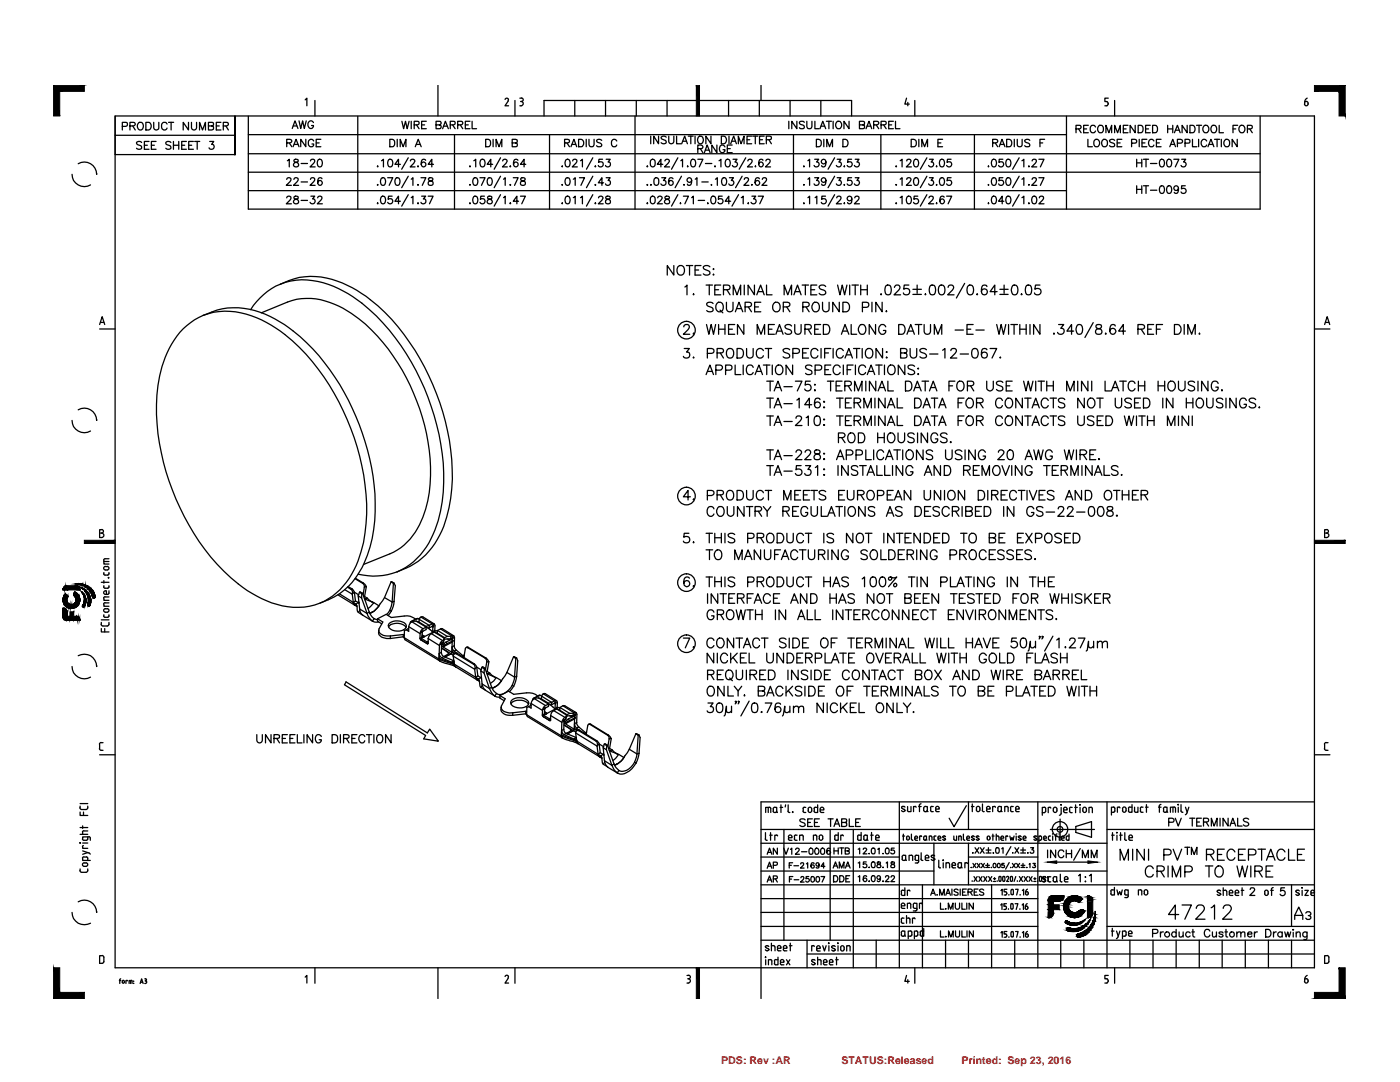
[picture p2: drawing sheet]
<svg xmlns="http://www.w3.org/2000/svg" width="279mm" height="216mm" viewBox="0 0 279 216" stroke-linecap="round" stroke-linejoin="round" font-family="sans-serif">
<defs><g id="words">
<g font-size="2.1" fill="#f00">
<text x="143.9" y="212.4">PDS: Rev :AR</text>
<text x="167.9" y="212.4">STATUS:Released</text>
<text x="191.9" y="212.4">Printed: Sep 23, 2016</text>
</g>
</g></defs>
<!-- layer: NOTES -->
<g fill="none" stroke="#000" stroke-width=".25">
<path d="M23 27h23.9M23 23.1v7.7M24.4 25.2l.9-.1 .1-.6-1-.1v1.5M25.9 25.1l.9-.1 .2-.2-.1-.3-1-.1v1.5M26.5 25.1l.5 .8M27.7 24.5a.75 .75 0 0 1 .9 .6 .75 .75 0 0 1-.7 .8 .89 .89 0 0 1-.2-1.4zM28.3 28.4a.58 .58 0 0 0-.6-.2 .58 .58 0 0 0-.5 .4l.2 .2 .7 .3 .2 .5a.67 .67 0 0 1-1.1 0M28.8 29h.6M29.1 24.4h.6a.81 .81 0 0 1 .5 .8 .81 .81 0 0 1-.5 .7h-.6zM29.7 28.2h-.9v1.6h.9M30.2 29h.6M30.7 24.4v1.1a.52 .52 0 0 0 .5 .4 .52 .52 0 0 0 .5-.4v-1.1"/>
<path d="M31.1 28.2h-.9v1.6h.9M33.3 24.8a.57 .57 0 0 0-.6-.4 .57 .57 0 0 0-.5 .6 .69 .69 0 0 0 .8 .9l.3-.3M33.6 24.4h1.1M34.1 28.4a.52 .52 0 0 0-.6-.2 .52 .52 0 0 0-.4 .5l.9 .4 .1 .5a.69 .69 0 0 1-1 0M34.1 24.4v1.5M34.6 29h1.1M34.6 28.2v1.6M35.7 28.2v1.6M36.3 29h.6M37.2 28.2h-.9v1.6h.9M37.6 24.4v1.5l-1-1.5v1.5M37.7 29h.6"/>
<path d="M38.2 24.4v1.1a.52 .52 0 0 0 .5 .4 .52 .52 0 0 0 .5-.4v-1.1M38.6 28.2h-.9v1.6h.9M38.8 28.2h1.1M39.4 28.2v1.6M39.8 25.9v-1.5l.6 1.5 .6-1.5v1.5M41.6 25.1l.9-.1 .1-.5-1-.1v1.5l1-.1v-.5l-.3-.2M41.9 28.2h.8l-.5 .6a.51 .51 0 0 1 .4 .8 .51 .51 0 0 1-.9-.1M43.2 25.1h.6M44.1 24.4h-.9v1.5h.9M44.6 25.1l.9-.1 .1-.2-.1-.3-.9-.1v1.5M45.1 25.1l.5 .8M46.9 23.2v7.7v-7.7"/>
<path d="M46.9 23.2v7.6h-23.9M49.6 26.9h163.2M49.6 30.7h201.9M49.6 23.2v18.5h201.9v-18.5M49.6 38h163.2M49.6 34.4h201.9M57.2 39.5a.43 .43 0 0 1 .4-.4 .43 .43 0 0 1 .5 .3l-.2 .5-.8 .8h1.1M57.2 28.5l.9-.1 .1-.2v-.3l-1-.1v1.5M57.2 35.8a.43 .43 0 0 1 .4-.4 .43 .43 0 0 1 .5 .4l-.2 .5-.8 .7h1.1M57.3 32.1l.4-.3v1.5M57.7 28.5l.5 .8M58.3 25.6l.6-1.5 .6 1.5"/>
<path d="M58.5 29.3l.6-1.5 .6 1.5M58.5 25.1h.8M58.7 35.8a.43 .43 0 0 1 .4-.4 .43 .43 0 0 1 .4 .4l-.2 .5-.7 .7h1M58.7 39.2v.5l.5 .1a.45 .45 0 0 1 .4 .4 .45 .45 0 0 1-.4 .5 .46 .46 0 0 1-.6-.3 .46 .46 0 0 1 .4-.6l.5-.1v-.3a.54 .54 0 0 0-.8-.2zM58.7 31.9v.4l.5 .1a.45 .45 0 0 1 .4 .4 .45 .45 0 0 1-.4 .5 .46 .46 0 0 1-.6-.3 .46 .46 0 0 1 .4-.6l.5-.1v-.3a.54 .54 0 0 0-.8-.1zM58.7 28.8h.8M59.7 24.1l.3 1.5 .4-1.5 .3 1.5 .4-1.5M60.1 32.6h1.3M60.1 36.3h1.3M60.1 40h1.3M61 27.8v1.5l-1-1.5v1.5M62 32.1l.1-.2 .5-.1 .2 .1v.3l-.9 1.1h1"/>
<path d="M62 35.8l.1-.3h.5l.2 .1v.3l-.9 1.1h1M62 39.1h.8l-.4 .6a.51 .51 0 0 1 .4 .8 .51 .51 0 0 1-.9-.1M62.6 24.5a.57 .57 0 0 0-.7-.4 .57 .57 0 0 0-.4 .6v.3a.55 .55 0 0 0 .5 .6 .55 .55 0 0 0 .6-.6h-.4M62.6 28.1a.55 .55 0 0 0-.6-.3 .55 .55 0 0 0-.5 .5 .67 .67 0 0 0 .2 .8 .67 .67 0 0 0 .7 .1l.2-.5h-.3M63.1 28.5h.6M63.4 39.5l.1-.3 .5-.1 .2 .2v.3l-.9 1.1h1M63.5 31.9a.47 .47 0 0 1 .7 .2l.1 .3a.68 .68 0 0 1-.6 .9 .99 .99 0 0 1-.2-1.4zM64 27.8h-.9v1.5h.9M64.2 35.7a.41 .41 0 0 0-.6-.2 .87 .87 0 0 0 .3 1.5 .46 .46 0 0 0 .4-.5 .46 .46 0 0 0-.4-.4 .46 .46 0 0 0-.5 .4M71.4 23.2v18.5M75.3 33.2h.1zM75.3 36.9h.1z"/>
<path d="M76.1 32.1l.4-.3v1.5M76.1 35.5a.47 .47 0 0 1 .8 .3v.3a.68 .68 0 0 1-.5 .9 .99 .99 0 0 1-.3-1.5zM76.1 39.2a.47 .47 0 0 1 .8 .2v.4a.68 .68 0 0 1-.5 .9 .99 .99 0 0 1-.3-1.5zM77.4 35.5h1l-.7 1.5M77.6 31.9a.47 .47 0 0 1 .7 .2l.1 .3a.68 .68 0 0 1-.6 .9 .99 .99 0 0 1-.2-1.4zM77.8 27.8h.5a.81 .81 0 0 1 .5 .7 .81 .81 0 0 1-.5 .8h-.5zM78.3 39.1h-.8v.7a.54 .54 0 0 1 .8 0 .54 .54 0 0 1-.2 .8 .54 .54 0 0 1-.7-.2M79 35.5a.47 .47 0 0 1 .7 .3l.1 .3a.68 .68 0 0 1-.6 .9 .99 .99 0 0 1-.2-1.5zM79.3 27.8v1.5M79.9 29.3v-1.5l.6 1.5 .5-1.5v1.5M79.9 32.8h-1.1l.7-1v1.5M80.2 24.2l.3 1.5 .4-1.5 .4 1.5 .3-1.5"/>
<path d="M81.5 31.5l-1.3 2.3M81.5 35.2l-1.3 2.3M81.5 38.8l-1.3 2.3M81.9 32.1l.3-.3h.3l.2 .1 .1 .3-.9 1.1h.9M82.1 35.8l.3-.3v1.5M82.1 39.4l.3-.3v1.6M82.1 24.2v1.5M82.7 24.9l.8-.1 .1-.5-.9-.1v1.5M82.9 29.3l.6-1.5 .6 1.5M83.1 28.8h.7M83.1 24.9l.5 .8M83.3 33.2h.2z"/>
<path d="M83.3 36.9h.2zM84 35.5h1l-.7 1.5M84.1 39.1h.8l-.4 .6a.5 .5 0 0 1 .4 .8 .5 .5 0 0 1-.9-.1M84.1 24.9h.6M84.9 32a.44 .44 0 0 0-.4-.2 .44 .44 0 0 0-.4 .3 .76 .76 0 0 0 .5 1.2 .48 .48 0 0 0 .4-.5 .48 .48 0 0 0-.5-.5 .48 .48 0 0 0-.4 .5M85.1 24.2h-1v1.5h1M85.5 39.1h.9l-.7 1.6M85.6 35.5v.5l.4 .1a.45 .45 0 0 1 .4 .4 .45 .45 0 0 1-.3 .5l-.5-.1-.1-.2a.74 .74 0 0 1 .8-.7l.1-.3a.58 .58 0 0 0-.8-.2zM86.5 32.8h-1l.7-1v1.5M87 24.9l.9-.1 .1-.3-.1-.3h-.9v1.5l.9-.1 .1-.4-.3-.3M88.3 25.7l.6-1.5 .6 1.5M88.5 25.2h.8"/>
<path d="M89.9 24.9l.8-.1 .1-.5-.9-.1v1.5M90.3 24.9l.5 .8M90.7 26.9v14.8M91.3 24.9l.9-.1 .2-.3-.2-.3h-.9v1.5M91.8 24.9l.6 .8M92.9 24.9h.6M93.7 33.2h.1zM93.7 36.9h.1zM93.8 24.2h-.9v1.5h.9M94.2 24.2v1.5h.9M94.6 32.1l.3-.3v1.5M94.6 35.5a.47 .47 0 0 1 .7 .3l.1 .3a.68 .68 0 0 1-.6 .9 .99 .99 0 0 1-.2-1.5z"/>
<path d="M94.6 39.2a.47 .47 0 0 1 .7 .2l.1 .4a.68 .68 0 0 1-.6 .9 .99 .99 0 0 1-.2-1.5zM95.8 35.5h1l-.7 1.5M96 31.9a.47 .47 0 0 1 .7 .2l.1 .3a.68 .68 0 0 1-.6 .9 .99 .99 0 0 1-.2-1.4zM96.7 39.1h-.7l-.1 .7a.54 .54 0 0 1 .8 0 .54 .54 0 0 1-.1 .8 .54 .54 0 0 1-.8-.2M96.9 27.8h.5a.81 .81 0 0 1 .5 .7 .81 .81 0 0 1-.5 .8h-.5zM97.4 39.2v.5l.4 .1a.45 .45 0 0 1 .4 .4 .45 .45 0 0 1-.3 .5l-.5-.1-.2-.2a.75 .75 0 0 1 .9-.7v-.5zM97.4 35.5a.47 .47 0 0 1 .8 .3v.3a.68 .68 0 0 1-.6 .9 .99 .99 0 0 1-.2-1.5zM98.3 32.8h-1.1l.7-1v1.5M98.4 27.8v1.5M99 29.3v-1.5l.6 1.5 .5-1.5v1.5M99.9 31.5l-1.3 2.3M99.9 35.2l-1.3 2.3"/>
<path d="M99.9 38.8l-1.3 2.3M100.3 32.1l.3-.3h.3l.2 .1 .1 .3-.9 1.1h.9M100.5 35.8l.3-.3v1.5M100.5 39.4l.3-.3v1.6M101.8 33.2h.1zM101.8 36.9h.1zM102.2 28.5l.9-.1 .1-.5-1-.1v1.5l1-.1v-.6l-.3-.1M102.4 35.5h1l-.7 1.5M103.4 32a.46 .46 0 0 0-.7-.1 .87 .87 0 0 0 .3 1.4 .48 .48 0 0 0 .4-.5 .48 .48 0 0 0-.4-.5 .48 .48 0 0 0-.5 .5M103.9 39.1h.9l-.7 1.6M104 35.5v.5l.4 .1a.45 .45 0 0 1 .4 .4 .45 .45 0 0 1-.3 .5l-.5-.1-.1-.2a.74 .74 0 0 1 .8-.7l.1-.3a.58 .58 0 0 0-.8-.2zM104.9 32.8h-1l.7-1v1.5"/>
<path d="M109.7 26.9v14.8M112.1 33.2h.2zM112.1 36.9h.2zM112.7 28.5l.8-.1 .1-.5-.9-.1v1.5M113 31.9a.47 .47 0 0 1 .7 .2l.1 .3a.69 .69 0 0 1-.6 .9 .95 .95 0 0 1-.2-1.4zM113 35.5a.47 .47 0 0 1 .7 .3l.1 .3a.69 .69 0 0 1-.6 .9 .95 .95 0 0 1-.2-1.5zM113 39.2a.47 .47 0 0 1 .7 .2l.1 .4a.69 .69 0 0 1-.6 .9 .95 .95 0 0 1-.2-1.5zM113.1 28.5l.6 .8M113.9 29.3l.6-1.5 .6 1.5M114.2 28.8h.7M114.3 32.1l.1-.2 .5-.1 .2 .1v.3l-.9 1.1h1M114.4 35.8l.4-.3v1.5"/>
<path d="M114.4 39.4l.4-.3v1.6M115.5 27.8h.5a.78 .78 0 0 1 .5 .7 .78 .78 0 0 1-.5 .8h-.5zM115.6 35.5h1.1l-.8 1.5M115.9 32.1l.3-.3v1.5M115.9 39.4l.3-.3v1.6M117 27.8v1.5M117.5 27.8v1.1a.52 .52 0 0 0 .6 .4 .52 .52 0 0 0 .5-.4v-1.1M118.3 31.5l-1.3 2.3M118.3 35.2l-1.3 2.3M118.3 38.8l-1.3 2.3M118.7 33.2h.2zM118.7 36.9h.2z"/>
<path d="M119.5 39.5l.2-.4h.3l.3 .2v.3l-.9 1.1h1M120.1 28a.58 .58 0 0 0-1 .1l1 .8-.2 .3h-.7l-.1-.1M120.3 31.8h-.8v.6a.53 .53 0 0 1 .7 0 .53 .53 0 0 1 0 .8 .53 .53 0 0 1-.8-.2M120.5 36.5h-1.1l.7-1v1.5M121 31.8h.8l-.4 .5a.51 .51 0 0 1 .3 .8 .51 .51 0 0 1-.9-.1M121 35.5h.8l-.4 .5a.51 .51 0 0 1 .3 .8 .51 .51 0 0 1-.9-.1M121 39.2v.5l.4 .1a.45 .45 0 0 1 .4 .4 .45 .45 0 0 1-.3 .5l-.5-.1-.2-.2a.74 .74 0 0 1 .9-.7l.1-.3a.58 .58 0 0 0-.8-.2zM123.1 28.1a.55 .55 0 0 0-.6-.3 .55 .55 0 0 0-.5 .5v.4a.55 .55 0 0 0 .5 .6 .55 .55 0 0 0 .6-.4M126.7 23.2v18.5M129.1 33.2h.2zM129.1 36.9h.2zM129.8 36.9h.2z"/>
<path d="M129.9 27.2v1.5M130 31.9a.48 .48 0 0 1 .7 .2v.9a.48 .48 0 0 1-.4 .3 .48 .48 0 0 1-.5-.3v-.9zM130 39.2a.48 .48 0 0 1 .7 .2v1a.48 .48 0 0 1-.4 .3 .48 .48 0 0 1-.5-.3v-1zM130.7 35.5a.48 .48 0 0 1 .7 .3v.9a.48 .48 0 0 1-.4 .3 .48 .48 0 0 1-.5-.3v-.9zM131.3 39.5l.3-.4h.3l.2 .2 .1 .3-1 1.1h1M131.4 27.2v1.5l-.9-1.5v1.5M132.1 35.5h.8l-.5 .5a.52 .52 0 0 1 .4 .8 .52 .52 0 0 1-.9-.1M132.3 32.8h-1.1l.7-1v1.5M132.7 32.1l.3-.3h.3l.2 .1 .1 .3-1 1.1h1M132.8 39.2v.5l.4 .1a.45 .45 0 0 1 .4 .4 .45 .45 0 0 1-.3 .5l-.6-.2a.57 .57 0 0 1 .1-.6 .57 .57 0 0 1 .5-.2h.2l.1-.3a.58 .58 0 0 0-.8-.2zM133 27.4a.58 .58 0 0 0-.6-.3 .58 .58 0 0 0-.5 .4l.2 .3 .7 .2 .2 .5a.69 .69 0 0 1-1.1 0M133.5 27.2v1.1l.4 .4a.51 .51 0 0 0 .6-.4v-1.1"/>
<path d="M134.3 35.7a.44 .44 0 0 0-.4-.2 .44 .44 0 0 0-.4 .3 .76 .76 0 0 0 .4 1.2 .48 .48 0 0 0 .5-.5 .48 .48 0 0 0-.5-.5 .48 .48 0 0 0-.5 .5M135 27.2v1.5h.9M135.3 31.5l-1.3 2.3M135.3 38.8l-1.3 2.3M135.9 32.1l.3-.3v1.5M136 35.2l-1.3 2.3M136 28.7l.6-1.5 .6 1.5M136.3 28.2h.7M136.4 39.1h1l-.7 1.6M136.5 36.8v.2zM137.2 33.1v.2zM137.4 27.2h.9"/>
<path d="M137.9 27.2v1.5M138 31.9a.48 .48 0 0 1 .8 .2v.3a.68 .68 0 0 1-.6 .9 .99 .99 0 0 1-.2-1.4zM138 36a.47 .47 0 0 1-.6 .4 .47 .47 0 0 1-.2-.7 .47 .47 0 0 1 .8 0v.3a.74 .74 0 0 1-.6 1l-.2-.3M138 39.4l.4-.3v1.6M138.7 27.2v1.5M138.8 35.8l.3-.3v1.5M139.3 31.8h1l-.7 1.5M139.3 29.7l.8-.1 .2-.4-.4-.3h-.6v1.6M139.3 27.4a.66 .66 0 0 1 1 0 .66 .66 0 0 1 0 .9 .54 .54 0 0 1-.6 .4 .54 .54 0 0 1-.5-.6zM139.3 40h1.3M139.8 29.7l.5 .8M140.1 36.3h1.2"/>
<path d="M140.6 30.5l.5-1.6 .6 1.6M140.8 32.6h1.3M140.8 30h.7M141.9 27.2v1.5l-1-1.5v1.5M142 36.8v.2zM142.1 39.2a.47 .47 0 0 1 .7 .2l.1 .4a.68 .68 0 0 1-.6 .9 .99 .99 0 0 1-.2-1.5zM142.7 33.1v.2zM142.8 35.8l.4-.3v1.5M143.1 28.9v1.6l-1-1.6v1.6M143.5 32.1l.4-.3v1.5M144 27.2h.5a.82 .82 0 0 1 .5 .7 .82 .82 0 0 1-.5 .8h-.5zM144.1 39.1h-.7v.7a.54 .54 0 0 1 .8 0 .54 .54 0 0 1-.1 .8 .54 .54 0 0 1-.8-.2"/>
<path d="M144.2 35.5a.47 .47 0 0 1 .7 .3l.1 .3a.68 .68 0 0 1-.6 .9 .99 .99 0 0 1-.2-1.5zM144.7 29.3a.56 .56 0 0 0-.7-.4 .56 .56 0 0 0-.4 .6 .63 .63 0 0 0 .2 .9 .63 .63 0 0 0 .9-.3v-.2h-.4M144.9 31.9a.47 .47 0 0 1 .8 .2v.3a.68 .68 0 0 1-.6 .9 .99 .99 0 0 1-.2-1.4zM145.1 29.7h.6M145.5 27.2v1.5M145.6 35.5h.8l-.4 .5a.51 .51 0 0 1 .3 .8 .51 .51 0 0 1-.9-.1M145.8 28.7l.6-1.5 .6 1.5M146 28.2h.8M146.1 28.9h-1v1.6h1M146.3 31.8h.8l-.4 .5a.51 .51 0 0 1 .3 .8 .51 .51 0 0 1-.8-.1M147.3 28.7v-1.5l.6 1.5 .6-1.5v1.5M147.4 38.8l-1.3 2.3"/>
<path d="M147.9 39.4l.4-.3v1.6M148.1 35.2l-1.3 2.3M148.5 35.8l.2-.3h.4l.2 .1 .1 .3-1 1.1h1.1M148.8 31.5l-1.3 2.3M149.1 27.9h.5M149.3 32.1l.1-.2 .4-.1 .3 .1v.3l-.9 1.1h1M150 36.9h.1zM150 27.2h-.9v1.5h.9M150.1 39.1h.7l-.4 .6a.51 .51 0 0 1 .4 .8 .51 .51 0 0 1-.9-.1M150.2 27.2h1M150.7 33.2h.1zM150.7 27.2v1.5"/>
<path d="M151.3 39.1h1l-.7 1.6M151.5 35.7a.41 .41 0 0 0-.6-.2 .87 .87 0 0 0 .3 1.5 .46 .46 0 0 0 .4-.5 .46 .46 0 0 0-.4-.4 .46 .46 0 0 0-.5 .4M151.6 27.9h.6M152.1 35.8l.2-.3h.4l.2 .1 .1 .3-1 1.1h1.1M152.3 32a.41 .41 0 0 0-.7-.1 .87 .87 0 0 0 .3 1.4 .46 .46 0 0 0 .4-.5 .46 .46 0 0 0-.4-.4 .46 .46 0 0 0-.5 .4M152.5 27.2h-.9v1.5h.9M152.9 32.1l.1-.2 .4-.1 .3 .1v.3l-.9 1.1h1M152.9 27.9l1-.1v-.5l-1-.1v1.5M153.4 27.9l.6 .8M157.4 24.2v1.5M158.4 26.9v14.8M159 24.2v1.5l-1-1.5v1.5"/>
<path d="M160.4 33.1v.2zM160.4 36.8v.2zM160.5 24.4l-.3-.2h-.5l-.2 .2 .2 .4 .8 .3-.1 .5-.5 .1-.4-.2M161 24.2v1.1a.52 .52 0 0 0 .5 .4 .52 .52 0 0 0 .5-.4v-1.1M161.2 32.1l.4-.3v1.5M161.2 35.8l.4-.3v1.5M161.2 39.4l.4-.3v1.6M162.6 31.8h.8l-.4 .5a.51 .51 0 0 1 .3 .8 .51 .51 0 0 1-.8-.1M162.6 35.5h.8l-.4 .5a.51 .51 0 0 1 .3 .8 .51 .51 0 0 1-.8-.1M162.6 24.2v1.5h.9M162.7 39.4l.3-.3v1.6M162.9 27.8a.81 .81 0 0 1 1 .3v.2a.69 .69 0 0 1-.5 1h-.5z"/>
<path d="M163.6 25.7l.6-1.5 .6 1.5M163.9 25.2h.7M164.4 27.8v1.5M164.7 39.1h-.7v.7a.54 .54 0 0 1 .8 0 .54 .54 0 0 1-.1 .8 .54 .54 0 0 1-.8-.2M164.8 32.3a.47 .47 0 0 1-.6 .4 .47 .47 0 0 1-.2-.7 .47 .47 0 0 1 .7 0l.1 .3a.74 .74 0 0 1-.6 1l-.2-.3M164.8 36a.47 .47 0 0 1-.6 .4 .47 .47 0 0 1-.2-.7 .47 .47 0 0 1 .7 0l.1 .3a.74 .74 0 0 1-.6 1l-.2-.3M164.9 24.2h1M165 29.3v-1.5l.6 1.5 .5-1.5v1.5M165.4 24.2v1.5M166.3 24.2v1.5M166.6 31.5l-1.3 2.3M166.6 35.2l-1.3 2.3"/>
<path d="M166.6 38.8l-1.3 2.3M167 39.5l.1-.3 .5-.1 .2 .2v.3l-.9 1.1h1M167.1 24.2a.72 .72 0 0 1 .9 .7 .72 .72 0 0 1-.9 .7l-.3-.5v-.3zM167.1 31.8h.7l-.4 .5a.51 .51 0 0 1 .4 .8 .51 .51 0 0 1-.9-.1M167.1 35.5h.7l-.4 .5a.51 .51 0 0 1 .4 .8 .51 .51 0 0 1-.9-.1M168.2 27.8h.5a.78 .78 0 0 1 .6 .7 .78 .78 0 0 1-.6 .8h-.5zM168.4 33.2h.2zM168.4 36.9h.2zM169.4 24.2v1.5l-1-1.5v1.5M170 31.8h-.8l-.1 .6a.54 .54 0 0 1 .9 0 .54 .54 0 0 1-.2 .8 .54 .54 0 0 1-.7-.2M170 35.5h-.8l-.1 .6a.54 .54 0 0 1 .9 0 .54 .54 0 0 1-.2 .8 .54 .54 0 0 1-.7-.2M170 39.7a.47 .47 0 0 1-.7 .3 .47 .47 0 0 1-.1-.8 .47 .47 0 0 1 .8 .2v.3a.69 .69 0 0 1-.6 1l-.3-.3"/>
<path d="M170.6 39.5l.1-.3 .5-.1 .2 .2v.3l-.9 1.1h1M170.7 31.8h.7l-.4 .5a.51 .51 0 0 1 .4 .8 .51 .51 0 0 1-.9-.1M170.7 35.5h.7l-.4 .5a.51 .51 0 0 1 .4 .8 .51 .51 0 0 1-.9-.1M171.5 24.9l.9-.1 .1-.5-1-.1v1.5l1-.1v-.6l-.3-.1M172.8 25.7l.6-1.5 .6 1.5M173 25.2h.8M174.4 24.9l.8-.1 .2-.3-.2-.3h-.8v1.5M174.9 24.9l.5 .8M175.8 26.9v14.8M175.8 24.9l.9-.1 .1-.5-1-.1v1.5M176.3 24.9l.6 .8M177.4 24.9h.6"/>
<path d="M178.3 24.2h-.9v1.5h.9M178.7 24.2v1.5h.9M178.8 33.1v.2zM178.8 36.8v.2zM179.6 32.1l.4-.3v1.5M179.6 35.8l.4-.3v1.5M179.6 39.4l.4-.3v1.6M181 32.1v-.2l.5-.1 .2 .1 .1 .3-.9 1.1h1M181 35.8v-.2l.5-.1 .2 .1 .1 .3-.9 1.1h1M181.1 39.2a.47 .47 0 0 1 .7 .2l.1 .4a.68 .68 0 0 1-.6 .9 .99 .99 0 0 1-.2-1.5zM181.8 27.8h.6a.78 .78 0 0 1 .5 .7 .78 .78 0 0 1-.5 .8h-.6zM182.5 31.9a.47 .47 0 0 1 .7 .2l.1 .3a.68 .68 0 0 1-.6 .9 .99 .99 0 0 1-.2-1.4z"/>
<path d="M182.5 35.5a.47 .47 0 0 1 .7 .3l.1 .3a.68 .68 0 0 1-.6 .9 .99 .99 0 0 1-.2-1.5zM183.2 39.1h-.8v.7a.54 .54 0 0 1 .8 0 .54 .54 0 0 1-.1 .8 .54 .54 0 0 1-.8-.2M183.4 27.8v1.5M184 29.3v-1.5l.5 1.5 .6-1.5v1.5M185 31.5l-1.3 2.3M185 35.2l-1.3 2.3M185 38.8l-1.3 2.3M185.4 39.5l.1-.3 .5-.1 .2 .2 .1 .3-1 1.1h1M185.5 31.8h.8l-.5 .5a.51 .51 0 0 1 .4 .8 .51 .51 0 0 1-.9-.1M185.5 35.5h.8l-.5 .5a.51 .51 0 0 1 .4 .8 .51 .51 0 0 1-.9-.1M186.8 33.2h.2zM186.8 36.9h.2z"/>
<path d="M187.2 28.5h.6M187.7 31.9a.47 .47 0 0 1 .7 .2l.1 .3a.69 .69 0 0 1-.6 .9 .95 .95 0 0 1-.2-1.4zM187.7 35.5a.47 .47 0 0 1 .7 .3l.1 .3a.69 .69 0 0 1-.6 .9 .95 .95 0 0 1-.2-1.5zM188.1 27.8h-.9v1.5h.9M188.4 39.4a.41 .41 0 0 0-.6-.2 .87 .87 0 0 0 .3 1.5 .46 .46 0 0 0 .4-.5 .46 .46 0 0 0-.5-.5 .46 .46 0 0 0-.4 .5M188.9 39.1h1l-.7 1.6M189.8 31.8h-.7l-.1 .6a.54 .54 0 0 1 .8 0 .54 .54 0 0 1-.1 .8 .54 .54 0 0 1-.8-.2M189.8 35.5h-.7l-.1 .6a.54 .54 0 0 1 .8 0 .54 .54 0 0 1-.1 .8 .54 .54 0 0 1-.8-.2M194.5 26.9v14.8M197.3 33.1v.2zM197.3 36.8v.2zM198.1 39.2a.47 .47 0 0 1 .7 .2l.1 .4a.68 .68 0 0 1-.6 .9 .99 .99 0 0 1-.2-1.5z"/>
<path d="M198.1 31.9a.47 .47 0 0 1 .7 .2l.1 .3a.68 .68 0 0 1-.6 .9 .99 .99 0 0 1-.2-1.4zM198.1 35.5a.47 .47 0 0 1 .7 .3l.1 .3a.68 .68 0 0 1-.6 .9 .99 .99 0 0 1-.2-1.5zM198.1 28.5l.9-.1 .1-.2-.1-.3-.9-.1v1.5M198.6 28.5l.5 .8M199.4 29.3l.6-1.5 .6 1.5M199.6 28.8h.7M200.1 31.8h-.7v.6a.54 .54 0 0 1 .8 0 .54 .54 0 0 1-.1 .8 .54 .54 0 0 1-.8-.2M200.1 35.5h-.7v.6a.54 .54 0 0 1 .8 0 .54 .54 0 0 1-.1 .8 .54 .54 0 0 1-.8-.2M200.9 27.8h.5a.78 .78 0 0 1 .5 .7 .78 .78 0 0 1-.5 .8h-.5zM200.9 39.2a.47 .47 0 0 1 .8 .2v.4a.68 .68 0 0 1-.5 .9 .99 .99 0 0 1-.3-1.5zM200.9 31.9a.47 .47 0 0 1 .8 .2v.3a.68 .68 0 0 1-.5 .9 .99 .99 0 0 1-.3-1.4zM200.9 35.5a.47 .47 0 0 1 .8 .3v.3a.68 .68 0 0 1-.5 .9 .99 .99 0 0 1-.3-1.5z"/>
<path d="M202.4 27.8v1.5M203 27.8v1.1a.49 .49 0 0 0 .5 .4 .49 .49 0 0 0 .5-.4v-1.1M203.4 38.8l-1.3 2.3M203.4 31.5l-1.3 2.3M203.4 35.2l-1.3 2.3M203.9 39.4l.4-.3v1.6M203.9 32.1l.4-.3v1.5M203.9 35.8l.4-.3v1.5M205.3 33.2h.1zM205.3 36.9h.1zM205.5 28a.59 .59 0 0 0-1 .1l1 .8-.1 .3-.5 .1-.4-.2M206 32.1l.1-.2 .5-.1 .2 .1v.3l-.9 1.1h1"/>
<path d="M206 35.8l.1-.3h.5l.2 .1v.3l-.9 1.1h1M206.1 39.2a.47 .47 0 0 1 .7 .2l.1 .4a.69 .69 0 0 1-.5 .9 .95 .95 0 0 1-.3-1.5zM207.3 31.8h1.1l-.8 1.5M207.3 35.5h1.1l-.8 1.5M207.4 39.5l.1-.3 .5-.1 .2 .2 .1 .3-1 1.1h1.1M207.5 28.5h.6M208.5 27.8h-1v1.5M212.8 23.2v18.5M214.7 25.7l.9-.1 .2-.3-.2-.3h-.9v1.5M215.3 25.7l.5 .8M216.3 25.7h.6M217.1 27.8v1.5h.9"/>
<path d="M217.2 25h-.9v1.5h.9M218.4 28a.56 .56 0 0 1 .7-.2 .56 .56 0 0 1 .3 .5v.4a.57 .57 0 0 1-.5 .6 .57 .57 0 0 1-.6-.6zM218.6 25.3a.55 .55 0 0 0-.6-.3 .55 .55 0 0 0-.4 .6v.3a.55 .55 0 0 0 .4 .6 .55 .55 0 0 0 .6-.4M219.4 25a.75 .75 0 0 1 .9 .6 .75 .75 0 0 1-.5 .9 .79 .79 0 0 1-.8-.6 .79 .79 0 0 1 .4-.9zM220 28a.56 .56 0 0 1 .6-.2 .56 .56 0 0 1 .4 .5 .67 .67 0 0 1-.1 .8 .67 .67 0 0 1-.7 .1l-.3-.5zM220.7 26.5v-1.5l.6 1.5 .6-1.5v1.5M222.4 26.5v-1.5l.6 1.5 .6-1.5v1.5M222.4 28a.59 .59 0 0 0-1 .1l1 .8-.1 .3-.5 .1-.4-.2M223 28.5h.5M223.9 27.8h-.9v1.5h.9M224.2 25.7h.5M225.1 25h-.9v1.5h.9"/>
<path d="M225.8 28.6l.9-.1 .2-.2-.1-.4-1-.1v1.5M226.6 25v1.5l-1.1-1.5v1.5M226.9 31.8v1.5M226.9 37.1v1.5M226.9 32.5h1M226.9 37.8h1M227.1 25h.5a.78 .78 0 0 1 .5 .7 .78 .78 0 0 1-.5 .8h-.5zM227.4 27.8v1.5M227.9 31.8v1.5M227.9 37.1v1.5M227.9 28.5h.6M228.2 31.8h1"/>
<path d="M228.2 37.1h1M228.6 25.7h.6M228.7 31.8v1.5M228.7 37.1v1.5M228.9 27.8h-1v1.5h1M229.6 25h-1v1.5h1M229.6 32.6h1.3M229.6 38h1.3M230 25h.5a.78 .78 0 0 1 .5 .7 .78 .78 0 0 1-.5 .8h-.5zM230.3 28.1a.55 .55 0 0 0-.6-.3 .55 .55 0 0 0-.5 .5v.4a.55 .55 0 0 0 .5 .6 .55 .55 0 0 0 .6-.4M230.8 28.5h.6M231.6 31.9a.47 .47 0 0 1 .7 .2l.1 .3a.68 .68 0 0 1-.6 .9 .99 .99 0 0 1-.2-1.4z"/>
<path d="M231.6 37.2a.47 .47 0 0 1 .7 .2l.1 .3a.68 .68 0 0 1-.6 .9 .97 .97 0 0 1-.2-1.4zM231.7 27.8h-.9v1.5h.9M233 31.9a.47 .47 0 0 1 .8 .2v.3a.68 .68 0 0 1-.6 .9 .99 .99 0 0 1-.2-1.4zM233 37.2a.47 .47 0 0 1 .8 .2v.3a.68 .68 0 0 1-.6 .9 .97 .97 0 0 1-.2-1.4zM233 25.7h1M233 25v1.5M233.5 29.3l.5-1.5 .6 1.5M233.7 28.8h.7M234 25v1.5M234.3 31.8h1l-.7 1.5M234.4 26.5l.6-1.5 .5 1.5M234.6 26h.7"/>
<path d="M235 28.6l.8-.1 .2-.2-.1-.4-.9-.1v1.5M235.2 37.6a.47 .47 0 0 1-.6 .4 .47 .47 0 0 1-.2-.7 .47 .47 0 0 1 .7 0 .83 .83 0 0 1-.5 1.3l-.3-.2M235.8 31.8h.8l-.4 .5a.51 .51 0 0 1 .4 .8 .51 .51 0 0 1-.9-.1M236.5 28.6l.8-.1 .1-.6-.9-.1v1.5M236.5 37.1h-.7v.6a.54 .54 0 0 1 .8 0 .54 .54 0 0 1-.1 .8 .54 .54 0 0 1-.8-.2M236.9 25v1.5l-1-1.5v1.5M237.5 25h.5a.78 .78 0 0 1 .5 .7 .78 .78 0 0 1-.5 .8h-.5zM238 27.8v1.5h.9M238.8 25h1M239.2 27.8v1.5M239.3 25v1.5M240.4 25a.72 .72 0 0 1 .9 .7 .72 .72 0 0 1-.9 .7l-.3-.5v-.3z"/>
<path d="M240.8 28.1a.57 .57 0 0 0-.6-.3 .57 .57 0 0 0-.5 .5v.4a.57 .57 0 0 0 .5 .6 .57 .57 0 0 0 .6-.4M241.1 29.3l.6-1.5 .6 1.5M241.3 28.8h.7M241.8 25.2l.2-.2a.72 .72 0 0 1 .8 .7 .72 .72 0 0 1-.8 .7l-.3-.5zM242.4 27.8h1M242.9 27.8v1.5M243.3 25v1.5h.9M243.7 27.8v1.5M244.5 27.9a.55 .55 0 0 1 .9 .4v.4a.57 .57 0 0 1-.6 .6 .57 .57 0 0 1-.6-.6v-.4zM246.1 25.7h.5M246.9 27.8v1.5l-1-1.5v1.5M247 25h-.9v1.5"/>
<path d="M247.6 25a.72 .72 0 0 1 .9 .7 .72 .72 0 0 1-.9 .7l-.3-.5v-.3zM248.9 25.7l.9-.1 .1-.5-1-.1v1.5M249.4 25.7l.5 .8M75.3 40.6h.1zM79.9 40.2h-1.1l.7-1.1v1.6M83.3 40.6h.2zM93.7 40.6h.1zM101.8 40.6h.1zM103.5 40.2h-1.1l.8-1.1v1.6M112.1 40.6h.2zM118.7 40.6h.2zM129.1 40.6h.2z"/>
<path d="M134.5 53v1.9l-1.3-1.9v1.9M135.3 53.2a.74 .74 0 0 1 .8-.2 .74 .74 0 0 1 .5 .7 .83 .83 0 0 1-.2 .9 .83 .83 0 0 1-.9 .2 1.2 1.2 0 0 1-.2-1.6zM135.8 40.5v.2zM136.7 57.3l.4-.4v1.9M137 53h1.2M137.6 53v1.9M138.3 58.7h.2zM138.7 53.9h.7M139.9 53h-1.2v1.9h1.2M140.9 56.9h1.3M141.3 40.5v.2zM141.5 56.9v1.9"/>
<path d="M141.7 53.2a.75 .75 0 0 0-1.3 .3l.2 .2 1 .5 .1 .4a.92 .92 0 0 1-1.3 0M142.3 53.7h.2zM142.3 54.8h.2zM142.6 57.8h.8M143.8 56.9h-1.2v1.9h1.2M144.4 57.8l1.1-.1 .2-.4-.2-.3-1.1-.1v1.9M145.1 57.8l.6 1M145.8 40.2h-1.1l.7-1.1v1.6M146.3 58.8v-1.9l.8 1.9 .7-1.9v1.9M148.5 56.9v1.9M149.3 40.6h.1zM150.6 56.9v1.9l-1.3-1.9v1.9"/>
<path d="M151 58.8l.8-1.9 .7 1.9M151.3 58.2h1M153 56.9v1.9h1.1M156.5 58.8v-1.9l.7 1.9 .8-1.9v1.9M158.4 58.8l.8-1.9 .7 1.9M158.7 58.2h.9M160.1 56.9h1.3M160.4 40.5v.2zM160.7 56.9v1.9M161.8 57.8h.8M163 56.9h-1.2v1.9h1.2M164.8 57.2a.73 .73 0 0 0-.7-.3 .73 .73 0 0 0-.6 .4l.2 .3 .9 .4 .2 .5a.84 .84 0 0 1-1.3 0"/>
<path d="M167.2 56.9l.4 1.9 .5-1.9 .5 1.9 .4-1.9M168.4 40.6h.2zM169.6 56.9v1.9M170 56.9h1.3M170.7 56.9v1.9M171.8 57.8h1.3M171.8 56.9v1.9M173.1 56.9v1.9M175.8 58.7v.1zM176.9 57a.64 .64 0 0 1 .9 .3 1.75 1.75 0 0 1-.2 1.4 .64 .64 0 0 1-.9-.3 1.75 1.75 0 0 1 .2-1.4zM178.5 57.3l.4-.4h.4l.2 .2a.61 .61 0 0 1-.1 .8l-1 .9h1.3M178.8 40.5v.2z"/>
<path d="M181.4 56.9h-.9l-.1 .8a.67 .67 0 0 1 1 0 .67 .67 0 0 1-.1 1 .67 .67 0 0 1-1-.3M182.2 57.7h1.7M182.2 58.7h1.7M183 56.9v1.6M184.7 58.7v.1zM185.7 57a.64 .64 0 0 1 .9 .3 1.75 1.75 0 0 1-.1 1.4 .64 .64 0 0 1-1-.3 1.75 1.75 0 0 1 .2-1.4zM186.8 40.6h.2zM187.6 57a.64 .64 0 0 1 .9 .3 1.28 1.28 0 0 1-.5 1.5h-.2a1.24 1.24 0 0 1-.2-1.8zM189.2 57.3l.1-.2a.58 .58 0 0 1 .6-.2 .58 .58 0 0 1 .4 .4l-.2 .6-1 .9h1.3M192.5 56.5l-1.6 3M193.3 57a.64 .64 0 0 1 .9 .3 1.28 1.28 0 0 1-.5 1.5h-.2a1.24 1.24 0 0 1-.2-1.8zM194.9 58.7h.2z"/>
<path d="M197 57.2a.59 .59 0 0 0-.9-.2 1.66 1.66 0 0 0 0 1.7 .6 .6 0 0 0 .9-.2 .6 .6 0 0 0-.4-.8 .6 .6 0 0 0-.7 .5M197.3 40.5v.2zM199 58.2h-1.4l.9-1.3v1.9M199.5 57.7h1.7M199.5 58.7h1.7M200.3 40.2h-1l.7-1.1v1.6M200.4 56.9v1.6M202.1 57a.64 .64 0 0 1 1 .3 1.28 1.28 0 0 1-.5 1.5h-.2a1.24 1.24 0 0 1-.3-1.8zM203.8 58.7h.2zM204.9 57a.64 .64 0 0 1 .9 .3 1.75 1.75 0 0 1-.2 1.4 .64 .64 0 0 1-.9-.3 1.75 1.75 0 0 1 .2-1.4zM205.3 40.6h.1zM207.5 56.9h-.8l-.2 .8a.69 .69 0 0 1 1.1 0 .69 .69 0 0 1-.1 1 .69 .69 0 0 1-1.1-.3"/>
<path d="M136.5 65.2l.1-.3 .2-.1 .7 .1a.66 .66 0 0 1-.2 .9l-.9 .9h1.3M136.6 69.5h1l-.6 .8a.64 .64 0 0 1 .6 .9 .64 .64 0 0 1-1 .2l-.2-.3M138.3 71.4h.2zM138.4 66.5v.2zM140.9 74.7l.8-1.9 .7 1.9M141 64.8l.5 1.9 .4-1.9 .5 1.9 .4-1.9M141.2 70.5l1.1-.1 .2-.2-.1-.5-.4-.2h-.8v1.9M141.2 74.1h.9M142.3 60.6a.73 .73 0 0 0-1.3 .2l.2 .2 .9 .4 .2 .6a.88 .88 0 0 1-1.3 0M142.9 73.9h.8a.51 .51 0 0 0 .5-.6 .51 .51 0 0 0-.5-.5h-.8v1.9M143.1 60.6l.1-.2a.89 .89 0 0 1 1.1 .3 .89 .89 0 0 1 0 1.1 .73 .73 0 0 1-.9 .4 .73 .73 0 0 1-.5-.7v-.5zM143.1 70.4l1.1-.1 .2-.2-.1-.4-.3-.2h-.9v1.9"/>
<path d="M143.4 64.8v1.9M143.4 65.7h1.3M143.7 61.9l.6 .5M143.7 70.4l.7 1M144.7 64.8v1.9M144.8 73.9h.8a.51 .51 0 0 0 .5-.6 .51 .51 0 0 0-.5-.5h-.8v1.9M145 60.3v1.4a.66 .66 0 0 0 .6 .5 .66 .66 0 0 0 .7-.5v-1.4M145.3 69.6a.95 .95 0 0 1 1.2 .7 .95 .95 0 0 1-.6 1.1 1.01 1.01 0 0 1-1-.7 1.01 1.01 0 0 1 .4-1.1zM145.4 65.7h.8M146.6 64.8h-1.2v1.9h1.2M146.7 72.8v1.9h1.2M146.8 62.2l.7-1.9 .7 1.9"/>
<path d="M147 61.6h.9M147.1 69.5h.6a1.02 1.02 0 0 1 .7 1 1.02 1.02 0 0 1-.7 .9h-.6zM148.3 72.8v1.9M148.4 64.8v1.9l-1.2-1.9v1.9M148.7 61.2l1.1-.1 .2-.2-.1-.4-.4-.2h-.8v1.9M149 69.5v1.4a.66 .66 0 0 0 .7 .6 .66 .66 0 0 0 .6-.6v-1.4M149.3 61.2l.7 1M150.3 73.3a.69 .69 0 0 0-.8-.5 .69 .69 0 0 0-.5 .8 .83 .83 0 0 0 .1 .9 .83 .83 0 0 0 1 .2l.2-.4M150.6 61.2h.8M150.7 74.7l.8-1.9 .7 1.9M151 74.1h.9M151.1 66.7v-1.9l.8 1.9 .7-1.9v1.9"/>
<path d="M151.8 60.3h-1.2v1.9h1.2M152.3 70a.73 .73 0 0 0-.8-.5 .73 .73 0 0 0-.6 .8 .83 .83 0 0 0 .2 .9 .83 .83 0 0 0 .9 .2l.3-.4M152.3 72.8h1.4M152.7 69.5h1.3M153 72.8v1.9M153 76.1h1.3M153 79.4h1.3M153.4 69.5v1.9M153.4 65.7h.7M153.7 76.1v1.9M153.7 79.4v2M154.1 72.8v1.9"/>
<path d="M154.4 60.6l.2-.2a.89 .89 0 0 1 1 .3 .89 .89 0 0 1 0 1.1 .73 .73 0 0 1-.8 .4 .73 .73 0 0 1-.6-.7v-.5zM154.5 78l.8-1.9 .7 1.9M154.5 64.8h-1.1v1.9h1.1M154.8 77.3h.9M154.8 66.7l.8-1.9 .7 1.9M154.9 73.1a.74 .74 0 0 1 .8-.2 .74 .74 0 0 1 .5 .7 .85 .85 0 0 1-.2 .9 .85 .85 0 0 1-.9 .2 1.2 1.2 0 0 1-.2-1.6zM155.1 66.1h.9M156.3 61.2h.9a.5 .5 0 0 0 .4-.6l-.4-.3h-.9v1.9M156.4 77.2h1.7M157 61.2l.6 1M157.6 69.8a.77 .77 0 0 0-1.3 .2l.2 .3 .7 .2a.49 .49 0 0 1 .2 .9 .99 .99 0 0 1-1.1-.2M158 65.1a.73 .73 0 0 0-.7-.4 .73 .73 0 0 0-.6 .5l.2 .3 .9 .4 .2 .5a.84 .84 0 0 1-1.3 0"/>
<path d="M158.2 72.8v1.9l-1.3-1.9v1.9M158.2 70.5l1.1-.1 .2-.2v-.5l-.4-.2h-.9v1.9M158.6 64.8v1.4a.64 .64 0 0 0 .6 .5 .64 .64 0 0 0 .7-.5v-1.4M158.7 76.1h1.3l-.9 1.9M159 79.8l.5-.4v2M160.2 70.4h.7M160.2 61.2l1.1-.1 .2-.2-.1-.4-.4-.2h-.8v1.9M160.6 65.7l1.1-.1 .2-.3-.1-.4-.4-.1h-.8v1.9M160.9 61.2l.6 1M161.3 65.7l.6 1M161.4 69.5h-1.2v1.9h1.2M161.7 76.1h-.9l-.1 .8a.68 .68 0 0 1 1-.1 .68 .68 0 0 1-.1 1.1 .68 .68 0 0 1-1-.3"/>
<path d="M162 73.1a.71 .71 0 0 0-.7-.3 .71 .71 0 0 0-.5 .5l.1 .3 1 .3 .1 .6a.88 .88 0 0 1-1.2 0M162.2 60.6l.2-.2a.89 .89 0 0 1 1.1 .3 .89 .89 0 0 1-.1 1.1 .73 .73 0 0 1-.8 .4 .73 .73 0 0 1-.6-.7v-.5zM162.5 76.8h.2zM162.5 77.9h.2l-.1 .1zM162.6 65.7h.7M162.7 73.9h.8a.51 .51 0 0 0 .5-.6 .51 .51 0 0 0-.5-.5h-.8v1.9M163.2 70a.73 .73 0 0 0-.8-.5 .73 .73 0 0 0-.6 .8 .83 .83 0 0 0 .2 .9 .83 .83 0 0 0 .9 .2l.3-.4M163.6 79.7a.59 .59 0 0 0-.8-.2 1.66 1.66 0 0 0 0 1.8 .6 .6 0 0 0 .9-.2 .6 .6 0 0 0-.4-.9 .6 .6 0 0 0-.8 .6M163.8 64.8h-1.2v1.9h1.2M163.9 69.5v1.9M164.2 60.3v1.4a.66 .66 0 0 0 .6 .5 .66 .66 0 0 0 .7-.5v-1.4M164.3 64.8h.7a1.05 1.05 0 0 1 .6 .9 1.05 1.05 0 0 1-.6 1h-.7z"/>
<path d="M164.6 70.4h.7M164.6 73.8h.7M165.1 76.1h1.3M165.8 76.1v1.9M165.8 72.8h-1.2v1.9h1.2M165.8 69.5h-1.2v1.9M166.3 69.5v1.9M166.9 77h.7M166.9 79.4h1.4M167.5 60.3v1.9l-1.3-1.9v1.9M167.6 79.4v2M167.7 73.3a.72 .72 0 0 0-.8-.5 .72 .72 0 0 0-.6 .8 .85 .85 0 0 0 .2 .9 .85 .85 0 0 0 .9 .2l.3-.4"/>
<path d="M167.9 66.7l.7-1.9 .8 1.9M168 76.1h-1.1v1.9h1.1M168.2 66.1h.9M168.2 60.3h.7a1.02 1.02 0 0 1 .7 1 1.02 1.02 0 0 1-.7 .9h-.7zM168.3 70a.73 .73 0 0 0-.8-.5 .73 .73 0 0 0-.6 .8 .83 .83 0 0 0 .2 .9 .83 .83 0 0 0 .9 .2l.3-.4M168.3 72.8v1.9M168.6 77l1.1-.1 .2-.3-.1-.4-.4-.1h-.8v1.9M168.6 71.4l.8-1.9 .7 1.9M168.9 70.8h1M169.1 73.8h.7M169.3 77l.6 1M169.9 64.8v1.9h1.1"/>
<path d="M169.9 79.4h-1.2v2h1.2M170.3 72.8h-1.2v1.9M170.3 69.5h1.3M170.5 78v-1.9l.8 1.9 .7-1.9v1.9M170.7 72.8v1.9M171 69.5v1.9M171.7 64.8a.93 .93 0 0 1 1.1 .5 .93 .93 0 0 1-.2 1.1 .72 .72 0 0 1-.8 .3 .72 .72 0 0 1-.5-.8v-.4zM172.1 69.5v1.9M172.1 61.3h.8a.51 .51 0 0 0 .5-.5 .51 .51 0 0 0-.5-.5h-.8v1.9M172.7 73.3a.72 .72 0 0 0-.8-.5 .72 .72 0 0 0-.5 .8 .83 .83 0 0 0 .1 .9 .83 .83 0 0 0 1 .2l.2-.4M172.8 76.1v1.9M172.9 69.8a.74 .74 0 0 1 .8-.2 .74 .74 0 0 1 .5 .7 .83 .83 0 0 1-.2 .9 .83 .83 0 0 1-.9 .2 1.2 1.2 0 0 1-.2-1.6z"/>
<path d="M173.1 74.7l.7-1.9 .8 1.9M173.4 74.1h.9M174 60.3v1.9M174.6 79.4v2M174.7 64.8v1.9l-1.2-1.9v1.9M174.8 76.1v1.9l-1.3-1.9v1.9M174.8 72.8h1.3M175.2 78l.8-1.9 .7 1.9M175.4 72.8v1.9M175.5 77.3h1M176.1 60.3v1.9l-1.3-1.9v1.9M176.1 69.5v1.9l-1.3-1.9v1.9"/>
<path d="M176.5 72.8v1.9M176.6 79.4v2l-1.3-2v2M176.8 65.2a.72 .72 0 0 0-.9-.4 .72 .72 0 0 0-.5 .7 .79 .79 0 0 0 .3 1.1 .79 .79 0 0 0 1.1-.4v-.3h-.5M176.8 62.1h.2zM176.9 70.3h.2zM176.9 71.4h.2zM177.2 76.1v1.9h1.1M177.4 73.1l.1-.2a.89 .89 0 0 1 1.1 .3 .89 .89 0 0 1-.1 1.1 .73 .73 0 0 1-.8 .5 .73 .73 0 0 1-.5-.8v-.4zM179.1 79.4v2h1.1M179.4 64.8h.6a1.05 1.05 0 0 1 .6 .9 1.05 1.05 0 0 1-.6 1h-.6zM179.7 70.4l1.1-.1 .2-.2-.2-.5-1.1-.1v1.9h.8h.3l.2-.3a.53 .53 0 0 0-.5-.7M180.6 72.8v1.9l-1.3-1.9v1.9"/>
<path d="M180.7 76.1h.6a1.04 1.04 0 0 1 .7 .9 1.04 1.04 0 0 1-.7 1h-.6zM181 66.7l.8-1.9 .7 1.9M181.3 66.1h.9M181.6 69.5v1.4a.66 .66 0 0 0 .7 .6 .66 .66 0 0 0 .7-.6v-1.4M182.4 78l.7-1.9 .7 1.9M182.5 73.1a.75 .75 0 0 0-1.3 .2l.2 .3 .9 .3 .2 .3v.3a.92 .92 0 0 1-1.3 0M182.5 79.4h.7a1.05 1.05 0 0 1 .7 1 1.05 1.05 0 0 1-.7 1h-.7zM182.7 64.8h1.3M182.7 77.3h.8M183.2 73.6h.1zM183.2 74.7h.1zM183.3 64.8v1.9"/>
<path d="M184 76.1h1.3M184.4 64.8v1.4a.64 .64 0 0 0 .7 .5 .64 .64 0 0 0 .6-.5v-1.4M184.6 76.1v1.9M184.9 69.8a.77 .77 0 0 0-1.3 .2l.2 .3 .9 .3 .2 .3v.3a.92 .92 0 0 1-1.3 0M185.5 78l.8-1.9 .7 1.9M185.5 70.6h1.7M185.8 77.3h.9M185.9 79.4h1.2M186.5 66.7v-1.9l.7 1.9 .7-1.9v1.9M186.5 79.4v2M188.1 69.9l.5-.4v1.9M189.4 77h.7"/>
<path d="M189.8 70l.1-.3 .2-.2 .7 .2a.6 .6 0 0 1-.2 .8l-.9 .9h1.3M190.6 76.1h-1.2v1.9M190.6 65.9h1.7M191.1 76.3a.71 .71 0 0 1 .8-.2 .71 .71 0 0 1 .5 .7 .83 .83 0 0 1-.2 .9 .83 .83 0 0 1-.9 .2 1.27 1.27 0 0 1-.2-1.6zM191.6 70.6h1.7M192.4 79.4h-1.2v2M193 65.7h.7M193.1 77l1.1-.1 .1-.3v-.4l-.4-.1h-.8v1.9M193.2 79.5a.93 .93 0 0 1 1 .4 .93 .93 0 0 1-.1 1.2 .72 .72 0 0 1-.8 .3 .72 .72 0 0 1-.5-.7 1.15 1.15 0 0 1 .4-1.2zM193.7 77l.6 1M194.2 69.6a.61 .61 0 0 1 .9 .3 .96 .96 0 0 1-.6 1.5 1.19 1.19 0 0 1-.3-1.8zM194.2 64.8h-1.2v1.9h1.2"/>
<path d="M194.8 65.9h1.6M196.9 76.1v1.4a.66 .66 0 0 0 .7 .5 .66 .66 0 0 0 .6-.5v-1.4M197 69.8a.58 .58 0 0 0-1.1 .1 1.49 1.49 0 0 0 .2 1.5 .6 .6 0 0 0 .9-.3 .6 .6 0 0 0-.4-.8 .6 .6 0 0 0-.7 .5M197.6 69.5h1.3l-.9 1.9M198.9 64.8l.5 1.9 .4-1.9 .5 1.9 .4-1.9M199.5 71.4h.2zM200.1 79.9a.7 .7 0 0 0-.9-.5 .7 .7 0 0 0-.5 .8v.5a.69 .69 0 0 0 .6 .7 .69 .69 0 0 0 .8-.5M200.1 76.3a.73 .73 0 0 0-1.2 .2l.1 .3 .8 .3a.46 .46 0 0 1 .3 .3 .46 .46 0 0 1-.1 .5 .8 .8 0 0 1-1.1-.2M200.8 77h.7M201 79.5a.93 .93 0 0 1 1.1 .4 .93 .93 0 0 1-.2 1.2 .72 .72 0 0 1-.8 .3 .72 .72 0 0 1-.5-.7 1.15 1.15 0 0 1 .4-1.2zM201.3 64.8v1.9M201.7 64.8h1.4"/>
<path d="M202 76.1h-1.2v1.9h1.2M202.4 64.8v1.9M203.5 65.7h1.3M203.5 64.8v1.9M204 79.4v2l-1.3-2v2M204.3 76.1l.5 1.9 .4-1.9 .5 1.9 .4-1.9M204.5 79.4h1.3M204.8 64.8v1.9M205.1 79.4v2M205.6 64.8v1.9M206.7 76.1v1.9M207.2 76.1h1.2"/>
<path d="M207.5 64.8v1.9l-1.2-1.9v1.9M207.8 76.1v1.9M208.9 77h1.3M208.9 76.1v1.9M209.2 79.9a.72 .72 0 0 0-.8-.5 .72 .72 0 0 0-.6 .8 .87 .87 0 0 0 .2 .9 .87 .87 0 0 0 .9 .2l.3-.4M209.6 79.4h1.2M210.2 76.1v1.9M210.2 79.4v2M210.3 66.5v.2zM211.3 64.8h1l-.6 .7a.65 .65 0 0 1 .6 .9 .65 .65 0 0 1-1 .2l-.2-.3M212.5 79.7a.71 .71 0 0 0-.7-.3 .71 .71 0 0 0-.6 .5l.2 .3 .9 .3a.5 .5 0 0 1 0 .8 .87 .87 0 0 1-1.1-.2M212.9 78v-1.9l.7 1.9 .8-1.9v1.9"/>
<path d="M214.3 66.1h-1.4l1-1.3v1.9M215 64.8a.64 .64 0 0 1 1 .3 1.28 1.28 0 0 1-.5 1.6h-.2a1.24 1.24 0 0 1-.3-1.9zM215.1 76.1v1.9M216.4 79.4v2l-1.3-2v2M217.1 76.1v1.9l-1.3-1.9v1.9M217.2 79.7a.72 .72 0 0 1 .8-.2 .72 .72 0 0 1 .5 .7 .87 .87 0 0 1-.2 .9 .87 .87 0 0 1-.9 .2 1.2 1.2 0 0 1-.2-1.6zM217.9 76.1v1.9M218.2 64.4l-1.7 2.9M218.8 64.8a.42 .42 0 0 0 .2 .7 .69 .69 0 0 1 .8 .3 .69 .69 0 0 1-.1 .8 .78 .78 0 0 1-1.1-.3 .73 .73 0 0 1 1-.8 .44 .44 0 0 0 .1-.7zM218.9 79.4h1.3M219.5 79.4v2M220.5 76.1v1.9h1.1"/>
<path d="M220.7 66.5v.2zM221.8 78l.8-1.9 .7 1.9M222.1 77.3h.9M222.6 65.1a.53 .53 0 0 0-.8-.3 1.15 1.15 0 0 0 .2 1.9 .6 .6 0 0 0 .7-.6 .6 .6 0 0 0-.6-.6 .6 .6 0 0 0-.6 .6M222.6 79.4v1.4a.64 .64 0 0 0 .6 .6 .64 .64 0 0 0 .6-.6v-1.4M223.5 76.1h1.3M224.1 76.1v1.9M224.6 66.1h-1.3l.9-1.3v1.9M225.8 79.7a.73 .73 0 0 0-.7-.3 .73 .73 0 0 0-.6 .5l.2 .3 .9 .3a.5 .5 0 0 1 0 .8 .91 .91 0 0 1-1.1-.2M226.5 76.5a.69 .69 0 0 0-.8-.4 .69 .69 0 0 0-.5 .7 .83 .83 0 0 0 .1 .9 .83 .83 0 0 0 1 .2l.2-.4M227.1 65.7l1.1-.1a.44 .44 0 0 0 0-.8h-1.1v1.9M227.2 77h1.3"/>
<path d="M227.2 76.1v1.9M227.6 79.4h-1.2v2h1.2M227.7 65.7l.7 1M228.2 79.4h.6a1.05 1.05 0 0 1 .7 1 1.05 1.05 0 0 1-.7 1h-.6zM228.5 76.1v1.9M229.1 65.7h.7M230.2 64.8h-1.1v1.9h1.1M230.8 65.7h.7M231.1 77h1.3M231.1 76.1v1.9M232 64.8h-1.2v1.9M232.1 79.4v2"/>
<path d="M232.4 76.1v1.9M233.2 76.3a.74 .74 0 0 1 .9-.2 .74 .74 0 0 1 .5 .7 .85 .85 0 0 1-.2 .9 .85 .85 0 0 1-.9 .2 1.2 1.2 0 0 1-.3-1.6zM234.1 79.4v2l-1.3-2v2M234.4 64.8h.7a1.05 1.05 0 0 1 .6 .9 1.05 1.05 0 0 1-.6 1h-.7zM235.2 76.1v1.4a.66 .66 0 0 0 .6 .5 .66 .66 0 0 0 .7-.5v-1.4M236.3 64.8v1.9M236.8 79.4v2M237.1 66.7v-1.9l.7 1.9 .7-1.9v1.9M238.1 79.4v2M238.4 76.3a.73 .73 0 0 0-1.3 .2l.2 .3 .8 .3a.46 .46 0 0 1 .3 .3 .46 .46 0 0 1-.2 .5 .8 .8 0 0 1-1.1-.2M238.9 79.7a.72 .72 0 0 1 .8-.2 .72 .72 0 0 1 .5 .7 .87 .87 0 0 1-.2 .9 .87 .87 0 0 1-.9 .2 1.2 1.2 0 0 1-.2-1.6zM239.1 76.1v1.9"/>
<path d="M239.4 66.5v.2zM240.8 79.4v1.4a.64 .64 0 0 0 .7 .6 .64 .64 0 0 0 .6-.6v-1.4M241.1 76.1v1.9l-1.3-1.9v1.9M243.1 76.5a.69 .69 0 0 0-.8-.4 .69 .69 0 0 0-.5 .7 .83 .83 0 0 0 .1 .9 .83 .83 0 0 0 1 .2l.2-.4v-.3h-.5M243.8 77.9h.2l-.1 .1zM244 79.7a.71 .71 0 0 0-.7-.3 .71 .71 0 0 0-.5 .5l.1 .3 1 .3a.5 .5 0 0 1 0 .8 .87 .87 0 0 1-1.1-.2M244.7 79.4v2M246.7 79.4v2l-1.3-2v2M248.7 79.9a.7 .7 0 0 0-.8-.5 .7 .7 0 0 0-.5 .8v.5a.68 .68 0 0 0 .7 .7 .68 .68 0 0 0 .6-.7h-.4M250.6 79.7a.73 .73 0 0 0-.7-.3 .73 .73 0 0 0-.6 .5l.2 .3 .9 .3 .2 .6a.84 .84 0 0 1-1.3 0M137.8 99.1h-1.4l.9-1.2v1.9M138.3 99.7h.2z"/>
<path d="M141.2 98.9h.8a.51 .51 0 0 0 .5-.5 .51 .51 0 0 0-.5-.5h-.8v1.9M143.1 98.7h1.1l.2-.3-.1-.4-.3-.1h-.9v1.9M143.7 98.7l.7 1.1M145.3 97.9a.89 .89 0 0 1 1.1 .3 .89 .89 0 0 1-.1 1.1 .7 .7 0 0 1-.8 .5 .7 .7 0 0 1-.5-.8v-.4zM147.1 97.9h.6a1.02 1.02 0 0 1 .7 .9 1.02 1.02 0 0 1-.7 1h-.6zM149 97.9v1.3a.66 .66 0 0 0 .7 .6 .66 .66 0 0 0 .6-.6v-1.3M152.3 98.3a.72 .72 0 0 0-.8-.4 .72 .72 0 0 0-.6 .7 .83 .83 0 0 0 .2 .9 .83 .83 0 0 0 .9 .2l.3-.4M152.7 97.9h1.3M153 83h1.3M153 89.8h1.3M153 92.9h1.3M153.4 97.9v1.9"/>
<path d="M153.7 83v1.9M153.7 89.8v1.9M153.7 92.9v2M154.5 81.4l.8-2 .7 2M154.5 84.9l.8-1.9 .7 1.9M154.5 91.7l.8-1.9 .7 1.9M154.5 94.9l.8-2 .7 2M154.8 80.8h.9M154.8 84.3h.9M154.8 91.1h.9M154.8 94.2h.9M156.4 99.8v-1.9l.7 1.9 .7-1.9v1.9"/>
<path d="M156.4 80.5h1.7M156.4 84.1h1.7M156.4 90.9h1.7M156.4 94h1.7M158.6 98.7h.7M158.9 83.5v-.3l.3-.2 .6 .1a.41 .41 0 0 1 .1 .6l-1.2 1.2h1.3M158.9 90.2l.3-.4 .6 .1a.41 .41 0 0 1 .1 .6l-1.2 1.2h1.3M159.8 97.9h-1.2v1.9h1.2M159.9 92.9h-1v.9a.68 .68 0 0 1 1 0 .68 .68 0 0 1-.2 1 .68 .68 0 0 1-1-.3M160.3 98.7h.8M160.7 90.2l.4-.4h.3l.3 .2a.61 .61 0 0 1-.2 .8l-.9 .9h1.3M160.8 92.9h1l-.6 .8a.64 .64 0 0 1 .6 .9 .64 .64 0 0 1-1 .2l-.2-.3"/>
<path d="M160.9 83.3l.4-.3v1.9M161.6 97.9h-1.3v1.9h1.3M161.8 97.9h1.3M162 80.8h-1.4l.9-1.4v2M162.5 97.9v1.9M162.6 89.9a.4 .4 0 0 0 .2 .6 .7 .7 0 0 1 .8 .3 .7 .7 0 0 1 0 .8 .75 .75 0 0 1-1.1-.3 .75 .75 0 0 1 .9-.8 .39 .39 0 0 0 .2-.6l-.3-.1zM162.7 83.1a.67 .67 0 0 1 .9 .2 1.71 1.71 0 0 1-.1 1.5 .67 .67 0 0 1-1-.2 1.71 1.71 0 0 1 .2-1.5zM162.7 93.3l.5-.4v2M164.4 81.3h.2zM164.4 83.7h.2zM164.4 84.8h.2zM164.4 90.5h.2z"/>
<path d="M164.4 91.6h.2zM164.4 93.7h.2zM164.4 94.8h.2zM164.5 80.1l.1 .1-.1 .1zM164.8 98.1a.75 .75 0 0 0-1.3 .2l.2 .3 1 .4 .1 .5a.92 .92 0 0 1-1.3 0M166.9 91.7l.8-1.9 .7 1.9M166.9 83h1.4M167.2 91.1h1M167.2 92.9v2M167.3 87.3l1.1-.1a.44 .44 0 0 0 0-.7l-1.1-.1v1.9M167.4 98.7h.7M167.6 83v1.9"/>
<path d="M168 87.3l.6 1M168.6 97.9h-1.2v1.9h1.2M168.7 80.4h.7M168.7 83.9h.7M168.9 90.8h.8a.49 .49 0 0 0 .5-.3 .49 .49 0 0 0-.1-.5l-.4-.2h-.8v1.9M169.1 97.9v1.3a.66 .66 0 0 0 .7 .6 .66 .66 0 0 0 .6-.6v-1.3M169.3 92.9v2l-1.3-2v2M169.5 86.5a.93 .93 0 0 1 1.1 .4 .93 .93 0 0 1-.1 1.1 .7 .7 0 0 1-.9 .3 .7 .7 0 0 1-.4-.7v-.5zM169.9 83h-1.2v1.9h1.2M170.5 80.4h.8l.3-.2a.42 .42 0 0 0 0-.7l-1.1-.1v2M170.5 83.9l1.1-.1a.4 .4 0 0 0 .2-.4 .4 .4 0 0 0-.2-.3l-1.1-.1v1.9M170.8 90.8l1.1-.1 .2-.2-.1-.5-.4-.2h-.8v1.9"/>
<path d="M171.1 80.4l.7 1M171.1 83.9l.7 1M171.1 98.7h1.1a.4 .4 0 0 0 .3-.4 .4 .4 0 0 0-.3-.4h-1.1v1.9M171.2 93.2a.71 .71 0 0 0-.7-.3 .71 .71 0 0 0-.6 .5l.2 .3 .9 .3a.48 .48 0 0 1 .2 .5 .48 .48 0 0 1-.4 .4l-.7-.1-.2-.2M171.3 86.4h.6a1.04 1.04 0 0 1 .7 1 1.04 1.04 0 0 1-.7 .9h-.6zM171.6 92.9h1.3M171.8 98.7l.7 1.1M172.2 92.9v2M172.4 81.4v-2l.7 2 .8-2v2M172.4 84.9v-1.9l.7 1.9 .8-1.9v1.9M172.8 89.8v1.9h1.1M173 94.9l.8-2 .7 2"/>
<path d="M173.2 98.1a.74 .74 0 0 1 .8-.2 .74 .74 0 0 1 .5 .7v.4a.74 .74 0 0 1-.8 .8 .74 .74 0 0 1-.7-.8zM173.3 94.2h.9M174.4 89.8v1.9M174.6 83v1.9M175 92.9v2h1.1M175.1 98.9l1.1-.2 .2-.2-.1-.5-.4-.1h-.8v1.9M175.2 86.4v1.9M175.2 87.3h1.3M176.3 90.2a.67 .67 0 0 0-1-.3 1.13 1.13 0 0 0 .2 1.8l.6-.1 .2-.3M176.5 86.4v1.9M176.6 92.9v2h1.1M176.6 83v1.9l-1.3-1.9v1.9"/>
<path d="M176.7 91.7l.8-1.9 .7 1.9M177 91.1h.9M177.1 98.7h.7M177.1 81.4l.7-2 .8 2M177.1 84.9l.7-1.9 .8 1.9M177.3 86.7a.72 .72 0 0 1 .8-.3 .72 .72 0 0 1 .5 .7 .88 .88 0 0 1-.2 .9 .88 .88 0 0 1-.9 .3 1.23 1.23 0 0 1-.2-1.6zM177.4 80.8h.9M177.4 84.3h.9M178.1 92.9v2M178.3 97.9h-1.2v1.9h1.2M178.4 89.8h1.3M178.5 99.8l.8-1.9 .7 1.9"/>
<path d="M178.8 99.1h.9M179.1 83v1.9h1.1M179.1 89.8v1.9M179.2 86.4v1.4a.66 .66 0 0 0 .7 .5 .66 .66 0 0 0 .6-.5v-1.4M180.2 92.9v2l-1.4-2v2M180.2 89.8v1.9M181 90.1l.3-.3a.97 .97 0 0 1 1 .9 .97 .97 0 0 1-1 1l-.1-.1a1.2 1.2 0 0 1-.2-1.5zM181.8 97.9v1.9l-1.3-1.9v1.9M182.2 93.4a.72 .72 0 0 0-.8-.5 .72 .72 0 0 0-.6 .8 .85 .85 0 0 0 .2 .9 .85 .85 0 0 0 .9 .2l.3-.4v-.3h-.5M182.4 86.7a.71 .71 0 0 0-.6-.3 .71 .71 0 0 0-.6 .5l.4 .3 .5 .2a.48 .48 0 0 1 .4 .4 .48 .48 0 0 1-.2 .5 .87 .87 0 0 1-1.1-.3M182.5 83h.7a1.02 1.02 0 0 1 .7 1 1.02 1.02 0 0 1-.7 .9h-.7zM183.1 86.4v1.9"/>
<path d="M184.2 81.4l.7-2 .8 2M184.2 84.9l.7-1.9 .8 1.9M184.2 89.8v1.9l-1.3-1.9v1.9M184.4 97.9v1.3a.64 .64 0 0 0 .7 .6 .64 .64 0 0 0 .6-.6v-1.3M184.5 94.9l.7-2 .8 2M184.5 80.8h.9M184.5 84.3h.9M184.8 94.2h.9M185.1 86.4v1.9l-1.3-1.9v1.9M185.9 83h1.2M186.1 90.1a.71 .71 0 0 0-.7-.4 .71 .71 0 0 0-.5 .5l.1 .3 1 .4 .1 .6a.88 .88 0 0 1-1.2 0M186.5 83v1.9"/>
<path d="M187.1 86.9a.69 .69 0 0 0-.7-.5 .69 .69 0 0 0-.6 .7v.5a.68 .68 0 0 0 .7 .7 .68 .68 0 0 0 .6-.7h-.4M187.4 81.4l.7-2 .7 2M187.4 84.9l.7-1.9 .7 1.9M187.6 80.8h.9M187.6 84.3h.9M187.7 92.9v2l-1.3-2v2M187.7 97.9v1.9l-1.2-1.9v1.9M188.5 92.9h.6a1.05 1.05 0 0 1 .6 1 1.05 1.05 0 0 1-.6 1h-.6zM188.5 97.9v1.9M188.7 89.8v1.4a.66 .66 0 0 0 .7 .5 .66 .66 0 0 0 .6-.5v-1.4M189 86.7a.73 .73 0 0 0-.7-.3 .73 .73 0 0 0-.6 .5l.4 .3 .5 .2a.47 .47 0 0 1 .4 .4 .47 .47 0 0 1-.2 .5 .91 .91 0 0 1-1.1-.3M189.3 98.1a.74 .74 0 0 1 .8-.2 .74 .74 0 0 1 .5 .7 .85 .85 0 0 1-.2 .9 .85 .85 0 0 1-.9 .2 1.2 1.2 0 0 1-.2-1.6z"/>
<path d="M189.7 88.1l.2 .2h-.2zM191.2 80.4h.8M191.2 83.9h.8M192 90.1a.73 .73 0 0 0-.7-.4 .73 .73 0 0 0-.6 .5l.1 .3 1 .4 .2 .3v.3a.92 .92 0 0 1-1.3 0M192.3 93.8h.9l.3-.1a.48 .48 0 0 0 .1-.5 .48 .48 0 0 0-.4-.3h-.9v2M192.4 83h-1.2v1.9M192.5 97.9v1.9l-1.3-1.9v1.9M192.6 89.8v1.9M193 83.3l.2-.2a.89 .89 0 0 1 1 .3 .89 .89 0 0 1 0 1.1 .73 .73 0 0 1-.9 .4 .73 .73 0 0 1-.5-.7v-.5zM193 93.8l.6 1.1M194.3 93.8h.7M194.6 89.8v1.9l-1.3-1.9v1.9"/>
<path d="M194.9 80.4h.8l.4-.2a.48 .48 0 0 0 .1-.5 .48 .48 0 0 0-.5-.3h-.8v2M194.9 83.9h.8a.5 .5 0 0 0 .5-.6l-.5-.3h-.8v1.9M195.2 97.9h.7a1.02 1.02 0 0 1 .6 .9 1.02 1.02 0 0 1-.6 1h-.7zM195.4 92.9h-1.1v2h1.1M195.5 80.4l.7 1M195.5 83.9l.7 1M196 94.9v-2l.8 2 .7-2v2M196.7 90.2a.72 .72 0 0 0-.9-.4 .72 .72 0 0 0-.5 .7 .83 .83 0 0 0 .1 1 .83 .83 0 0 0 1 .1l.3-.3v-.3h-.5M197.1 97.9v1.9M197.9 98.7h1.1l.2-.3-.1-.4-.4-.1h-.8v1.9M198.5 93a.93 .93 0 0 1 1.1 .4 .93 .93 0 0 1-.2 1.2 .72 .72 0 0 1-.8 .2 .72 .72 0 0 1-.5-.7v-.4zM198.5 98.7l.7 1.1"/>
<path d="M199.2 90.2l.4-.4 .5 .1a.41 .41 0 0 1 .2 .6l-1.2 1.2h1.3M199.8 98.7h.8M200 92.9l.7 2 .8-2M200.1 83.5a.69 .69 0 0 0-.8-.5 .69 .69 0 0 0-.6 .7 .83 .83 0 0 0 .2 1 .83 .83 0 0 0 .9 .1l.3-.3M200.8 83.3l.2-.2a.89 .89 0 0 1 1 .3 .89 .89 0 0 1 0 1.1 .73 .73 0 0 1-.8 .4 .73 .73 0 0 1-.6-.7v-.5zM201 97.9h-1.2v1.9h1.2M201.3 89.9a.56 .56 0 0 1 .9 .3 1.71 1.71 0 0 1-.2 1.4 .64 .64 0 0 1-.9-.3 1.5 1.5 0 0 1 .2-1.4zM201.9 92.9v2M202.8 98.3a.69 .69 0 0 0-.7-.4 .69 .69 0 0 0-.6 .7 .83 .83 0 0 0 .2 .9 .83 .83 0 0 0 .9 .2l.2-.4M203.2 97.9h1.3M203.9 97.9v1.9M203.9 92.9v2l-1.3-2v2"/>
<path d="M204 83v1.9l-1.3-1.9v1.9M204.5 83h1.3M204.6 91.7l.7-1.9 .8 1.9M204.8 91.1h1M205 97.9v1.9M205.1 83v1.9M205.4 97.9l.8 1.9 .7-1.9M206 81.4l.7-2 .7 2M206 84.9l.7-1.9 .7 1.9M206 93.4a.72 .72 0 0 0-.8-.5 .72 .72 0 0 0-.6 .8 .85 .85 0 0 0 .2 .9 .85 .85 0 0 0 .9 .2l.3-.4v-.3h-.5M206.2 80.8h1M206.2 84.3h1"/>
<path d="M206.3 89.8l.5 1.9 .4-1.9 .5 1.9 .5-1.9M207.4 98.7h.7M208.3 92.9h1.3M208.6 97.9h-1.2v1.9h1.2M208.9 92.9v2M209.2 83.5a.72 .72 0 0 0-.8-.5 .72 .72 0 0 0-.6 .7 .85 .85 0 0 0 .2 .9 .85 .85 0 0 0 .9 .2l.3-.3M209.6 83h1.2M210 90.2a.67 .67 0 0 0-1-.3 1.13 1.13 0 0 0 .2 1.8h.4a.61 .61 0 0 0 .4-.7h-.4M210 93.8h.8M210.2 83v1.9M210.3 98.1a.75 .75 0 0 0-1.3 .2l.2 .3 1.1 .4v.5a.92 .92 0 0 1-1.3 0M211.2 92.9h-1.2v2h1.2"/>
<path d="M211.8 93.8h1.1l.1-.3-.1-.5-1.1-.1v2M212.4 89.8l.5 1.9 .4-1.9 .5 1.9 .5-1.9M212.4 93.8l.6 1.1M212.5 83.3a.73 .73 0 0 0-1.3 .2l.2 .2 .9 .4 .2 .6a.88 .88 0 0 1-1.3 0M212.6 99.8l.8-1.9 .7 1.9M212.9 99.1h1M213.7 94.9v-2l.7 2 .8-2v2M214.8 89.8v1.9M215.1 83v1.4a.66 .66 0 0 0 .6 .5 .66 .66 0 0 0 .7-.5v-1.4M215.5 90.7l1.1-.1 .3-.4-.5-.4h-.9v1.9M215.8 97.9v1.9l-1.2-1.9v1.9M215.9 92.9v2"/>
<path d="M216.2 90.7l.7 1M216.6 97.9h.6a1.02 1.02 0 0 1 .7 .9 1.02 1.02 0 0 1-.7 1h-.6zM217.5 90.7h.7M218 92.9v2l-1.4-2v2M218.3 83.3a.73 .73 0 0 0-1.3 .2l.2 .2 .9 .4 .2 .6a.86 .86 0 0 1-1.3 0M218.4 94.9l.7-2 .8 2M218.7 89.8h-1.2v1.9h1.2M218.7 94.2h.9M219 83.9h.7M219.2 91.6h.2zM220.2 83h-1.2v1.9h1.2M220.3 92.9v2h1.2"/>
<path d="M220.6 98.1l.2-.2a.89 .89 0 0 1 1 .3 .89 .89 0 0 1 0 1.1 .73 .73 0 0 1-.9 .5 .73 .73 0 0 1-.5-.8v-.4zM220.7 83h.6a1 1 0 0 1 .8 1 1 1 0 0 1-.8 .9h-.6zM222.2 97.9h1.3M222.9 97.9v1.9M223.1 93.2a.73 .73 0 0 0-.7-.3 .73 .73 0 0 0-.6 .5l.2 .3 .9 .3 .2 .6a.84 .84 0 0 1-1.3 0M223.8 94.8h.1zM224 98.7h1.3M224 97.9v1.9M224.4 83l.5 1.9 .4-1.9 .5 1.9 .5-1.9M225.3 97.9v1.9M226 98.7h.7M226.4 80.4h.8"/>
<path d="M226.8 83v1.9M227.2 97.9h-1.2v1.9h1.2M227.3 83h1.2M227.7 98.7h1.2l.2-.5-.2-.3h-.3h-.9v1.9M227.9 83v1.9M228.4 98.7l.7 1.1M229 83.9h1.3M229 83v1.9M230.3 83v1.9M233 84.9v-1.9l.7 1.9 .8-1.9v1.9M235.2 83v1.9M236.8 80.4h1.3"/>
<path d="M237.2 83v1.9l-1.3-1.9v1.9M237.9 83v1.9M251.3 81.2v.2zM137.5 106.4h-.9l-.1 .8a.68 .68 0 0 1 1 0 .68 .68 0 0 1-.1 1 .68 .68 0 0 1-1-.2M137.6 115.4a.56 .56 0 0 0-.8-.2 1.17 1.17 0 0 0 .2 1.9 .6 .6 0 0 0 .7-.6 .6 .6 0 0 0-.6-.6 .6 .6 0 0 0-.6 .5M138.3 108.2h.2zM138.3 117h.2l-.1 .1zM140.9 106.4h1.3M140.9 109.7h1.3M140.9 115.1h1.3M141.2 118.5v1.9M141.5 106.4v1.9"/>
<path d="M141.5 115.1v2M141.6 109.7v2M142.5 101.5a.69 .69 0 0 0-.8-.4 .69 .69 0 0 0-.6 .7 .83 .83 0 0 0 .2 .9 .83 .83 0 0 0 .9 .2l.3-.3M142.6 106.4v1.9M142.6 115.1v2M142.6 107.3h1.4M142.6 116.1h1.4M142.8 110a.7 .7 0 0 1 .8-.3 .7 .7 0 0 1 .4 .8v.4a.74 .74 0 0 1-.7 .8 .74 .74 0 0 1-.7-.8v-.4zM143.2 118.5v1.9l-1.3-1.9v1.9M143.4 101.2a.89 .89 0 0 1 1.1 .3 .89 .89 0 0 1-.1 1.1 .72 .72 0 0 1-.8 .4 .72 .72 0 0 1-.6-.7v-.5zM143.7 118.5h1.3M144 106.4v1.9"/>
<path d="M144 115.1v2M144.3 118.5v1.9M144.7 106.4v1.9M144.7 115.1v2M145.1 101.1v1.4a.67 .67 0 0 0 .7 .5 .67 .67 0 0 0 .7-.5v-1.4M145.4 119.4h.8M146.6 106.7a.77 .77 0 0 0-1.3 .1 1.25 1.25 0 0 0 1.1 .7l.2 .3v.3a.92 .92 0 0 1-1.3 0M146.6 111.7v-2l.8 2 .7-2v2M146.6 115.4a.75 .75 0 0 0-1.3 .2l.4 .3a1.04 1.04 0 0 1 .9 .6v.3a.84 .84 0 0 1-1.3 0M146.6 118.5h-1.2v1.9h1.2M147.2 119.4l1.1-.1 .2-.3-.1-.4-.4-.1h-.8v1.9M147.9 119.4l.6 1"/>
<path d="M148.5 101.1v1.9l-1.3-1.9v1.9M148.6 111.7l.7-2 .8 2M148.9 111h.9M149 101.1h1.2M149.1 119.4h.8M149.2 107.4l1.1-.1 .2-.3-.1-.4-.4-.2h-.8v1.9M149.2 116.1h.8a.51 .51 0 0 0 .5-.5 .51 .51 0 0 0-.5-.5h-.8v2M149.6 101.1v1.9M150.3 118.5h-1.2v1.9M150.7 102l1.1-.1a.44 .44 0 0 0 0-.7l-1.1-.1v1.9M150.8 119.7h.9M151.1 107.3l1.2-.1 .1-.4-.1-.3-.3-.1h-.9v1.9"/>
<path d="M151.1 116.1l1.2-.2 .1-.2-.1-.4-.3-.2h-.9v2M151.3 102l.7 1M151.8 109.7v2l-1.3-2v2M151.8 107.3l.6 1M151.8 116.1l.6 1M152.3 101.1l.8 .9v1M152.6 109.7v1.4a.64 .64 0 0 0 .6 .6 .64 .64 0 0 0 .6-.6v-1.4M153.1 106.7a.74 .74 0 0 1 .9-.3 .74 .74 0 0 1 .5 .7 .83 .83 0 0 1-.2 1 .83 .83 0 0 1-.9 .1 1.2 1.2 0 0 1-.3-1.5zM153.1 115.4a.74 .74 0 0 1 .9-.2 .74 .74 0 0 1 .5 .7 .83 .83 0 0 1-.2 .9 .83 .83 0 0 1-.9 .2 1.2 1.2 0 0 1-.3-1.6zM153.7 118.9a.73 .73 0 0 0-.8-.4 .73 .73 0 0 0-.6 .7v.5a.72 .72 0 0 0 .6 .7 .72 .72 0 0 0 .8-.5M153.8 101.1l-.7 .9M154.4 119.4h.7"/>
<path d="M154.6 110.6h.7M155.1 106.4h.6a1 1 0 0 1 .7 1 1 1 0 0 1-.7 .9h-.6zM155.1 115.1h.6a1.02 1.02 0 0 1 .7 1 1.02 1.02 0 0 1-.7 1h-.6zM155.6 118.5h-1.2v1.9h1.2M155.8 109.7h-1.2v2M155.9 111.7l.8-2 .7 2M156.2 102l1.1-.1 .2-.3-.1-.4-.4-.1h-.8v1.9M156.2 111h1M156.9 102l.6 1M157 106.4v1.4a.64 .64 0 0 0 .7 .5 .64 .64 0 0 0 .6-.5v-1.4M157 115.1v1.4a.64 .64 0 0 0 .7 .6 .64 .64 0 0 0 .6-.6v-1.4M158.1 119.7h.9"/>
<path d="M158.2 102h.7M159.2 110.2a.72 .72 0 0 0-.8-.5 .72 .72 0 0 0-.6 .8 .83 .83 0 0 0 .2 .9 .83 .83 0 0 0 .9 .2l.3-.4M159.4 101.1h-1.2v1.9h1.2M159.5 109.7h1.4M160.2 109.7v2M160.3 106.8a.7 .7 0 0 0-.8-.4 .7 .7 0 0 0-.5 .7v.5a.69 .69 0 0 0 .6 .7 .69 .69 0 0 0 .7-.4M160.3 115.6a.69 .69 0 0 0-.7-.5 .69 .69 0 0 0-.6 .8 .83 .83 0 0 0 .2 .9 .83 .83 0 0 0 .9 .2l.2-.4M160.7 106.4h1.3M160.7 115.1h1.3M161 118.5v1.9l-1.2-1.9v1.9M161.2 101.5a.69 .69 0 0 0-.8-.4 .69 .69 0 0 0-.6 .7 .83 .83 0 0 0 .2 .9 .83 .83 0 0 0 .9 .2l.3-.3v-.3h-.4M161.3 109.7v1.4a.64 .64 0 0 0 .7 .6 .64 .64 0 0 0 .6-.6v-1.4"/>
<path d="M161.4 106.4v1.9M161.4 115.1v2M161.8 118.5h.6a1.02 1.02 0 0 1 .7 .9 1.02 1.02 0 0 1-.7 1h-.6zM161.9 101.1v1.4a.64 .64 0 0 0 .6 .5 .64 .64 0 0 0 .6-.5v-1.4M163.4 110.6h1.1l.1-.3-.1-.4-.3-.2h-.8v2M163.9 101.1v1.9h1.1M164 110.6l.6 1.1M164.4 106.4v1.9M164.4 115.1v2M164.4 116.1h1.3M165.2 103l.7-1.9 .8 1.9M165.3 109.7v2"/>
<path d="M165.5 102.3h.9M165.6 119.4h1.3M165.6 118.5v1.9M165.7 115.1v2M166.2 117.1l.7-2 .7 2M166.4 106.7a.77 .77 0 0 0-1.4 .1 1.25 1.25 0 0 0 1.2 .7l.2 .6a.92 .92 0 0 1-1.4 0M166.4 116.4h1M166.8 101.1h1.3M166.9 118.5v1.9M167.3 109.7v2l-1.3-2v2M167.5 101.1v1.9M167.7 119.7h.9"/>
<path d="M168.6 101.1v1.9M169.3 110.2a.72 .72 0 0 0-.8-.5 .72 .72 0 0 0-.6 .8v.4a.7 .7 0 0 0 .7 .8 .7 .7 0 0 0 .7-.8h-.4M169.3 115.4a.75 .75 0 0 0-1.3 .2l.4 .3a1.04 1.04 0 0 1 .9 .6v.3a.84 .84 0 0 1-1.3 0M169.4 101.3a.74 .74 0 0 1 .8-.2 .74 .74 0 0 1 .5 .7 .85 .85 0 0 1-.2 .9 .85 .85 0 0 1-.9 .2 1.2 1.2 0 0 1-.2-1.6zM170.2 106.4v1.9l-1.3-1.9v1.9M170.5 118.7a.74 .74 0 0 0-1.3 .2l.2 .3 .9 .4 .2 .5a.86 .86 0 0 1-1.3 0M171.1 106.7a.71 .71 0 0 1 .8-.3 .71 .71 0 0 1 .4 .7v.5a.72 .72 0 0 1-.7 .7 .72 .72 0 0 1-.7-.7zM172.1 115.5l.4-.4v2M172.7 101.1v1.9l-1.3-1.9v1.9M172.7 106.4h1.3M173.1 110a.71 .71 0 0 0-.7-.3 .71 .71 0 0 0-.6 .5l.2 .3 .9 .3a.48 .48 0 0 1 .2 .5 .48 .48 0 0 1-.4 .4l-.7-.1-.2-.2M173.3 106.4v1.9"/>
<path d="M173.8 110a.7 .7 0 0 1 .9-.3 .7 .7 0 0 1 .4 .8v.4a.74 .74 0 0 1-.7 .8 .74 .74 0 0 1-.8-.8v-.4zM173.9 115.2a.64 .64 0 0 1 .9 .3 1.28 1.28 0 0 1-.4 1.6h-.2a1.29 1.29 0 0 1-.3-1.9zM174.4 118.5v1.9l-1.3-1.9v1.9M174.6 101.3a.73 .73 0 0 0-1.3 .2l.3 .4 .6 .2a.46 .46 0 0 1 .4 .3 .46 .46 0 0 1-.2 .5 .8 .8 0 0 1-1.1-.2M175.2 118.7l.2-.1a.95 .95 0 0 1 1.2 .6 .95 .95 0 0 1-.6 1.2 .98 .98 0 0 1-.9-.6 .98 .98 0 0 1 .1-1.1zM175.8 115.2a.64 .64 0 0 1 .9 .3 1.28 1.28 0 0 1-.5 1.6h-.1a1.21 1.21 0 0 1-.3-1.9zM175.8 109.7v2h1.1M176.4 106.4v1.9M176.9 103l.7-1.9 .8 1.9M176.9 118.5h1.3M177.2 102.3h.9M177.4 109.7h.6a1.05 1.05 0 0 1 .7 1 1.05 1.05 0 0 1-.7 1h-.6z"/>
<path d="M177.5 118.5v1.9M177.8 115.1l.2 .2a.36 .36 0 0 1-.1 .4 .36 .36 0 0 1-.4 .1l-.2-.4a.57 .57 0 0 1 1-.1l.7-.2-1.7 2M178.4 106.4v1.9l-1.2-1.9v1.9M178.4 116.5l.4-.1 .2 .2a.39 .39 0 0 1-.5 .5l-.2-.2zM178.9 106.4h1.3M179.3 110.6h.7M179.5 106.4v1.9M180 101.3a.75 .75 0 0 0-1.3 .2l.4 .4 .5 .2a.43 .43 0 0 1 .4 .3 .43 .43 0 0 1-.2 .5 .8 .8 0 0 1-1.1-.2M180.5 109.7h-1.2v2h1.2M180.6 119.4l1.1-.1 .1-.3v-.4l-.4-.1h-.8v1.9h.8l.4-.2v-.5l-.4-.3M180.6 107.3h.8M181 110.6h1.1l.2-.3-.1-.4-.4-.2h-.8v2"/>
<path d="M181.3 115.1h1.3M181.7 110.6l.6 1.1M181.8 106.4h-1.2v1.9h1.2M181.9 115.1v2M182.5 119.4h.7M182.6 101.1h.6a1.04 1.04 0 0 1 .7 1 1.04 1.04 0 0 1-.7 .9h-.6zM183 109.7v2M183 115.1v2M183.7 106.4v1.9l-1.3-1.9v1.9M183.7 118.5h-1.2v1.9h1.2M184.3 119.4h.7M184.4 106.4h.7a1.02 1.02 0 0 1 .6 1 1.02 1.02 0 0 1-.6 .9h-.7z"/>
<path d="M184.5 102h.8M185 109.7v2l-1.3-2v2M185.1 115.1v2l-1.3-2v2M185.4 118.5h-1.1v1.9h1.1M185.7 101.1h-1.2v1.9h1.2M186.3 107.3h.8M187 110.2a.7 .7 0 0 0-.8-.5 .7 .7 0 0 0-.5 .8v.4a.68 .68 0 0 0 .6 .8 .68 .68 0 0 0 .7-.8h-.5M187.3 118.5v1.9l-1.3-1.9v1.9M187.5 101.3a.73 .73 0 0 0-1.3 .2l.3 .4 .6 .2a.45 .45 0 0 1 .4 .3 .45 .45 0 0 1-.2 .5 .8 .8 0 0 1-1.1-.2M187.6 106.4h-1.3v1.9h1.3M187.7 116.1h1.1a.51 .51 0 0 0 .2-.6 .51 .51 0 0 0-.4-.4h-.9v2M188.1 106.4h.7a1.02 1.02 0 0 1 .6 1 1.02 1.02 0 0 1-.6 .9h-.7z"/>
<path d="M189.4 101.5a.72 .72 0 0 0-.8-.4 .72 .72 0 0 0-.6 .7 .85 .85 0 0 0 .2 .9 .85 .85 0 0 0 .9 .2l.3-.3M189.6 110.7h.8l.5-.3a.53 .53 0 0 0-.5-.7h-.8v2M189.7 115.1v2h1.1M189.7 118.5h1.3M190.1 102l1.1-.1a.44 .44 0 0 0 0-.7l-1.1-.1v1.9M190.4 118.5v1.9M190.7 102l.7 1M191 117.1l.7-2 .7 2M191.2 116.4h1M191.5 119.4h.7M191.5 110.6h1.1l.3-.5-.5-.4h-.9v2M191.7 106.4h1.3"/>
<path d="M192 101.1v1.9M192.2 110.6l.7 1.1M192.3 106.4v1.9M192.6 118.5h-1.1v1.9h1.1M192.6 115.1h1.3M192.7 102h.9a.49 .49 0 0 0 .4-.8l-.4-.1h-.9v1.9h.9a.51 .51 0 0 0 .5-.5 .51 .51 0 0 0-.5-.5M193.3 115.1v2M193.5 106.7a.74 .74 0 0 1 .9-.3 .74 .74 0 0 1 .4 .7 .83 .83 0 0 1-.1 1 .83 .83 0 0 1-1 .1 1.2 1.2 0 0 1-.2-1.5zM193.6 110a.7 .7 0 0 1 .8-.3 .7 .7 0 0 1 .4 .8v.4a.72 .72 0 0 1-.7 .8 .72 .72 0 0 1-.7-.8zM194.4 115.1v2M194.4 118.7a.77 .77 0 0 0-1.3 .2l.2 .3 .9 .4 .2 .2v.3a.92 .92 0 0 1-1.3 0M194.7 102h.7"/>
<path d="M194.8 118.5h1.3M195.4 118.5v1.9M195.9 101.1h-1.2v1.9h1.2M196.4 101.1h.7a1.04 1.04 0 0 1 .7 1 1.04 1.04 0 0 1-.7 .9h-.7zM196.4 115.1v2l-1.3-2v2M196.5 119.4h.8M196.8 110.2a.7 .7 0 0 0-.8-.5 .7 .7 0 0 0-.6 .8v.4a.69 .69 0 0 0 .6 .8 .69 .69 0 0 0 .8-.5M197.4 107.3l1.1-.1 .2-.2-.1-.4-.4-.2h-.8v1.9h.8l.4-.2 .1-.4-.5-.4M197.4 110.6h.8M197.7 118.5h-1.2v1.9h1.2M198.3 118.5h.6a1 1 0 0 1 .7 .9 1 1 0 0 1-.7 1h-.6zM198.4 115.6a.72 .72 0 0 0-.8-.5 .72 .72 0 0 0-.6 .8 .85 .85 0 0 0 .2 .9 .85 .85 0 0 0 .9 .2l.3-.4v-.3h-.4"/>
<path d="M198.7 109.7h-1.3v2h1.3M199.4 107.3h.7M200.3 101.1v1.9M200.4 110a.71 .71 0 0 0-.7-.3 .71 .71 0 0 0-.6 .5l.2 .3 .7 .2a.49 .49 0 0 1 .2 .9 .94 .94 0 0 1-1.1-.2M200.6 106.4h-1.2v1.9h1.2M201 115.1v2M202.2 119.4h.7M202.3 110a.73 .73 0 0 0-.8-.3 .73 .73 0 0 0-.6 .5l.3 .3 .7 .2a.47 .47 0 0 1 .3 .4 .47 .47 0 0 1-.2 .5 .94 .94 0 0 1-1.1-.2M202.3 101.1v1.9l-1.3-1.9v1.9M202.9 110.6h.7M203.1 115.1v2l-1.4-2v2M203.1 107.3h.7"/>
<path d="M203.4 118.5h-1.2v1.9M204.1 109.7h-1.2v2h1.2M204.1 118.6a.95 .95 0 0 1 1.1 .6 .95 .95 0 0 1-.6 1.2 1.01 1.01 0 0 1-.9-.7 1.01 1.01 0 0 1 .4-1.1zM204.2 106.4h-1.1v1.9h1.1M204.7 106.4l1.3 1.9M205.4 115.1h1.3M205.9 110a.73 .73 0 0 0-.8-.3 .73 .73 0 0 0-.6 .5l.2 .3 .9 .3 .3 .6a.92 .92 0 0 1-1.4 0M205.9 119.4l1.1-.1 .1-.3-.1-.4-.3-.1h-.8v1.9M206 106.4l-1.3 1.9M206.1 115.1v2M206.3 101.5a.72 .72 0 0 0-.8-.4 .72 .72 0 0 0-.6 .7 .83 .83 0 0 0 .2 .9 .83 .83 0 0 0 .9 .2l.3-.3v-.3h-.4M206.5 111.6h.2z"/>
<path d="M206.5 119.4l.6 1M206.7 107.4l1.1-.1 .1-.3-.1-.4-.3-.2h-.8v1.9M207.2 116.1h1.3M207.2 115.1v2M208.1 101.3a.71 .71 0 0 0-.7-.3 .71 .71 0 0 0-.5 .5l.3 .4 .6 .2a.45 .45 0 0 1 .3 .3 .45 .45 0 0 1-.1 .5 .78 .78 0 0 1-1.1-.2M208.5 115.1v2M208.8 102.2h1.7M208.9 106.5a.95 .95 0 0 1 1.1 .6 .95 .95 0 0 1-.6 1.2 .99 .99 0 0 1-.9-.7 .99 .99 0 0 1 .4-1.1zM209.2 116.1h.8M209.5 118.5l.5 1.9 .5-1.9 .4 1.9 .5-1.9M210.4 115.1h-1.2v2h1.2M211.2 101.5l.1-.3 .3-.1 .6 .1a.66 .66 0 0 1-.2 .9l-.9 .9h1.3"/>
<path d="M211.8 106.7a.77 .77 0 0 0-1.3 .1 1.25 1.25 0 0 0 1.1 .7l.2 .3v.3a.92 .92 0 0 1-1.3 0M211.9 119.4h1.3M211.9 118.5v1.9M212.5 107.3h.7M213 101.5l.1-.3 .3-.1h.4l.4 .4-.3 .6-1 .9h1.3M213.2 118.5v1.9M213.6 106.4h-1.1v1.9h1.1M213.9 118.5v1.9M214.2 106.4h.7a1.02 1.02 0 0 1 .6 1 1.02 1.02 0 0 1-.6 .9h-.7zM214.9 102.2h1.6M215.9 118.7a.73 .73 0 0 0-1.3 .2l.2 .3 .9 .4 .2 .5a.88 .88 0 0 1-1.3 0M216.5 118.5v1.9"/>
<path d="M217 119.3l.8 1.1M217.5 101.2a.64 .64 0 0 1 .9 .3 1.28 1.28 0 0 1-.5 1.5h-.2a1.29 1.29 0 0 1-.2-1.8zM217.8 118.5l-1.3 1.2M218.5 119.4h.7M219.3 101.2a.59 .59 0 0 1 .9 .3 .99 .99 0 0 1-.6 1.5 1.24 1.24 0 0 1-.3-1.8zM219.7 118.5h-1.2v1.9h1.2M220.2 119.4l1.1-.1 .2-.3-.1-.4-.3-.1h-.9v1.9M220.9 119.4l.6 1M221.1 101.2a.39 .39 0 0 0 .1 .6 .81 .81 0 0 1 1 .8 .64 .64 0 0 1-.9 .4 .64 .64 0 0 1-.3-.8l.8-.4a.38 .38 0 0 0 .2-.6zM222.8 102.9h.2l-.1 .1zM136.4 127.3h1.3l-.9 2M138.3 129.1h.2l-.1 .2z"/>
<path d="M141.2 134.6l1.1-.1 .2-.2-.1-.4-.4-.2h-.8v1.9M141.5 137a.93 .93 0 0 1 1.1 .4 .93 .93 0 0 1-.2 1.2 .7 .7 0 0 1-.8 .3 .7 .7 0 0 1-.5-.8v-.4zM141.8 134.6l.7 1M142.4 130.3v2l-1.3-2v2M142.5 122.2a.69 .69 0 0 0-.8-.5 .69 .69 0 0 0-.6 .7v.5a.68 .68 0 0 0 .7 .8 .68 .68 0 0 0 .7-.8h-.5M142.5 127.8a.72 .72 0 0 0-.8-.5 .72 .72 0 0 0-.6 .7 .83 .83 0 0 0 .2 1 .83 .83 0 0 0 .9 .1l.3-.3M143.2 122.6l1.1-.1 .1-.3-.1-.3-.3-.2h-.8v1.9M143.2 134.6h.7M143.2 130.3v2M143.2 127.6a.74 .74 0 0 1 .8-.3 .74 .74 0 0 1 .5 .7v.5a.74 .74 0 0 1-.7 .8 .74 .74 0 0 1-.8-.8zM143.8 122.6l.6 1M144.3 133.7h-1.1v1.9h1.1"/>
<path d="M144.5 136.9v2l-1.3-2v2M145 134a.74 .74 0 0 1 .8-.3 .74 .74 0 0 1 .5 .7v.5a.74 .74 0 0 1-.8 .7 .74 .74 0 0 1-.7-.7zM145.2 130.8a.72 .72 0 0 0-.8-.5 .72 .72 0 0 0-.6 .8v.5a.72 .72 0 0 0 .6 .7 .72 .72 0 0 0 .8-.5M145.3 136.9v2h1.1M145.4 121.8a.93 .93 0 0 1 1 .4 .93 .93 0 0 1-.1 1.1 .72 .72 0 0 1-.8 .3 .72 .72 0 0 1-.5-.7 1.13 1.13 0 0 1 .4-1.1zM145.6 135.3l.6 .5M145.8 130.3v2M146.3 131.2l.8 1.1M146.4 127.3v2l-1.3-2v2M146.5 136.9l.8 1v1M146.9 127.3h1.3M146.9 121.7l.5 1.9 .5-1.9 .4 1.9 .4-1.9"/>
<path d="M146.9 133.7v1.4a.64 .64 0 0 0 .7 .5 .64 .64 0 0 0 .6-.5v-1.4M146.9 140h-.2h.2l-.2 .4M147.1 130.3l-1.3 1.3M147.5 140h-.2h.2l-.2 .4M147.6 127.3v2M147.8 131.3h.7M148 136.9l-.7 1M148.4 129.3l.7-2 .7 2M148.6 138.7v.2zM148.7 128.6h.8M149 130.3h-1.2v2h1.2M149 133.7v1.9"/>
<path d="M149 121.7h1.3M149.5 130.3v2h1.2M149.5 139.9l-1.6 3M149.7 134.6l1.1-.1a.4 .4 0 0 0 .2-.3 .4 .4 0 0 0-.2-.4l-1.1-.1v1.9M149.7 121.7v1.9M150.3 134.6l.7 1M150.5 120.4l.7-1.9 .8 1.9M150.8 121.7v1.9M150.8 122.6h1.3M151.3 137.9l1.2-.1 .1-.3v-.4l-.4-.2h-.9v2h.9a.51 .51 0 0 0 .5-.5 .51 .51 0 0 0-.5-.5M151.6 127.8a.69 .69 0 0 0-.8-.5 .69 .69 0 0 0-.6 .7 .83 .83 0 0 0 .2 1 .83 .83 0 0 0 .9 .1l.3-.3M151.6 134.6h.7"/>
<path d="M152 127.3h1.3M152.1 121.7v1.9M152.6 127.3v2M152.8 133.7h-1.2v1.9h1.2M153 138.9l.7-2 .8 2M153 130.3v1.4a.66 .66 0 0 0 .7 .6 .66 .66 0 0 0 .6-.6v-1.4M153.3 138.2h.9M153.4 133.7h.6a1.02 1.02 0 0 1 .7 1 1.02 1.02 0 0 1-.7 .9h-.6zM154.8 121.7v1.9M156.2 137.4a.72 .72 0 0 0-.8-.5 .72 .72 0 0 0-.6 .8 .88 .88 0 0 0 .2 .9 .88 .88 0 0 0 .9 .2l.3-.4M156.4 130.3v2l-1.3-2v2M156.8 121.7v1.9l-1.3-1.9v1.9"/>
<path d="M156.9 127.6a.75 .75 0 0 0-1.3 .2l.3 .3a1.04 1.04 0 0 1 1 .6v.3a.84 .84 0 0 1-1.3 0M156.9 136.9v2M157.1 130.3h.6a1.03 1.03 0 0 1 .7 1 1.03 1.03 0 0 1-.7 1h-.6zM157.3 133.7v1.9M157.3 137.8l.9 1.1M157.5 127.3v2M157.8 120.4l.7-1.9 .8 1.9M158.2 136.9l-1.3 1.3M158.2 127.3h.7a1.02 1.02 0 0 1 .7 1 1.02 1.02 0 0 1-.7 1h-.7zM159 131.3h.8M159.2 123.6l.7-1.9 .7 1.9M159.3 133.7v1.9l-1.3-1.9v1.9"/>
<path d="M159.5 123h.9M160 137.2a.71 .71 0 0 0-.7-.3 .71 .71 0 0 0-.6 .5l.4 .4 .5 .2a.47 .47 0 0 1 .4 .3 .47 .47 0 0 1-.2 .5 .87 .87 0 0 1-1.1-.2M160.2 128.3h.7M160.2 130.3h-1.2v2h1.2M160.6 136.9v2M160.8 131.3l1.1-.1 .2-.5-.5-.4h-.8v2M161.1 121.7v1.9h1.1M161.2 134a.74 .74 0 0 0-1.3 .1l.2 .3 .9 .4 .2 .6a.86 .86 0 0 1-1.3 0M161.4 127.3h-1.2v2h1.2M161.4 136.9h.6a1.04 1.04 0 0 1 .7 1 1.04 1.04 0 0 1-.7 1h-.6zM161.4 131.3l.7 1M161.9 133.7v1.9"/>
<path d="M162.6 133.7h.6a1 1 0 0 1 .7 1 1 1 0 0 1-.7 .9h-.6zM162.7 121.7v1.9h1.1M162.7 131.3h1.1l.2-.3-.1-.5-.4-.2h-.8v2M163.4 137.9h.7M163.9 127.6a.74 .74 0 0 1 .9-.3 .74 .74 0 0 1 .5 .7 .85 .85 0 0 1-.2 1 .85 .85 0 0 1-.9 .1 1.2 1.2 0 0 1-.3-1.5zM164.5 136.9h-1.1v2h1.1M164.5 134.6h.8M164.7 130.3v2h1.1M165.7 133.7h-1.2v1.9h1.2M165.9 128.3h.7M165.9 132.3l.8-2 .7 2M166.2 121.7v1.9"/>
<path d="M166.2 131.6h.9M167.1 127.3h-1.2v2M167.3 137a.93 .93 0 0 1 1.1 .4 .93 .93 0 0 1-.2 1.2 .72 .72 0 0 1-.8 .3 .72 .72 0 0 1-.5-.8v-.4zM167.4 120.4l.7-1.9 .8 1.9M167.6 130.3h1.3M168.2 121.7v1.9l-1.3-1.9v1.9M168.3 130.3v2M168.7 121.7h1.3M169.1 137.9h.7M169.2 127.3h1.3M169.3 121.7v1.9M169.4 131.3h.7"/>
<path d="M169.5 134.1a.7 .7 0 0 0-.8-.4 .7 .7 0 0 0-.6 .7 .83 .83 0 0 0 .2 1 .83 .83 0 0 0 .9 .1l.3-.3M169.9 127.3v2M170.3 136.9h-1.2v2M170.4 133.8a.95 .95 0 0 1 1.2 .6 .95 .95 0 0 1-.6 1.2 1.01 1.01 0 0 1-.9-.7 1.01 1.01 0 0 1 .3-1.1zM170.4 122.6h.8M170.5 130.3h-1.1v2h1.1M171 128.3h.7M171.6 121.7h-1.2v1.9h1.2M172.2 127.3h-1.2v2h1.2M172.2 122.6l1.1-.1 .2-.3-.1-.3-.4-.2h-.8v1.9M172.4 136.9h1.2M172.7 128.3h.9l.3-.3 .1-.3-.4-.4h-.9v2"/>
<path d="M172.8 122.6l.7 1M173 136.9v2M173.1 130.6a.7 .7 0 0 1 .8-.2 .7 .7 0 0 1 .5 .7v.5a.72 .72 0 0 1-.7 .7 .72 .72 0 0 1-.7-.7zM173.3 128.3l.7 1M173.5 133.7v1.9l-1.3-1.9v1.9M173.9 133.7h1.3M174.1 137.9h.8M174.6 133.7v1.9M174.7 129.3v-2l.7 2 .7-2v2M174.8 130.3l.7 2 .8-2M175.3 136.9h-1.2v2h1.2M175.4 122.2a.72 .72 0 0 0-.8-.5 .72 .72 0 0 0-.6 .7 .88 .88 0 0 0 .2 .9 .88 .88 0 0 0 .9 .3l.3-.4"/>
<path d="M175.4 135.6l.7-1.9 .8 1.9M175.7 135h.9M175.9 137.9l1.1-.1 .2-.3-.1-.4-.4-.2h-.8v2M176.1 122a.72 .72 0 0 1 .9-.3 .72 .72 0 0 1 .4 .7 .88 .88 0 0 1-.1 .9 .88 .88 0 0 1-1 .3 1.23 1.23 0 0 1-.2-1.6zM176.5 137.9l.7 1M176.7 131.3h.7M176.9 127.3v2M177.8 138.9v-2l.7 2 .8-2v2M177.9 130.3h-1.2v2h1.2M178.5 131.3h.8l.4-.2a.41 .41 0 0 0-.1-.6l-1.1-.2v2M178.6 134.1a.73 .73 0 0 0-.8-.4 .73 .73 0 0 0-.6 .7v.5a.72 .72 0 0 0 .6 .7 .72 .72 0 0 0 .8-.4M178.9 127.3v2l-1.3-2v2"/>
<path d="M179 133.7h1.3M179.1 131.3l.7 1M179.4 129.3l.7-2 .7 2M179.4 121.7v1.9l-1.3-1.9v1.9M179.6 128.6h.9M179.6 133.7v1.9M180 136.9v2M180.2 132.3l.7-2 .7 2M180.4 131.6h.9M181.3 127.3v2h1.1M181.4 121.7v1.9l-1.3-1.9v1.9M182.1 136.9v2l-1.4-2v2"/>
<path d="M182.1 130.3v2h1.1M182.1 122.6h.8M182.5 138.9l.7-2 .8 2M182.7 134.6l1.1-.1 .2-.2-.2-.5-1.1-.1v1.9h.8l.5-.3a.54 .54 0 0 0-.5-.7M182.8 138.2h.9M183.3 121.7h-1.2v1.9h1.2M183.6 130.3v2h1.1M184.4 136.9v2h1.1M184.6 127.3l.5 2 .4-2 .5 2 .5-2M184.7 134a.71 .71 0 0 1 .8-.3 .71 .71 0 0 1 .5 .7v.5a.74 .74 0 0 1-.7 .7 .74 .74 0 0 1-.8-.7v-.5zM185.2 122.2a.72 .72 0 0 0-.8-.5 .72 .72 0 0 0-.6 .7 .86 .86 0 0 0 .2 .9 .86 .86 0 0 0 .9 .3l.3-.4M185.5 121.7h1.3"/>
<path d="M186.2 121.7v1.9M186.5 133.7l1.4 1.9M187 130.3l.4 2 .5-2 .4 2 .5-2M187 127.3v2M187.2 137.2a.73 .73 0 0 0-.7-.3 .73 .73 0 0 0-.6 .5l.4 .4 .7 .2 .2 .6a.84 .84 0 0 1-1.3 0M187.7 127.3v2h1.1M187.9 133.7l-1.4 1.9M189.3 122.6h.7M189.3 127.3v2h1.1M189.3 130.3v2M189.5 136.9h1.3M189.8 130.3h1.3"/>
<path d="M190.1 135.6l.8-1.9 .7 1.9M190.1 136.9v2M190.4 121.7h-1.1v1.9h1.1M190.4 135h1M190.4 130.3v2M191.5 137a.93 .93 0 0 1 1.1 .4 .93 .93 0 0 1-.1 1.2 .72 .72 0 0 1-.9 .3 .72 .72 0 0 1-.4-.8 1.13 1.13 0 0 1 .3-1.1zM191.6 131.3h1.3M191.6 130.3v2M192.3 121.7v1.9l-1.3-1.9v1.9M192.7 121.7l.8 1.9 .7-1.9M192.8 128.3h1.3M192.8 127.3v2"/>
<path d="M192.9 130.3v2M193.4 133.7v1.9l-1.3-1.9v1.9M194.1 127.3v2M194.1 133.7h.7a1 1 0 0 1 .7 1 1 1 0 0 1-.7 .9h-.7zM194.5 129.3l.8-2 .7 2M194.7 121.7v1.9M194.8 128.6h1M195.2 137.9l1.1-.1a.44 .44 0 0 0 0-.8l-1.1-.1v2l1.1-.1a.51 .51 0 0 0 .2-.6 .51 .51 0 0 0-.4-.3M195.4 122.6l1.1-.1 .2-.3-.1-.3-.4-.2h-.8v1.9M196.1 122.6l.6 1M196.2 127.3l.8 2 .7-2M196.8 130.8a.72 .72 0 0 0-.8-.5 .72 .72 0 0 0-.6 .8 .83 .83 0 0 0 .2 .9 .83 .83 0 0 0 .9 .2l.3-.2v-.4h-.4"/>
<path d="M197.2 137.9h.7M197.4 122a.72 .72 0 0 1 .8-.3 .72 .72 0 0 1 .5 .7 .86 .86 0 0 1-.1 .9 .86 .86 0 0 1-1 .3 1.23 1.23 0 0 1-.2-1.6zM197.6 130.6l.3-.3a.97 .97 0 0 1 1 1 .97 .97 0 0 1-1 1l-.1-.1a1.2 1.2 0 0 1-.2-1.6zM197.8 133.7l.5 1.9 .4-1.9 .5 1.9 .5-1.9M198.1 128.3h.8M198.4 136.9h-1.2v2h1.2M199.4 127.3h-1.3v2h1.3M199.5 130.3v2h1.1M200.2 133.7v1.9M200.7 121.7v1.9l-1.3-1.9v1.9M200.9 138h.8a.51 .51 0 0 0 .5-.6 .51 .51 0 0 0-.5-.5h-.8v2M200.9 134.6l1.1-.1a.4 .4 0 0 0 .3-.3 .4 .4 0 0 0-.3-.4l-1.1-.1v1.9"/>
<path d="M201.1 130.3h.6a1.05 1.05 0 0 1 .7 1 1.05 1.05 0 0 1-.7 1h-.6zM201.4 123.6v-1.9l.8 1.9 .7-1.9v1.9M201.6 134.6l.7 1M202.8 136.9v2h1.1M202.8 127.3h-.8l-.2 .8a.7 .7 0 0 1 1.1 0 .7 .7 0 0 1-.1 1.1 .7 .7 0 0 1-1.1-.3M202.9 134.6h.7M203.6 122.6h.8M203.9 127.4a.64 .64 0 0 1 .9 .3 1.28 1.28 0 0 1-.5 1.6h-.1a1.29 1.29 0 0 1-.3-1.9zM204.1 133.7h-1.2v1.9h1.2M204.1 138.9l.7-2 .8 2M204.4 138.2h.9M204.8 121.7h-1.2v1.9h1.2"/>
<path d="M204.9 131.3h.8M205.7 136.9h1.3M206.1 130.3h-1.2v2M206.4 136.9v2M206.6 134.6l1.1-.1a.4 .4 0 0 0 .2-.3 .4 .4 0 0 0-.2-.4l-1.1-.1v1.9h.8a.49 .49 0 0 0 .4-.3 .49 .49 0 0 0 0-.5l-.4-.2M206.6 130.3v2h1.1M206.7 121.7v1.9l-1.3-1.9v1.9M206.7 128.9l-.5 .4-.5-.2-.1-1.1-.3 1.7-.1 .2M206.7 128v1.3M207.1 121.7h1.3M207.5 137.9h.7M207.5 127v.2l-.1-.2h.1l-.1 .5"/>
<path d="M207.8 121.7v1.9M207.9 132.3l.7-2 .8 2M208.1 127l-.1 .2-.1-.2h.2l-.2 .5M208.2 131.6h.9M208.2 135.6l.8-1.9 .7 1.9M208.5 135h1M208.7 136.9h-1.2v2h1.2M209.2 136.9h.7a1.02 1.02 0 0 1 .7 1 1.02 1.02 0 0 1-.7 1h-.7zM210.1 122a.73 .73 0 0 0-.7-.3 .73 .73 0 0 0-.6 .5l.4 .3 .5 .2a.48 .48 0 0 1 .4 .6 .84 .84 0 0 1-1.3 0M210.1 126.9l-1.6 3M210.2 134.6l1.1-.1 .1-.2v-.4l-.4-.2h-.8v1.9M210.8 123.4v.2z"/>
<path d="M210.8 134.6l.6 1M210.9 127.7l.5-.4v2M211 130.6a.71 .71 0 0 0-.7-.3 .71 .71 0 0 0-.6 .5l.2 .3 .7 .2a.49 .49 0 0 1 .2 .9 .94 .94 0 0 1-1.1-.2M211.7 131.3h1.3M211.7 130.3v2M212.1 134.6l1.1-.1 .2-.2-.1-.4-.4-.2h-.8v1.9M212.6 129.1v.2zM212.8 134.6l.6 1M212.9 136.9l.5 2 .5-2 .4 2 .5-2M213 130.3v2M213.5 127.8l.1-.3 .3-.2 .5 .1 .2 .3-.3 .6-.9 1h1.3M214 134.6h.8"/>
<path d="M215.2 127.3h1.3l-.9 2M215.3 133.7h-1.3v1.9h1.3M215.3 136.9v2M215.8 133.7v1.9h1.1M215.8 136.9h1.3M216.4 136.9v2M217.5 137.9h1.3M217.5 136.9v2M218.3 128.9l-.5 .4-.5-.2-.1-1.1-.2 1.7-.2 .2M218.3 128v1.3M218.8 136.9v2M219 128.3l.4-.3h.5l.1 1.3"/>
<path d="M219 128v1.3M220 128.3l.5-.3h.4l.1 1.3M51.3 146.6v1.1a.55 .55 0 0 0 .5 .5 .55 .55 0 0 0 .6-.5v-1.1M54.1 146.6v1.6l-1.1-1.6v1.6M54.7 147.3l1-.1v-.5l-1-.1v1.6M55.2 147.3l.6 .9M56.3 147.3h.7M57.3 146.6h-1v1.6h1M57.9 147.3h.5M58.9 146.6h-1v1.6h1M59.3 146.6v1.6h1M60.6 146.6v1.6"/>
<path d="M62.4 146.6v1.6l-1.1-1.6v1.6M64.1 147a.61 .61 0 0 0-.7-.4 .61 .61 0 0 0-.5 .6v.4a.6 .6 0 0 0 .6 .7 .6 .6 0 0 0 .6-.7h-.4M66.3 146.6h.5a.88 .88 0 0 1 .6 .8 .88 .88 0 0 1-.6 .8h-.5zM67.9 146.6v1.6M68.6 147.3l1-.1v-.5l-1-.1v1.6M69.1 147.3l.6 .9M70.2 147.3h.7M71.2 146.6h-1v1.6h1M72.8 147a.61 .61 0 0 0-.7-.4 .61 .61 0 0 0-.5 .6 .68 .68 0 0 0 .2 .9 .68 .68 0 0 0 .9-.1l.1-.2M73.1 146.6h1.1M73.6 146.6v1.6M74.6 146.6v1.6"/>
<path d="M75.3 146.8a.69 .69 0 0 1 .9-.1 .69 .69 0 0 1 .2 .9 .62 .62 0 0 1-.6 .7 .62 .62 0 0 1-.6-.7zM78 146.6v1.6l-1.1-1.6v1.6M141.3 140.3h1l-.5 .7a.64 .64 0 0 1 .5 .9 .64 .64 0 0 1-1 .2l-.2-.3M143.2 140.4a.67 .67 0 0 1 1 .2 1.25 1.25 0 0 1-.5 1.6h-.2a1.19 1.19 0 0 1-.3-1.8zM146 141.8a.67 .67 0 0 1-.9 .3l-.1-1.2-.3 1.7-.2 .3M146 140.9v1.3M150.2 140.4a.67 .67 0 0 1 1 .2 1.71 1.71 0 0 1-.2 1.5 .67 .67 0 0 1-.9-.3 1.71 1.71 0 0 1 .1-1.4zM151.9 142.1h.2zM152.7 140.3h1.3l-.9 1.9M155.8 140.5a.58 .58 0 0 0-1 .1 1.49 1.49 0 0 0 .1 1.5 .6 .6 0 0 0 .9-.2 .6 .6 0 0 0-.4-.9 .6 .6 0 0 0-.7 .5M157.6 141.8l-.4 .4-.5-.1-.1-1.2-.3 1.7-.1 .3M157.6 140.9v1.3"/>
<path d="M158.4 141.3l.4-.4 .5 .1 .1 1.2M158.4 140.9v1.3M159.4 141.3l.4-.4 .5 .1 .1 1.2M164.3 140.3v1.9l-1.2-1.9v1.9M165.1 140.3v1.9M167.1 140.7a.72 .72 0 0 0-.8-.4 .72 .72 0 0 0-.6 .7 .85 .85 0 0 0 .2 .9 .85 .85 0 0 0 .9 .2l.3-.3M167.8 140.3v1.9M168.2 141.1l.9 1.1M169.1 140.3l-1.3 1.2M169.7 141.2h.7M170.9 140.3h-1.2v1.9h1.2M171.4 140.3v1.9h1.1"/>
<path d="M175 140.5a.74 .74 0 0 1 .9-.2 .74 .74 0 0 1 .4 .7v.5a.74 .74 0 0 1-.7 .7 .74 .74 0 0 1-.7-.7zM178.3 140.3v1.9l-1.3-1.9v1.9M179 140.3v1.9h1.1M180.3 140.3l.7 .9v1M181.8 140.3l-.8 .9M182.2 142.1h.2zM236.5 169.1h.9M237 169.1v1.4M237.8 170.5v-1.4l.5 1.4 .6-1.4v1.4"/>
<circle cx="137" cy="65.9" r="1.76"/>
<circle cx="137" cy="99" r="1.76"/>
<circle cx="137" cy="116.3" r="1.76"/>
<circle cx="137" cy="128.4" r="1.76"/>
</g>
<!-- layer: A3c -->
<g fill="none" stroke="#000" stroke-width=".25">
<path d="M60.9 19.9l.3-.3v1.5M87.4 17v6.1M101.5 19.8l-.1 .4M101.5 19.8l-.4-.2-.3 .2M103.7 19.6h.4M104.1 19.5a.36 .36 0 0 1 .3 .4 .36 .36 0 0 1-.3 .4M151.9 17v3.1M180.9 19.6l-.3 1.2h.9M221.2 19.6h-.7v.7h.4M260.9 19.6l-.4 .3-.1 .5M14.4 34.8a2.46 2.46 0 0 0 3.7 2.1M15.6 32.7a2.46 2.46 0 0 1 3.7 2.1"/>
<path d="M19.3 34.8h.1M23 23.1h239.3v170h-239.3zM62.9 20.1v3M101.4 20.2l-.6 .9h.7M102.8 20.1v3M103.9 20.3h.1M104 20.2a.47 .47 0 0 1 .4 .6 .47 .47 0 0 1-.7 .3M108.6 23.1v-3h61.4v3M114.7 20.1v3M120.8 20.1v3M127 20.1v3M133.1 20.1v3"/>
<path d="M145.4 20.1v3M151.5 20.1v3M157.7 20.1v3M163.8 20.1v3M181.2 20.4v.7M182.6 20.1v3M220.5 21.1h.4M220.9 20.3l.2 .3M221.1 20.8l-.2 .3M221.2 20.6v.2M222.4 20.1v3M260.4 20.4v.4"/>
<path d="M260.5 20.3h.2M260.7 20.2a.41 .41 0 0 1 .3 .6 .41 .41 0 0 1-.6 .1l-.1-.1M19.9 64.8l.5-1.6 .5 1.6M19.9 65.6h3.1M20.1 64.3h.6M262.3 65.6h3.1M264.4 64.8l.5-1.6 .5 1.6M264.5 64.3h.7M14.4 83.9a2.46 2.46 0 0 0 3.7 2.1M15.6 81.8a2.46 2.46 0 0 1 3.7 2.1M19.3 83.9h.1M19.9 105.7h.6a.36 .36 0 0 1 .1 .4 .36 .36 0 0 1-.3 .3 .44 .44 0 0 1 .4 .4 .44 .44 0 0 1-.4 .5h-.4z"/>
<path d="M19.9 106.4h.4M20.2 116.2h1.5M20.7 114.5l.3 .3M20.7 116.9v.3l.3 .2M20.7 111.8v.8h1M20.7 114.2v.3M20.7 115.9v.5M20.7 112h1M21 119.1l-.3 .1v.6h1M21 111.5l-.3 .3M21 119.1h.7M21 117.4h.5"/>
<path d="M21 114.8h.5M21 111.5h.7M21 113a.36 .36 0 0 0-.3 .4 .36 .36 0 0 0 .4 .3h.3a.36 .36 0 0 0 .3-.3 .36 .36 0 0 0-.3-.4M21.1 113.1h.3M21.2 118.6v-.7a.38 .38 0 0 0-.5 .2 .38 .38 0 0 0 .3 .5h.5M21.7 114.5l-.2 .3M21.7 117.9v.6l-.2 .1M21.7 116.9v.3l-.2 .2M21.7 114.2v.3M264.4 105.7h.5a.36 .36 0 0 1 .2 .4 .36 .36 0 0 1-.3 .3 .44 .44 0 0 1 .4 .4 .44 .44 0 0 1-.4 .5h-.4zM264.4 106.4h.4M14.4 133a2.46 2.46 0 0 0 3.7 2.1"/>
<path d="M15.6 130.8a2.46 2.46 0 0 1 3.7 2.2M19.3 133h.1M20.2 124.6l.2 .3h.2h1l.1-.3M20.2 125.4v.7h1.5M20.2 123.7h1.5M20.2 124.2v.4M20.7 122.9l.3 .3M20.7 122.7v.2M20.9 125.4v.7M21 120.3l-.3 .1v.6h1M21 123.2h.5M21 120.3h.7"/>
<path d="M21 121.4a.36 .36 0 0 0-.3 .4 .36 .36 0 0 0 .4 .4h.3a.36 .36 0 0 0 .3-.4 .36 .36 0 0 0-.3-.4M21.1 121.5h.3M21.7 122.9l-.2 .3M21.7 122.7v.2M21.7 124.2v.4M19.8 149.4l.2 .3h.6M19.9 150.6h3.1M19.9 148.5v.9M20.2 148.2l-.4 .3M20.2 148.2h.4M262.3 150.6h3.1M264.3 149.4l.2 .3h.5"/>
<path d="M264.4 148.5v.9M264.7 148.2l-.4 .3M264.7 148.2h.3M15.6 179.9a2.46 2.46 0 0 1 3.7 2.2M15.9 173.7l.2 .3 1.1 .1 .3-.4M15.9 161.2l.2 .3h.2h1l.2-.3M16 166.5h1.5M16 165.1h1.5M16 162v.7h1.5M16 160.3h1.5M16 160.9v.3M16 173.4v.3"/>
<path d="M16.5 167.4l.2 .3M16.5 171.3v.4h1.5M16.5 169.8l1.2 .4 .3 .2M16.5 168.9v.4h1M16.5 168.2h1M16.5 164.8v.5M16.5 166.1v.4M16.6 172.2h.6a.36 .36 0 0 1 .3 .3 .36 .36 0 0 1-.3 .4h-.4a.36 .36 0 0 1-.3-.3 .36 .36 0 0 1 .1-.4zM16.6 168.7l-.1 .2M16.7 162v.7M16.7 171l-.2 .2M16.7 165.8l-.2 .2"/>
<path d="M16.7 167.7h.6M16.7 171h.6M16.7 165.8h.8M17.2 171l.3 .2M17.5 167v.5l-.3 .2M17.5 160.9v.3M17.5 171.3v.4M17.5 173.4v.3M17.5 170.1l-1 .4M17.7 166.9l.3 .2v.6M17.8 167h-1.3v.4M151.9 165.5h55.2"/>
<path d="M151.9 176.6h110.4M151.9 171h27.6M151.9 168.3h69M151.9 179.3h55.2M151.9 173.8h34.5M152.7 167.4l.2 .2 .2 .1M152.8 166.1v1.3M153.1 170.5l.5-1.3 .4 1.3M153.1 173.3l.5-1.3 .4 1.3M153.1 176l.5-1.2 .4 1.2M153.3 170.1h.6M153.3 172.8h.6"/>
<path d="M153.3 175.6h.6M153.3 161.1v1M153.6 161.1l.2 .2v.8M153.6 161.1h-.8v1M153.6 166.7h.5M153.8 166.1v1.6M154.3 161.8l.1 .3h.4M154.3 172.7l.8-.1v-.5l-.8-.1v1.3M154.3 175.4l.8-.1v-.5h-.8v1.2M154.3 161.4v.5M154.7 161.1l-.4 .3M154.7 161.1h.3v.9"/>
<path d="M154.8 175.4l.3 .6M155 161.9l.2 .2M155 166.6l.2 .2M155 166.7h-.4v1M155 161.8l-.3 .3M155.1 169.2v1.3l-.8-1.3v1.3M155.7 161.1h.5M155.9 160.6v1.5M156.4 169.2l.5 1.3 .4-1.3M156.4 165.5v22.1M156.8 160.6l-.1 .4M157.3 161.8l.2 .3"/>
<path d="M157.3 160.6v1.3M157.4 167.2h.7a.38 .38 0 0 0-.3-.6 .38 .38 0 0 0-.5 .4l.2 .6 .6 .1M157.5 172.7h.4M157.6 162.1h.1M157.6 175.4h.4M157.8 169.5l.2-.3v1.3M158.2 172.2h-.7v1M158.2 174.9h-.6v1.1M158.4 172.7h1M158.5 175.5h.9M158.5 167.4l.2 .2 .4 .1M158.6 166.9v.5"/>
<path d="M158.8 169.5a.36 .36 0 0 1 .4-.3 .36 .36 0 0 1 .3 .4l-.8 .9h.8M158.8 166.6l-.3 .3M158.8 166.7h.3M159.8 172.4l.2-.2h.3l.1 .2-.1 .3-.5 .5h.7M159.8 175.2l.1-.3h.3l.2 .3-.6 .8h.7M160 170h1M160 166.6l.3 .3v.8M160 166.7h-.4v1M160.3 161.8l.1 .3h.4M160.3 161.4v.5M160.5 161.1l-.2 .2M160.6 161.1h.2"/>
<path d="M160.7 163.6l-.4-.2h-.5l-.2 .2 .1 .3 .8 .3a.34 .34 0 0 1 0 .6 .72 .72 0 0 1-.9-.1M160.9 172.4l.3-.2v1M161.2 164.1h.5M161.3 161.8a.36 .36 0 0 0 .3 .3 .36 .36 0 0 0 .4-.3M161.3 161.4v.4M161.4 174.9h-.5v.5a.38 .38 0 0 1 .5 0 .38 .38 0 0 1 0 .5 .38 .38 0 0 1-.6-.1M161.6 169.3a.37 .37 0 0 1 .6 .2v.8l-.1 .1h-.5l-.2-.4zM162 174.9a.54 .54 0 0 1 .6 .4 .54 .54 0 0 1-.4 .7l-.3-.2zM162 161.4a.36 .36 0 0 0-.4-.3 .36 .36 0 0 0-.3 .3M162 161.4v.4M162.1 163.4h-.9v1.5h.9M162.5 172.3l-.1-.1a.49 .49 0 0 0-.6 .5 .49 .49 0 0 0 .6 .5 .34 .34 0 0 0-.1-.6 .34 .34 0 0 0-.5 .3"/>
<path d="M162.5 161.4v.5M162.5 164.1h.6M162.7 166.6l.3 .3v.8M162.7 161.1l-.2 .2M162.8 166.7h-.5v1M162.8 169.3a.37 .37 0 0 1 .6 .2v.3a.56 .56 0 0 1-.3 .7l-.3-.1-.2-.4zM162.8 161.1h.4M163 174.9a.54 .54 0 0 1 .6 .5 .54 .54 0 0 1-.3 .6l-.4-.2-.1-.4zM163.2 160.6v1.5h-.6l-.1-.3M163.5 167.3a.36 .36 0 0 0 .3 .4 .36 .36 0 0 0 .4-.4M163.5 172.5l-.1 .2a.32 .32 0 0 1-.5 0 .32 .32 0 0 1 .1-.5 .32 .32 0 0 1 .5 .3l-.1 .7-.5-.1M163.5 167.3v-.3a.36 .36 0 0 1 .3-.4 .36 .36 0 0 1 .4 .4v.3"/>
<path d="M163.5 163.4h-1v1.5h1M163.7 161.4v.6l.3 .1M163.9 174.9h.7l-.5 1.1M163.9 169.3a.37 .37 0 0 1 .6 .2v.8l-.1 .1h-.5l-.1-.4zM164 162.1h.4M164.4 161.4v.2h-.7M164.4 161.4a.36 .36 0 0 0-.4-.3 .36 .36 0 0 0-.3 .3M164.6 172.9h-.7l.5-.7v1M165.3 163.4h1M165.7 169.4l-.1-.1a.37 .37 0 0 0-.6 .2v.6a.38 .38 0 0 0 .4 .4 .38 .38 0 0 0 .4-.4l-.4-.4-.4 .2v.2M165.7 165.5v22.1M165.8 163.4v1.5"/>
<path d="M166.3 173.2l.4-1.2 .5 1.2M166.4 174.7h.4a.65 .65 0 0 1 .4 .7 .65 .65 0 0 1-.4 .6h-.4zM166.4 164.9l.6-1.5 .6 1.5M166.4 172.8h.6M166.4 169.2v1.2M166.4 169.8h.9M166.7 164.4h.7M166.9 166.7h.4M167.3 166.1v1.6l-.7-.2v-.8l.2-.1M167.3 169.2v1.2M167.5 173.2v-1.2l.5 1.2 .4-1.2v1.2M167.6 174.7h.4a.65 .65 0 0 1 .4 .7 .65 .65 0 0 1-.4 .6h-.4z"/>
<path d="M167.6 169.2h.8M168 164.1l.9-.1v-.5l-.9-.1v1.5h.6l.3-.2v-.5l-.3-.1M168 169.2v1.2M168.1 166.6l.2 .2M168.1 166.7h-.3v1M168.7 169.8l.7-.1v-.4l-.7-.1v1.2l.7-.1v-.4l-.2-.1M168.7 173.2l.5-1.2 .5 1.2M168.8 175.3h.5M168.9 172.8h.6M169.5 163.4v1.5h.9M169.6 174.7h-.8v1.3h.8M170.3 165.5v27.6"/>
<path d="M170.8 164.1h.6M171.2 166.9v.5M171.3 169.4l.3-.2v1.2M171.3 172.2l.3-.2v1.1M171.3 174.9l.3-.2v1.2M171.4 166.6l-.3 .3M171.4 166.7h.5M171.7 163.4h-.9v1.5h.9M171.9 166.1v1.6l-.6-.1-.2-.2M172.3 169.5v-.2l.4-.1 .3 .4-.8 .8h.8M172.4 167.4l.2 .3M172.4 167v.4"/>
<path d="M172.7 166.6l-.3 .4M172.7 166.7h.4v.8M172.9 172h-.6v.5a.41 .41 0 0 1 .6 0 .41 .41 0 0 1-.1 .6 .41 .41 0 0 1-.6-.2M173 174.9l-.3-.2a.55 .55 0 0 0-.5 .6 .55 .55 0 0 0 .6 .5 .35 .35 0 0 0 0-.6 .35 .35 0 0 0-.5 .3M173 167.5l.2 .2M173.1 167.4l-.1 .2-.3 .1M173.4 170.3h.1zM173.4 173.1h.1zM173.4 175.8h.1zM173.8 166.7h.5M173.9 166.1v1.6M174.1 169.3h.4l.2 .4a.52 .52 0 0 1-.3 .7l-.5-.2v-.5z"/>
<path d="M174.1 172h.3a.7 .7 0 0 1 0 1.1h-.2a.72 .72 0 0 1-.1-1.1zM174.1 174.8l.3-.1a.67 .67 0 0 1 .3 .7 .67 .67 0 0 1-.5 .5 .77 .77 0 0 1-.1-1.1zM174.7 167a.36 .36 0 0 1 .4-.4 .36 .36 0 0 1 .4 .4v.2h-.7M174.7 167.4l.2 .2 .6 .1M174.8 167v.4M175.1 172v.4a.48 .48 0 0 1 .5 .1 .48 .48 0 0 1 .1 .6h-.6a.48 .48 0 0 1 0-.6 .48 .48 0 0 1 .6-.1v-.4zM175.2 169.4l.3-.2v1.2M175.7 175.1a.36 .36 0 0 1-.5 .3 .36 .36 0 0 1-.1-.6 .36 .36 0 0 1 .6 .1v.2a.58 .58 0 0 1-.4 .8l-.2-.1M176.2 170.3h.1zM176.2 173.1h.1zM176.2 175.8h.1zM176.7 175l.2-.3h.3l.2 .2-.2 .5-.5 .5h.7"/>
<path d="M176.9 169.3l.1-.1a.59 .59 0 0 1 .5 .6 .59 .59 0 0 1-.5 .6l-.3-.2v-.5zM176.9 172.2l.2-.2v1.1M177.8 175l.2-.3 .5 .2v.3l-.7 .7h.7M177.9 172v.4l.6 .3v.4l-.7-.1v-.3l.7-.5v-.2zM178.5 169.2h-.6l-.1 .5a.41 .41 0 0 1 .6 0 .41 .41 0 0 1 0 .6 .41 .41 0 0 1-.6-.1M179.5 160v33.1M179.9 178.4l.2 .3M179.9 177.9v.5M179.9 161.7l.3 .2M179.9 161.2l.6 .3M179.9 161.1v.1M180 171.4l.2 .3h.3"/>
<path d="M180.1 171v.4M180.1 166.8h.4M180.1 177.6l-.2 .3M180.2 177.7h.4M180.2 160.9l-.3 .2M180.2 162h.2M180.2 160.9h.2M180.3 166.4v1.3M180.3 160.9l.3 .2M180.4 170.6l-.4 .4M180.4 170.7h.3v.8M180.4 161.5l.2 .1"/>
<path d="M180.6 177.2v1.5h-.4M180.6 161.7l-.3 .2M180.6 161.7v.1M180.7 171.5l.2 .2M180.7 171.4l-.2 .3M180.9 167.4l.3 .2 .3-.2M181 167.1v.3M181.1 160.9v.8l.3 .3h.4v-1.1M181.4 177.6l.2 .2M181.4 177.7h-.3v1M181.5 167.1l-.3-.3-.3 .3M181.5 167.1v.3"/>
<path d="M181.9 170.6l.2 .3M181.9 170.7h-.5v1M181.9 166.4v1l.2 .2M182.1 167.7h.1M182.1 170.9v.8M182.6 167.1v.3l.2 .2M182.6 171.4l.1 .3h.6M182.6 160.9l.2 .2M182.7 160.9h-.4v1.1M182.7 170.9v.5M182.8 167.7h.3M182.9 170.6l-.3 .3"/>
<path d="M182.9 170.7h.4v1.2l-.1 .3h-.5M183.1 167.1v.1h-.5M183.1 167.1l-.3-.3-.2 .3M183.3 160.9h.5M183.5 160.8v1.2M183.8 166.8l.1 .1M183.8 171.4l.3 .3M183.8 166.8h-.3v.9M183.8 160.4l-.3 .3M183.8 170.2v1.2M184.1 171.7h.1M184.1 176.6v16.5"/>
<path d="M184.3 167.1v.3l.2 .2M184.6 167.7h.1M184.6 166.8l-.3 .3M184.6 171.4l.3 .3M184.6 166.8h.3v.7M184.7 171v.4M184.7 160.9l-.3 .2-.1 .2 .1 .5 .2 .2M184.7 160.9h.4v.9M184.9 167.4l-.2 .2M184.9 167.5l.1 .1M184.9 171.7h.5M185 161.8l.2 .2"/>
<path d="M185.1 161.7l-.2 .2-.3 .1M185.4 171v.2h-.7M185.4 171a.36 .36 0 0 0-.4-.4 .36 .36 0 0 0-.4 .4M185.7 161.7l.1 .2 .5 .1M185.7 178.6l.5-1.2 .5 1.2M185.7 161.2v.5M185.8 166.8l.2 .2M185.8 166.8h-.4v.9M185.9 171.5l.2 .1M185.9 170.9l.5 .4M185.9 170.8v.1M185.9 178.3h.6"/>
<path d="M186 160.9l-.3 .3M186 167v.7M186 160.9h.3M186.1 170.6l-.2 .2M186.1 171.7h.2M186.1 170.7h.2M186.3 170.6l.2 .2M186.4 168.3v8.3M186.4 171.2l.1 .3M186.4 167v.4l.2 .2M186.5 171.5l-.2 .1M186.6 166.8l-.2 .2"/>
<path d="M186.6 167.7h.2M186.6 166.8h.2M186.7 161.3a.36 .36 0 0 1 .4-.4 .36 .36 0 0 1 .3 .4v.1h-.6M186.7 161.7l.2 .2 .5 .1M186.8 161.3v.4M187 178.5h.1M187.2 167.1v.3l.2 .2M187.3 172.9l.1 .2 .3 .1M187.4 171.6v1.3M187.4 167.7h.4M187.5 178.6v-1.2l.5 1.2 .5-1.2v1.2M187.7 167.1l-.2-.3-.3 .3"/>
<path d="M187.8 167.1v.1h-.6M188.1 167.5l.2 .1M188.2 167l.1 .1M188.2 172.2v1M188.3 167.2l.3 .1M188.4 167.7h.1M188.5 166.8l.2 .2M188.5 166.8l-.3 .1v.1M188.6 167.3l.1 .2-.2 .1M188.8 178.6l.4-1.2 .5 1.2M189 178.3h.5M189.2 172.1l.3 .3"/>
<path d="M189.2 172.2h-.4v1M189.5 172.4v.8M190 172.5a.36 .36 0 0 1 .3-.4 .36 .36 0 0 1 .4 .4v.2h-.7M190 172.9l.3 .3M190 177.4v1.2M190 172.5v.4M190.3 173.2h.4M190.4 166.8v.6l.1 .2M190.9 166.8v.9h-.3M191.2 172.9l.1 .2 .3 .1M191.2 177.6a.4 .4 0 0 0-.5-.2 .4 .4 0 0 0-.3 .4l.7 .3 .1 .4-.3 .1-.5-.1M191.2 172.5v.4"/>
<path d="M191.5 172.1l-.3 .4M191.5 172.2h.4v.8M191.6 177.4v1.2M191.7 166.8l.1 .2M191.7 166.8h-.4v.9M191.8 173l.2 .2M191.8 167v.7M191.9 172.9l-.3 .3M192.1 178h.5M192.3 166.4v1l.2 .2M192.5 167.7h.1M192.9 160.8l-2.5 4.2-1-1.7"/>
<path d="M192.9 177.4h-.8v1.2h.8M192.9 172.1l.2 .2M192.9 172.2h-.3v1M192.9 167.1v.3l.2 .2M193.2 167.7h.3M193.2 178h.7l.1-.3-.3-.3h-.5v1.2M193.3 171h13.8M193.3 173.8h27.6M193.3 160v5.5M193.3 168.3v8.3M193.5 167.1v.1h-.6M193.5 167.1l-.3-.3-.3 .3"/>
<path d="M193.6 178l.4 .6M193.8 173.1h.1M193.9 160.9h.5M193.9 167l.4 .3M193.9 167.5l.2 .1M193.9 166.9v.1M194 160.4v1.6M194.1 170.2h.1zM194.1 166.8l-.2 .2M194.1 166.8l.3 .2M194.1 167.7h.2M194.2 172.3l.6 .8"/>
<path d="M194.3 167.3l.1 .1M194.4 174.9l.6 1M194.4 178h.5M194.4 167.5l-.2 .1M194.5 167.5h.1M194.6 169.1l.8 1.2M194.8 172.3l-.6 .8M194.8 167.5l.2 .1M194.8 161.3a.36 .36 0 0 1 .4-.4 .36 .36 0 0 1 .4 .4v.3a.36 .36 0 0 1-.4 .4 .36 .36 0 0 1-.4-.4M194.9 167l.1 .1M194.9 161.3v.3M195 167.2l.3 .1"/>
<path d="M195 172.3l.6 .8M195 174.9l-.6 1M195 166.8l-.2 .2M195.1 166.8l.3 .2M195.1 167.7h.1M195.2 177.4h-.8v1.2h.8M195.3 167.3l.1 .2-.2 .1M195.4 169.1l-.8 1.2M195.4 174.9l.6 1M195.6 172.3l-.6 .8M195.7 169.1l.7 1.2M195.9 172.3l.6 .8"/>
<path d="M196 174.9l-.6 1M196 161.7l.2 .2 .2 .1M196.1 160.4v1.3M196.3 177.6a.47 .47 0 0 0-.4-.2 .47 .47 0 0 0-.4 .3l.8 .6v.2l-.3 .1-.5-.1M196.3 174.9l.7 1M196.4 169.1l-.7 1.2M196.5 172.3l-.6 .8M196.7 172.7h.8M196.7 173.1h.8M196.8 169.6h1M196.8 170.2h1M196.9 161.3a.36 .36 0 0 1 .3-.4 .36 .36 0 0 1 .4 .4v.1h-.7"/>
<path d="M196.9 161.7l.1 .2 .6 .1M196.9 161.3v.4M197 174.9l-.7 1M197 167.4l.3 .2 .3-.2M197 167.1v.3M197.1 172.3v.7M197.3 169.1v1M197.3 174.9l.6 1M197.6 167.1l-.3-.3-.3 .3M197.6 167.1v.3M197.9 173.1h.1M197.9 176.6v16.5"/>
<path d="M197.9 174.9l-.6 1M198 166.8h.4M198.1 166.4v1.3M198.2 170.2h.1zM198.3 175.3h.4M198.3 175.9h.4M198.3 172.3a.37 .37 0 0 1 .5 .4 .37 .37 0 0 1-.6 .3zM198.5 160.9l.2 .2M198.5 160.9h-.4v1.1M198.5 175.1v.4M198.8 166.4v1.3M198.8 169.2h.5l.1 .2-.1 .8h-.5l-.1-.2z"/>
<path d="M198.8 166.8h.4M199.1 161.7l.3 .3 .3-.1 .1-.2M199.1 166.8l.2 .2M199.2 172.3a.37 .37 0 0 1 .4 .4 .37 .37 0 0 1-.5 .3zM199.2 161.3v.4M199.4 167v.7M199.4 175.7v-.7l.2-.1 .1 .1v.7M199.4 175.8l.2 .1 .1-.1M199.5 160.9l-.4 .4M199.5 160.9h.3v.9M199.8 167.1v.3l.1 .2M199.8 177.7l.2-.3v1.2"/>
<path d="M199.8 161.8l.2 .2M199.9 169.4l.3-.3v1.2M200 167.7h.3M200.1 175.7l.1-.7 .1-.1 .2 .1v.7M200.2 175.8l.1 .1 .2-.1M200.3 167.1v.1h-.5M200.3 167.1l-.3-.3-.2 .3M200.4 172.3h-.4l-.1 .4a.31 .31 0 0 1 .5 0 .31 .31 0 0 1-.1 .4 .31 .31 0 0 1-.4-.1M200.7 177.9l.2 .3M200.9 160.9l.3 .3M200.9 160.9h-.4v1.1M200.9 178.2l-.2 .4h-.3"/>
<path d="M200.9 177.4h-.5v.6h.3M201 166.8l.1 .1M201 166.8h-.3v.9M201.2 161.2v.8M201.3 175.1l-.1 .2M201.3 175.3l-.4 .6h.4M201.3 175l-.2-.1-.2 .1M201.4 172.1l-.7 1.3M201.5 166.8l.2 .9 .3-.6 .2 .6 .2-.9M201.7 161.7l.2 .3M201.7 173.1h.1M201.7 175.7v-.7l.2-.1 .1 .1v.7"/>
<path d="M201.7 175.8l.2 .1 .1-.1M201.7 161.2v.5M201.7 168.9l-.9 1.7M201.8 177.6v.9M201.8 178.4l.2 .1 .2-.1M201.9 160.9l-.2 .3M202 162h.2M202 160.9h.2M202 172.3l.6 .8M202.1 170.2h.1M202.2 177.6v.9M202.2 177.6l-.2-.2-.2 .2"/>
<path d="M202.6 169.1l.7 1.2M202.6 172.3l-.6 .8M202.7 161.3a.36 .36 0 0 1 .3-.4 .36 .36 0 0 1 .4 .4v.1h-.7M202.7 161.7l.1 .2 .6 .1M202.7 177.4h.5l-.3 1.2M202.7 161.3v.4M202.7 174.9l-.3 1M202.8 166.8v.9M202.9 172.3l.6 .8M203.2 167.5l.2 .1M203.2 167l.2 .1M203.3 166.9v.1"/>
<path d="M203.3 169.1l-.7 1.2M203.4 167.2l.3 .1M203.4 166.8l-.2 .2M203.4 166.8l.4 .2M203.4 167.7h.2M203.4 174.9l.7 1M203.5 172.3l-.6 .8M203.6 167.3l.2 .2M203.7 169.6h1M203.7 170.2h1M203.8 172.7h.7M203.8 173.1h.7"/>
<path d="M203.8 167.5l-.2 .1M204 177.7l.3-.3v1.2M204.1 174.9l-.7 1M204.2 169.1v1M204.2 172.3v.7M204.2 167.1v.3l.2 .2M204.4 174.9l.6 1M204.4 167.7h.4M204.8 167.1v.1h-.6M204.8 167.1l-.3-.3-.3 .3M204.8 178h.2M204.9 173.1h.1"/>
<path d="M204.9 177.9l.3 .3M205 177.4a.69 .69 0 0 0-.1 1.2l.3-.1v-.3M205 174.9l-.6 1M205.1 170.2h.1zM205.3 174.9l.7 1M205.4 172.5l.2-.2v.8M205.7 169.1h.6l-.4 .5a.37 .37 0 0 1 .4 .3 .37 .37 0 0 1-.3 .4 .37 .37 0 0 1-.4-.3M206 174.9l-.7 1M206.1 172.3h.5l-.2 .3a.3 .3 0 0 1 .2 .5 .3 .3 0 0 1-.5-.1M206.3 175.3h.4M206.3 175.9h.4M206.3 167.5l.2 .1"/>
<path d="M206.4 167l.4 .3M206.4 166.9v.1M206.5 175.1v.4M206.6 167.7h.1M206.7 166.8l.2 .2M206.7 166.8l-.4 .2M206.8 167.3l.1 .1M207 167.5l-.3 .1M207.1 160v33.1M207.3 167.7h.4M207.5 175.8l.2 .1 .1-.1M207.8 175l-.1-.1-.2 .1v.7"/>
<path d="M207.8 175v.7M207.8 167l-.1-.2h-.4v1.2M207.8 167.4l-.1 .2M207.9 167v.5M208 175.8l.4 .2M208 175.2l.2 .2M208 162.2h.4M208.2 175.4l.5 .3M208.2 175.9h.3M208.3 167.1v.3l.2 .2M208.4 161.1l.3 .2v.7l-.3 .1M208.4 174.9l.3 .2"/>
<path d="M208.4 161.1h-.4v1.6M208.4 174.9l-.3 .1-.1 .2M208.4 175.3l.2 .2M208.5 167.7h.4M208.6 175.7l-.2 .2M208.6 174.9h-.4v.4h.3M208.6 175.5v.2M208.7 175.8l-.3 .2M208.7 175.7v.1M208.8 167.1l-.3-.3-.2 .3M208.9 167.1v.1h-.6M208.9 175.1l.3-.2v1"/>
<path d="M209.1 169.6v1.5M209.2 175.7l.1 .2 .4 .1M209.2 175.2v.5M209.2 167v.4l.2 .2M209.4 174.9l-.2 .3M209.5 167.7h.2M209.5 174.9h.2M209.5 161.1l.2 .2M209.5 161.1h-.3v1.1M209.6 165.5h8.8M209.7 166.8l-.4 .1-.1 .1M209.7 172h8"/>
<path d="M210.1 166.8v.9M210.2 175.7l.1 .2 .3 .1M210.2 161.8a.36 .36 0 0 0 .4 .3 .36 .36 0 0 0 .3-.3M210.2 161.4v.4M210.2 175.3v.4M210.5 174.9l-.3 .4M210.6 174.9h.3v.9M210.6 166.8h.4M210.7 169.6v1.5l-1-1.5v1.5M210.8 175.8l.2 .2M210.9 175.7l-.3 .3M210.9 161.4a.36 .36 0 0 0-.3-.3 .36 .36 0 0 0-.4 .3"/>
<path d="M210.9 161.4v.4M211 166.4l-.3 .3v1M211.4 166.8v.9M211.6 175.7l.1 .2 .2 .1M211.6 163.4v4.3M211.6 174.4v1.3M211.8 162.3l-.4 .4M211.8 161.1v1.2M211.9 167.1l-.1 .3 .2 .2M212 167.7h.4M212.2 161.8l.3 .3M212.3 170a.57 .57 0 0 0-.6-.4 .57 .57 0 0 0-.5 .6v.3a.56 .56 0 0 0 .4 .6 .56 .56 0 0 0 .7-.3"/>
<path d="M212.3 161.4v.5M212.4 167.1v.1h-.5M212.4 167.1l-.3-.3-.3 .3M212.4 175.3a.36 .36 0 0 1 .4-.4 .36 .36 0 0 1 .3 .4v.2h-.6M212.4 175.7l.2 .2 .5 .1M212.5 175.3v.4M212.5 162.2h.5M212.8 167v.4l.2 .2M212.8 169.6v1.5M212.8 170.3h1.1M213 161.4v.2h-.7M213 161.4a.36 .36 0 0 0-.4-.3 .36 .36 0 0 0-.4 .3"/>
<path d="M213.3 166.4v1.3h-.3M213.3 166.8h-.3l-.2 .2M213.4 161.8l.3 .3M213.5 161.4v.5M213.7 161.1l-.3 .2M213.7 162.2h.3M213.7 161.1h.3M213.9 169.6v1.5M214.5 161.1h.5M214.7 160.6v1.6M214.7 164.9l3.1-1v3.2l-3.1-1zM215.3 174.7l.3-.3v1.6"/>
<path d="M215.5 161.1v1.1M215.6 169.3l-1.3 2.3M216 171.1v-1.5l.6 1.5 .6-1.5v1.5M216.1 161.8a.36 .36 0 0 0 .4 .3 .36 .36 0 0 0 .3-.3M216.1 161.4v.4M216.6 175.9h.1zM216.6 174.9v.2zM216.8 161.4a.36 .36 0 0 0-.3-.3 .36 .36 0 0 0-.4 .3M216.8 161.4v.4M217.4 174.7l.4-.3v1.6M217.7 161.1l.3 .2v.9M217.7 161.1h-.4v1.1"/>
<path d="M217.8 171.1v-1.5l.6 1.5 .5-1.5v1.5M220.9 165.5h41.4M220.9 160v33.1M221.7 177.8v.5M221.9 166.7h.5M222 177.5l-.3 .3M222 177.6h.4M222 166.1v1.6M222.2 161l.3 .3v.6l-.7 .2M222.2 161.1h-.4v1.5M222.4 177.1v1.5h-.6l-.1-.3M222.9 166.7v1"/>
<path d="M222.9 177.6l.3 1 .3-.7 .2 .7 .3-1M223.3 161l.2 .2M223.3 161.1h-.3v1M223.5 166.7h.5M223.5 171.6v-2.2l.9 2.2 .8-2.2v2.2M223.6 166.1v1.6M224 161.7a.36 .36 0 0 0 .4 .4 .36 .36 0 0 0 .3-.4M224 161.4a.36 .36 0 0 1 .4-.4 .36 .36 0 0 1 .3 .4v.3M224.1 161.4v.3M224.4 167.4l.2 .2 .2 .1M224.4 178.3l.2 .3h.6M224.5 166.1v1.3"/>
<path d="M224.5 177.8v.5M224.5 179.1h.4M224.7 177.5l-.3 .3M224.7 177.6h.5v1.2M225.2 178.8l-.3 .3M225.2 161.8l.3 .3M225.2 161.3v.5M225.3 167a.36 .36 0 0 1 .4-.4 .36 .36 0 0 1 .3 .4v.2h-.7M225.3 167.4l.1 .2 .6 .1M225.3 167v.4M225.5 161l-.3 .3M225.5 161.1h.4"/>
<path d="M225.9 160.6v1.5h-.4M226 169.4v2.2M226.4 161.1v.7M227.1 161.1v1l-.6-.1-.1-.2M227.6 161.8l.1 .2 .4 .1M227.6 177.5l.3 .3v.8M227.6 177.6h-.4v1M227.6 161.3v.5M227.8 161l-.2 .3M227.9 161.1h.2M228.3 178.2a.36 .36 0 0 0 .4 .4 .36 .36 0 0 0 .4-.4M228.4 169.4v2.2l-1.5-2.2v2.2"/>
<path d="M228.4 177.9v.4M228.6 161.1h.5M228.8 160.6v1.5M229.1 177.9a.36 .36 0 0 0-.4-.4 .36 .36 0 0 0-.4 .4M229.1 177.9v.4M229.2 169.4v2.2M230.2 173.3a.8 .8 0 0 0-1-.5 .8 .8 0 0 0-.6 .8 .97 .97 0 0 0 .2 1.1 .97 .97 0 0 0 1.1 .2l.3-.4M230.9 173.8h1.2a.52 .52 0 0 0 0-.9l-1.2-.1v2.2M231.2 161.1h.5M231.4 160.9v1.2M231.6 173.8l.8 1.2M231.7 160.5l-.4 .4"/>
<path d="M232.2 161.8l.3 .3M232.2 161.4v.4M232.3 170.6l1.2-.1a.59 .59 0 0 0 .2-.6 .59 .59 0 0 0-.5-.5h-.9v2.2M232.5 161l-.3 .4M232.6 161.1h.3v.8M232.9 161.9l.2 .2M232.9 161.8l-.1 .2-.3 .1M233.1 172.8v2.2M233.2 164.1h.7a.4 .4 0 0 0 .4-.4 .4 .4 0 0 0-.4-.4h-.7v1.5M234 175v-2.2l.8 2.2 .8-2.2v2.2M234.1 161.1v1M234.1 169.4l.9 2.2 .8-2.2"/>
<path d="M234.3 161l.3 .3v.8M234.3 161.1h-.7v1M234.6 163.3l.5 1.5 .6-1.5M235.1 161.1v1M235.7 160.6v1.2l.1 .2 .3 .1M236.5 174h.9a.6 .6 0 0 0 .6-.6 .6 .6 0 0 0-.6-.6h-.9v2.2M236.6 161.1l.3 1M236.8 162.3l-.2 .3M237.3 161.1l-.5 1.2M237.4 163.3h1M237.9 163.3v1.5M238.8 164h.6"/>
<path d="M239.8 163.3h-1v1.5h1M240.2 164l.9-.1 .1-.5-.3-.1h-.7v1.5M240.6 172.8h1.4M240.7 164l.5 .8M240.8 170.5l1.2-.1a.47 .47 0 0 0 0-.8l-1.2-.2v2.2M241.3 172.8v2.2M241.5 170.5l.8 1.1M241.8 164.8v-1.5l.5 1.5 .6-1.5v1.5M242.7 173.1l.4-.3a1.16 1.16 0 0 1 1.1 .8 1.16 1.16 0 0 1-.5 1.3 1.01 1.01 0 0 1-1.2-.4 1.01 1.01 0 0 1 .1-1.2zM242.9 178.5l.3 .1M242.9 177.9l.2 .2M242.9 177.8v.1"/>
<path d="M243 170.5h.8M243.1 178.1l.3 .2M243.2 177.6l-.3 .2M243.2 177.7h.2M243.2 178.7h.2M243.3 177.6l.3 .2M243.5 178.2l.1 .3M243.5 163.3v1.5M243.6 178.5l-.3 .1M244.1 177.2v1.5M244.1 177.7h.4M244.3 169.4h-1.3v2.2h1.3"/>
<path d="M244.5 177.6l.3 .3M244.8 177.9v.8M245.1 163.3v1.5l-1-1.5v1.5M245.3 178.4l.3 .3M245.3 178v.4M245.5 164.8l.5-1.5 .6 1.5M245.6 178.7h.4M245.7 164.3h.7M246 178v.2h-.7M246 178a.36 .36 0 0 0-.3-.4 .36 .36 0 0 0-.4 .4M246.5 170a.8 .8 0 0 0-1-.6 .8 .8 0 0 0-.6 .9 .96 .96 0 0 0 .2 1 .96 .96 0 0 0 1 .3l.4-.5M246.5 178.4l.1 .2 .6 .1"/>
<path d="M246.5 178v.4M246.9 172.8l.5 2.2 .5-2.2 .5 2.2 .6-2.2M247 163.3v1.5h.9M247.2 170.5h.8M247.2 178v.2h-.7M247.2 178a.36 .36 0 0 0-.3-.4 .36 .36 0 0 0-.4 .4M247.7 177.7h.5M247.9 177.2v1.5M248.5 169.4h-1.3v2.2h1.3M249.2 170.6l1.2-.1a.59 .59 0 0 0 .2-.6 .59 .59 0 0 0-.5-.5h-.9v2.2M249.2 163.5a.6 .6 0 0 0-1.1 .1l.3 .3 .6 .3 .2 .4a.65 .65 0 0 1-1.1 0M249.5 177.5l.1-.3h.5l.2 .1 .1 .3-1 1.1h1"/>
<path d="M249.6 172.8v2.2M250.4 173.8h1.3a.52 .52 0 0 0 0-.9l-1.3-.1v2.2M251.1 169.4h1.4M251.2 173.8l.7 1.2M251.8 169.4v2.2M252.4 178v.3M252.7 173.8h.8M252.8 171.6l.8-2.2 .9 2.2M253.1 170.9h1M253.1 178v.3a.36 .36 0 0 1-.4 .4 .36 .36 0 0 1-.3-.4M253.1 178a.36 .36 0 0 0-.4-.4 .36 .36 0 0 0-.3 .4M253.6 177.7h.5"/>
<path d="M254 172.8h-1.3v2.2h1.3M254.1 177.1l-.4 .4 .1 1.2M256.4 177.2h-.8v.6a.54 .54 0 0 1 .8 0 .54 .54 0 0 1-.2 .8 .54 .54 0 0 1-.7-.2M256.4 170a.82 .82 0 0 0-.9-.6 .82 .82 0 0 0-.7 .9 .97 .97 0 0 0 .2 1.1 .97 .97 0 0 0 1.1 .2l.3-.5M257.2 169.4v2.2h1.2M257.8 176.6v8.3M258.6 178.5l.3 .1M258.6 177.9l.6 .4M258.6 177.8v.1M258.9 177.6l-.3 .2M258.9 177.7h.2M258.9 178.7h.2"/>
<path d="M258.9 170.5h.9M259 177.6l.3 .2M259.1 178.2l.2 .2M259.3 178.5l-.3 .1M259.3 178.4v.1M259.9 177.7v1M260.3 169.4h-1.4v2.2h1.4M260.4 177.7h.7l-.7 1h.7M261.6 178.4l.1 .2 .6 .1M261.6 178v.4M262.3 178v.2h-.7M262.3 178a.36 .36 0 0 0-.3-.4 .36 .36 0 0 0-.4 .4"/>
<path d="M262.3 160h-110.4v39.2M14.4 182.1a2.46 2.46 0 0 0 3.7 2.1M19.3 182.1h.1M20.4 190.7l.3 .1v1.1M20.4 190.7h-.5v1.5h.5M20.7 191.9l-.3 .3M23.8 195.7h.3M23.9 195.5v.7M24.1 195.3l-.2 .2M24.4 195.8l.1 .3h.2l.1-.1M24.8 195.8l-.2-.2-.2 .2M24.8 195.8v.2"/>
<path d="M25.4 195.7h-.3v.5M26.1 195.7v.5M26.2 195.6l.2 .2v.4M26.2 195.7h-.4v.5M28 196.2l.3-.9 .3 .9M28.1 196h.4M28.9 195.3h.2M28.9 196.2h.1M29 195.7h.1M29 195.7l.3 .3-.3 .2M29 195.3l.2 .2-.2 .2M60.9 195l.3-.4v1.6"/>
<path d="M62.9 193.1v3.1M87.4 193.1v6.1M101.4 195.2l-.6 1h.7M101.5 194.8l-.1 .4M101.5 194.9l-.4-.3-.3 .3M102.8 193.1v3.1M137.1 194.6h.3M137.3 195.3h.1M137.3 195.3a.47 .47 0 0 1 .5 .6 .47 .47 0 0 1-.7 .3M137.4 194.6a.36 .36 0 0 1 .4 .4 .36 .36 0 0 1-.4 .3M151.9 182.1h55.2M151.9 184.9h55.2"/>
<path d="M151.9 187.6h110.4M152.7 189.5l.3 .2M152.8 188.9l.1 .2M152.8 191.5v1M152.9 189.1l.6 .4M153 189.7h.2M153.4 188.9l-.4-.2-.3 .2M153.4 189.6l-.2 .1M153.8 191.5l.2 .2v.8M153.8 191.5h-.4v1M154 188.2v1.5M154 188.7h.4"/>
<path d="M154.4 188.7l.2 .2M154.7 189v.7M154.8 191.5l-.2 .1v.7M154.8 191.5h.5M155.1 189a.36 .36 0 0 1 .4-.3 .36 .36 0 0 1 .4 .3v.2h-.7M155.1 189.4l.2 .3h.6M155.2 189v.5M155.3 191v1.5h-.6l-.2-.3M155.7 191.8a.36 .36 0 0 1 .4-.3 .36 .36 0 0 1 .3 .3v.2h-.6M155.7 192.2l.2 .3h.5M155.8 191.8v.5M156.3 189a.36 .36 0 0 1 .4-.3 .36 .36 0 0 1 .3 .3v.2h-.6"/>
<path d="M156.3 189.4l.2 .3h.5M156.4 189v.5M157 191.5l.6 1M157.6 188.7h.5M157.6 191.5l-.6 1M157.7 188.2v1.5M161.1 187.6v5.5M161.1 190.4h101.2M162 192.3l.2 .2M162 191.7l.2 .2M162 191.7v.1M162.2 191.9l.3 .2"/>
<path d="M162.2 191.5l-.2 .1M162.2 192.5h.2M162.2 191.5h.2M162.3 188.7l.2 .2M162.3 188.7h-.3v1.1M162.4 191.5l.3 .1M162.5 192.1l.2 .2M162.7 192.3l-.3 .2M163 189.5l.1 .2 .6 .1M163 189.1v.4M163.2 191v1.5M163.2 191.5h.4"/>
<path d="M163.6 191.5l.3 .2v.8M163.7 189.1v.2h-.7M163.7 189.1a.36 .36 0 0 0-.4-.4 .36 .36 0 0 0-.3 .4M164.2 188.7l.3 1.1 .4-1.1M164.3 192.2l.2 .3h.5M164.4 192h.6a.38 .38 0 0 0-.2-.5 .38 .38 0 0 0-.5 .3l.1 .5M165.4 188.7v1.1M165.5 191.8a.36 .36 0 0 1 .4-.3 .36 .36 0 0 1 .3 .3v.2h-.6M165.5 192.2l.1 .3h.6M165.6 191.8v.5M166 189l.1 .2M166 189.6l.2 .1"/>
<path d="M166.2 189.2l.3 .1M166.2 188.7l-.2 .3M166.3 188.7l.4 .2M166.5 189.3l.2 .2M166.7 189.6l-.4 .2M166.7 189.5v.1M166.8 191.5h.5M166.9 191v1.5M167.2 188.7v1.1M167.8 189.4a.36 .36 0 0 0 .3 .4 .36 .36 0 0 0 .4-.4M167.8 189.1v.3M168.5 189.1a.36 .36 0 0 0-.4-.4 .36 .36 0 0 0-.3 .4"/>
<path d="M168.5 189.1v.3M169.4 188.7l.3 .2v.9M169.4 188.7h-.4v1.1M174.9 187.6v5.5M179.9 180.6a.36 .36 0 0 1 .3-.4 .36 .36 0 0 1 .4 .4v.1h-.7M179.9 181l.2 .3M179.9 186.5l.2 .3M179.9 183.9l.2 .3M179.9 180.6v.4M179.9 183.5v.5M179.9 186.1v.4M180.1 183.2l-.2 .2"/>
<path d="M180.2 181.3h.4M180.2 184.2h.2M180.2 183.2h.2M180.2 185.7l-.3 .4M180.2 185.8h.4v.8M180.5 186.6l.2 .2M180.6 186.5l-.2 .3h-.2M180.9 182.7v1.5M180.9 194.6l-.3 1.2h.9M180.9 183.2h.4M181.2 195.5v.7M181.3 183.2l.3 .2v.8"/>
<path d="M181.5 180.2l.3 .3M181.5 180.2h-.4v1.1M181.7 185.7l.3 .3M181.7 185.8h-.4v1.5M181.8 180.5v.8M182 186l-.1 .7-.6 .1M182.3 181l.1 .2 .6 .1M182.3 180.5v.5M182.3 181.8h.4M182.4 183.2l.2 .2M182.4 183.2h-.3v1M182.5 180.2l-.2 .3"/>
<path d="M182.6 180.2h.4v1.3l-.3 .3M182.6 193.1v3.1M182.9 185.7l.3 .3M182.9 185.8h-.4v1.5M183.2 186l-.1 .7-.6 .1M183.7 186v.5M183.8 180.2l.2 .2M183.8 180.2h-.3v1.1M183.9 185.7l-.3 .3M183.9 185.8h.4M184.3 185.3v1.5h-.5l-.2-.3M187.7 180.2v1.2h.7"/>
<path d="M187.7 185.7v1.3h.7M188.7 181.4h.1zM188.7 187.6v5.5M188.8 186.8v.2zM189.3 181.4v-1.2l.4 1.2 .5-1.2v1.2M189.3 187v-1.3l.5 1.3 .4-1.3v1.3M190.7 180.2v.9l.1 .3h.2h.3l.2-.3v-.9M190.7 185.7v1.1l.3 .2 .5-.2v-1.1M192 180.2v1.2h.6M192 185.7v1.3h.7M192.9 180.2v1.2M193 185.7v1.3"/>
<path d="M193.3 187.6v5.5M194.3 180.2v1.2l-.9-1.2v1.2M194.3 185.7v1.3l-.9-1.3v1.3M199.7 180.6l.3-.3v1.2M199.8 186.1l.2-.2v1.1M200.7 186.3l.2 .3M200.9 181.1l-.1 .3-.5 .1M200.9 180.3h-.6v.5h.4l.2 .3M200.9 186.6l-.2 .4h-.3M200.9 185.9h-.5v.5h.3M201.8 186v.9M201.8 186.9l.2 .1 .2-.1"/>
<path d="M202.1 180.4l-.3-.1-.1 .4 .1 .6 .1 .1 .2-.1M202.1 180.4v.9M202.2 186v.9M202.2 186l-.2-.1-.2 .1M202.5 187.6v5.5M202.6 180.3h.5l-.3 1.2M202.7 185.9h.5l-.3 1.1M204 180.6l.2-.3v1.2M204 186.1l.3-.2v1.1M204.6 181v.2M204.7 180.8h.3l.1 .3M204.8 186.4h.2"/>
<path d="M204.9 186.3l.3 .3M205 180.3l-.2 .2-.2 .4M205 185.8a.69 .69 0 0 0-.1 1.2l.3-.1v-.3M205.1 181.1v.2l-.2 .2-.3-.3M211.7 187.6v5.5M216.3 187.6v5.5M220.5 196.2h.4M220.9 195.3l.2 .3M220.9 184.9h41.4M221.1 195.8l-.2 .3M221.2 194.6h-.7v.7h.4M221.2 195.7v.1"/>
<path d="M221.8 185.8h.5M222 185.2v1.6M222.4 193.1v3.1M222.8 185.8l.4 1M223.5 185.8l-.4 1.2-.3 .3M224.5 185.7l.2 .3M224.5 185.8h-.5v1.5M224.7 186v.7l-.7 .1M225.2 186.5l.3 .3M225.2 186.1v.4M225.5 186.8h.4M225.5 187.6v5.5"/>
<path d="M225.9 186.1v.2h-.7M225.9 186.1a.36 .36 0 0 0-.3-.4 .36 .36 0 0 0-.4 .4M230 186.3h.7l.4-.3a.39 .39 0 0 0-.4-.6h-.7v1.6M230.1 187.6v5.5M231.6 186v1M232.2 186a.45 .45 0 0 0-.6 .4M234.7 186.2a.5 .5 0 0 0-.7-.1 .5 .5 0 0 0 0 .7 .5 .5 0 0 0 .7 0M234.7 185.4v1.6M234.7 187.6v5.5M235.2 182.5h-2l1.4-1.9v2.8M235.3 186l.1 .9 .3 .1 .4-.3M235.9 180.6h1.9l-1.3 2.8"/>
<path d="M236.1 186v1M237.5 186.2a.5 .5 0 0 0-.7-.1 .5 .5 0 0 0 0 .7 .5 .5 0 0 0 .7 0M237.9 186h.5M238.1 185.4v1.3l.1 .2 .2 .1M238.7 181.3l.3-.6 .8-.1a.72 .72 0 0 1 .4 1.1l-1.6 1.7h1.9M239.3 187.6v5.5M241.5 185.8a.57 .57 0 0 0-.7-.4 .57 .57 0 0 0-.4 .6v.4a.56 .56 0 0 0 .4 .6 .56 .56 0 0 0 .7-.4M241.7 181.1l.7-.5v2.8M242 186v.9l.4 .1 .4-.3M242.8 186v1M243.9 187.6v5.5M244.1 186.2l-.3-.2h-.4l-.1 .2 .7 .3 .1 .3a.47 .47 0 0 1-.8 0"/>
<path d="M244.1 181.3l.3-.6 .8-.1a.82 .82 0 0 1 .6 .7 .82 .82 0 0 1-.5 .8l-1.3 1.3h1.9M244.5 186h.5M244.7 185.4v1.5l.3 .1M246.8 186.3l.3-.3h.5v1M246.8 186v1M247.6 186.3l.3-.3h.5v1M248.5 187.6v5.5M249 186.4h.8a.47 .47 0 0 0-.6-.4 .47 .47 0 0 0-.2 .8 .47 .47 0 0 0 .8 0M250.3 186v1M250.9 186a.48 .48 0 0 0-.6 .4M252.6 185.4h.5a.82 .82 0 0 1 .6 .8 .82 .82 0 0 1-.6 .8h-.5zM253.1 187.6v5.5"/>
<path d="M254.2 186v1M254.7 186l-.5 .2v.2M255.9 186.2a.5 .5 0 0 0-.7-.1 .5 .5 0 0 0 0 .7 .5 .5 0 0 0 .7 0M255.9 186v1M256.4 186l.3 1 .3-1 .3 1 .3-1M257.8 187.6v5.5M258.1 185.4v.2zM258.1 186v1M258.4 183.5v-.8l.8-1.7 .8 1.7v.8M258.4 182.7h1.6M258.7 186.3l.3-.3h.4l.1 1M258.7 186v1"/>
<path d="M260.3 195.8a.36 .36 0 0 0 .4 .4 .36 .36 0 0 0 .4-.4M260.5 195.3h.2M260.6 182.2l.2-.3h.6l.2 .3v.2l-.2 .3h-.3M260.7 195.3a.41 .41 0 0 1 .4 .5M260.8 186v1.4h-.6M260.8 186.2a.48 .48 0 0 0-.7-.1 .48 .48 0 0 0 0 .7 .48 .48 0 0 0 .7 0M260.9 194.6l-.4 .4-.1 .8M261.4 182.7l.2 .3v.2l-.2 .3h-.6l-.2-.3M264.8 190.7l.4 .1v1.1M264.9 190.7h-.5v1.5h.5M265.2 191.9l-.4 .3"/>
<circle cx="21.7" cy="115.3" r=".06"/>
<circle cx="16" cy="168.2" r=".06"/>
<circle cx="158.2" cy="162.1" r=".06"/>
<circle cx="188.2" cy="171.7" r=".06"/>
<circle cx="194" cy="175.8" r=".02"/>
<circle cx="199" cy="175.8" r=".02"/>
<circle cx="201.3" cy="178.6" r=".02"/>
<circle cx="202.8" cy="166.4" r=".02"/>
<circle cx="203" cy="175.8" r=".02"/>
<circle cx="203.6" cy="178.6" r=".02"/>
<circle cx="207.1" cy="175.8" r=".02"/>
<circle cx="210.1" cy="166.4" r=".02"/>
<circle cx="211.4" cy="166.4" r=".02"/>
<circle cx="211.5" cy="165.5" r="1.55"/>
<circle cx="211.5" cy="165.5" r=".57"/>
<circle cx="211.8" cy="160.6" r=".06"/>
<circle cx="215.5" cy="160.6" r=".06"/>
<circle cx="222.9" cy="166.2" r=".06"/>
<circle cx="235.1" cy="160.6" r=".06"/>
<circle cx="259.8" cy="177.2" r=".06"/>
<circle cx="26.7" cy="195.8" r=".02"/>
<circle cx="26.7" cy="196.2" r=".02"/>
<circle cx="152.8" cy="191" r=".06"/>
<circle cx="165.4" cy="188.2" r=".06"/>
<circle cx="167.2" cy="188.2" r=".06"/>
<circle cx="201.3" cy="181.4" r=".02"/>
<circle cx="201.3" cy="187" r=".02"/>
<circle cx="203.5" cy="181.4" r=".02"/>
<circle cx="203.6" cy="187" r=".02"/>
<circle cx="232.9" cy="186.5" r=".51"/>
<circle cx="245.9" cy="186.5" r=".51"/>
</g>
<g fill="#000" stroke="#000" stroke-width=".2">
<path d="M12.6 119.6v.2zM12.6 117.5v.2zM13.5 118.9v.3zM14.8 118.5v.2zM14.8 118.2v.7zM14.9 116.5l.5-.1v.2zM15.9 119.6v.2zM15.9 117.5v.2zM16.1 117.2h.1zM16.2 118l.2 .2zM17.6 118.4v1.1zM19 119v.1z"/>
<path d="M15.9 123.6v.2zM17.1 119.4v.9zM17.5 120.6v.2zM209.5 179h2.8zM208.9 172l2-.2v.5zM214.3 178.7h.3zM217 178.7l.2 .1zM217.1 171.8l2 .2-2 .3zM209.2 183.1h.3zM213.7 184.6h1.1zM214.3 183.1h.3zM214.7 182.1h1.6z"/>
<path d="M214.7 185.3h1.4zM215.4 181.7h1zM215.6 184h.5zM215.8 181.6h.2zM216.4 183.6l.3-.2zM217 183.1h.3zM217.7 183.2l-.1 .2zM218.6 181.8v.6h-.1z"/>
<path d="M11.9 18.2h4.9v-1.2zM10.7 17h6.1l-4.9 1.2zM10.7 17l1.2 6.1v-4.9zM10.7 17l1.2 6.1h-1.2z"/>
<path d="M139 17l.6 6.1v-6.1zM139 17l.6 6.1h-.6z"/>
<path d="M267.2 18.2v4.9h1.3zM267.2 18.2l1.3-1.2v6.1zM262.3 18.2h4.9l1.3-1.2zM262.3 17h6.2l-6.2 1.2z"/>
<path d="M12.6 119.5v.3zM12.6 119.5v.5z"/>
<path d="M12.6 119.3v.7zM12.6 119.3v.7z"/>
<path d="M12.6 117.4v.3zM12.6 117.4v.3z"/>
<path d="M12.6 119.2v.8zM12.6 119.2v1.1z"/>
<path d="M12.7 117.2l-.1 .5zM12.7 117.2l-.1 .5z"/>
<path d="M12.7 119l-.1 1.3zM12.7 119v1.4z"/>
<path d="M12.8 118.9l-.1 1.5zM12.8 118.9v1.7z"/>
<path d="M12.8 117.1l-.1 .6zM12.8 117.1l-.1 .6z"/>
<path d="M12.9 118.7l-.1 1.9zM12.9 118.7v2z"/>
<path d="M12.8 117.1v.6l.1-.7zM12.9 117v.7h-.1z"/>
<path d="M12.9 118.7v2l.1-2.1zM13 118.6v2.2l-.1-.1z"/>
<path d="M12.9 117v.7l.2-.7zM13.1 117v.7h-.2z"/>
<path d="M13.1 118.5l-.1 2.3zM13.1 118.5v2.4z"/>
<path d="M13.1 118.5v2.4l.1-2.3zM13.2 118.6v2.5l-.1-.2z"/>
<path d="M13.1 117v.7l.1-.8zM13.2 116.9v.8h-.1z"/>
<path d="M13.2 118.6v2.5l.1-2.4zM13.3 118.7v2.4h-.1z"/>
<path d="M13.2 116.9v.8l.2-.8zM13.4 116.9v.8h-.2z"/>
<path d="M13.3 118.7v.9zM13.3 118.7v.9z"/>
<path d="M13.3 119.8v1.3zM13.3 119.6v1.5z"/>
<path d="M13.3 118.7v.9zM13.4 118.8l-.1 .8z"/>
<path d="M13.3 119.8v1.3zM13.4 120l-.1 1.1z"/>
<path d="M13.4 118.8v.7zM13.4 118.8v.7z"/>
<path d="M13.4 120v1.1zM13.4 120.1v1.1z"/>
<path d="M13.4 118.8v.5l.1-.4zM13.5 118.9l-.1 .4z"/>
<path d="M13.5 116.9v.8l1.7-.8zM13.5 117.7l1.7-.8v.8z"/>
<path d="M13.5 118.9v.3zM13.5 118.9v.2z"/>
<path d="M14.8 118.4v.3zM14.8 118.4v.3z"/>
<path d="M14.8 118.3v.4zM14.8 118.3v.5z"/>
<path d="M14.8 118.3v.5zM14.8 118.3v.6z"/>
<path d="M14.8 118.2v.7zM14.8 118.2v.7zM14.8 118.2v.8z"/>
<path d="M14.9 118.1l-.1 .9zM14.9 118.1v1z"/>
<path d="M14.9 118.1v1zM14.9 118.1v1z"/>
<path d="M14.9 118.1v1l.2-.9zM15.1 118.2v1l-.2-.1z"/>
<path d="M15.1 118.2v1zM15.1 118.2v1.2z"/>
<path d="M15.1 118.2v1.2zM15.1 118.3v1.2z"/>
<path d="M15.1 118.3v1.2zM15.2 118.3v1.4z"/>
<path d="M15.2 119.7l-.1 1.4zM15.2 119.7l-.1 1.4z"/>
<path d="M15.2 118.3v2.8zM15.2 118.3v2.8z"/>
<path d="M15.2 118.3v2.8l.1-2.8zM15.3 118.3v2.8h-.1z"/>
<path d="M15.2 116.9v.8l.2-.8zM15.4 116.9v.8h-.2z"/>
<path d="M15.3 118.3v2.8l.1-2.6zM15.4 118.5v2.4l-.1 .2z"/>
<path d="M15.4 116.9v.8l.1-.8zM15.5 116.9v.8h-.1z"/>
<path d="M15.4 118.5v2.4zM15.5 118.6l-.1 2.3z"/>
<path d="M15.4 116.4v.2l.2-.2zM15.4 116.6l.2-.2v.2z"/>
<path d="M15.5 116.9v.8l.1-.7zM15.6 117v.7h-.1z"/>
<path d="M15.5 118.6v2.2l.1-2.1zM15.6 118.7v2l-.1 .1z"/>
<path d="M15.6 117v.7zM15.7 117l-.1 .7z"/>
<path d="M15.6 118.7v2zM15.7 118.9l-.1 1.8z"/>
<path d="M15.6 116.4v.2l.4-.2zM15.6 116.6l.4-.2v.3z"/>
<path d="M15.7 117v.7zM15.8 117.1l-.1 .6z"/>
<path d="M15.7 118.9v1.7zM15.8 119l-.1 1.6z"/>
<path d="M15.8 117.1v.6zM15.9 117.2l-.1 .5z"/>
<path d="M15.8 119v1.4zM15.9 119.2l-.1 1.2z"/>
<path d="M15.9 117.2v.5zM15.9 117.4v.3z"/>
<path d="M15.9 119.2v1.1zM15.9 119.3v1z"/>
<path d="M15.9 119.3v.7zM15.9 119.5v.5z"/>
<path d="M15.9 117.4v.3zM15.9 117.5v.2z"/>
<path d="M15.9 119.5v.5zM15.9 119.6v.4z"/>
<path d="M16 116.4v.3l.4-.2zM16 116.7l.4-.2v.3z"/>
<path d="M16.2 117.2l.3 .1zM16.2 117.2l.3 .1v.2z"/>
<path d="M16.4 116.5v.3l.1-.3zM16.5 116.5v.4l-.1-.1z"/>
<path d="M16.4 118.2l.1 .1zM16.4 118.3h.1v.2z"/>
<path d="M16.5 117.3v.2zM16.5 117.5l.1-.1z"/>
<path d="M16.5 116.5v.4l.5-.2zM16.5 116.9l.5-.2v.4z"/>
<path d="M16.5 118.3v.2l.2-.1zM16.5 118.5l.2-.1v.4z"/>
<path d="M16.6 117.4v.1l.3 .1zM16.6 117.5l.3 .1v.3z"/>
<path d="M16.7 118.4v.4zM16.7 118.5v.3z"/>
<path d="M16.7 118.5v.3l.1-.2zM16.8 118.6v.6l-.1-.4z"/>
<path d="M16.8 118.6v.6zM16.8 118.7v.9z"/>
<path d="M16.8 118.7v2.3zM16.9 118.7l-.1 2.3z"/>
<path d="M16.9 118.7v2.2zM17 118.9l-.1 2z"/>
<path d="M16.9 117.6v.3l.1-.2zM17 117.7v.3l-.1-.1z"/>
<path d="M17 118.9v1.9zM17 119.1v1.7z"/>
<path d="M17 116.7v.4zM17 116.7v.4z"/>
<path d="M17 119.1v1.5zM17.1 119.3l-.1 1.3z"/>
<path d="M17 117.7v.3l.2-.1zM17 118l.2-.1v.4z"/>
<path d="M17 116.7v.4l.5-.2zM17 117.1l.5-.2v.6z"/>
<path d="M17.1 119.3v1.1zM17.1 119.4v1z"/>
<path d="M17.2 117.9v.4zM17.3 118v.5z"/>
<path d="M17.3 118v.5l.2-.3zM17.5 118.2v.8l-.2-.5z"/>
<path d="M17.5 116.9v.6zM17.5 116.9v.6z"/>
<path d="M17.5 118.2v.8zM17.5 118.2v.8z"/>
<path d="M17.5 118.2v.8l.1-.6zM17.6 118.4v1.1l-.1-.5zM17.6 118.4v1.7z"/>
<path d="M17.5 116.9v.6l.4-.3zM17.5 117.5l.4-.3v.8z"/>
<path d="M17.6 118.4v2.5zM17.7 118.4v2.5z"/>
<path d="M17.7 118.4v2.5zM17.7 118.5v2.4z"/>
<path d="M17.7 118.5v2.4zM17.8 118.6l-.1 2.3z"/>
<path d="M17.8 118.6v2.3zM17.8 118.6v2.3z"/>
<path d="M17.8 118.6v2.3zM17.8 118.6v2.3z"/>
<path d="M17.8 118.6v2.3zM17.9 118.8l-.1 2.1z"/>
<path d="M17.9 118.8v2.1zM17.9 118.9v2z"/>
<path d="M17.9 118.9v2zM17.9 118.9v2z"/>
<path d="M17.9 117.2v.8zM17.9 117.2v.8z"/>
<path d="M17.9 118.9v1.9zM18 119l-.1 1.8z"/>
<path d="M17.9 117.2v.8l.3-.5zM18.2 117.5v1l-.3-.5z"/>
<path d="M18 119v1.8zM18 119v1.8zM18 119v1.8zM18 119v1.8z"/>
<path d="M18 119v1.8l.1-1.3zM18.1 119.5l-.1 1.3zM18.1 119.5v.8z"/>
<path d="M18.2 117.5v1zM18.3 117.6v1.2z"/>
<path d="M18.3 117.6v1.2l.1-1zM18.4 117.8v1.3l-.1-.3z"/>
<path d="M18.4 117.8v1.3zM18.5 117.8v1.4z"/>
<path d="M18.5 117.8v1.4zM18.5 117.8v1.4z"/>
<path d="M18.5 117.8v1.4zM18.5 117.9v1.3z"/>
<path d="M18.5 117.9v1.3zM18.6 118v1.3z"/>
<path d="M18.6 118v1.3zM18.6 118v1.3z"/>
<path d="M18.6 118.1v1.2zM18.6 118v1.3z"/>
<path d="M18.6 118.1v1.2zM18.7 118.1l-.1 1.2z"/>
<path d="M18.7 118.1v1.2zM18.7 118.2v1.1z"/>
<path d="M18.7 118.2v1.1zM18.8 118.3l-.1 1z"/>
<path d="M18.8 118.3v1zM18.8 118.4v.9z"/>
<path d="M18.8 118.4v.9zM18.9 118.5l-.1 .8z"/>
<path d="M18.9 118.5v.8zM18.9 118.6v.7z"/>
<path d="M18.9 118.6v.7zM18.9 118.7v.6z"/>
<path d="M18.9 118.7v.6zM19 118.8l-.1 .5z"/>
<path d="M19 118.8v.4zM19 118.9v.3z"/>
<path d="M19 118.9v.3zM19 119v.2z"/>
<path d="M16.8 108.4h6.2v-.6zM16.8 107.8h6.2l-6.2 .6z"/>
<path d="M262.3 107.8v.6l6.2-.6zM262.3 108.4l6.2-.6v.6z"/>
<path d="M12.6 121.4v1.6zM12.6 121.4v1.8z"/>
<path d="M12.6 121.4v1.8zM12.6 121.4v1.9z"/>
<path d="M12.6 121.4v1.9zM12.6 121.4v1.9z"/>
<path d="M12.6 121.4v1.9zM12.6 121.4v2z"/>
<path d="M12.6 121.4v2zM12.7 121.4v2.1z"/>
<path d="M12.7 121.4v2.1zM12.8 121.4v2.2z"/>
<path d="M12.8 121.4v2.2zM12.8 121.4v2.2z"/>
<path d="M12.8 121.4v2.2zM12.9 121.4v2.2z"/>
<path d="M12.9 121.4v2.2zM12.9 121.4v2.3z"/>
<path d="M12.9 121.4v2.3zM13 121.4v2.3z"/>
<path d="M13 121.4v2.3zM13.1 121.5v2.3z"/>
<path d="M13.1 121.5v2.3zM13.1 121.5v2.3z"/>
<path d="M13.1 121.5v2.3zM13.2 121.6l-.1 2.2z"/>
<path d="M13.2 121.6v2.2zM13.2 121.6v2.2z"/>
<path d="M13.2 121.6v2.2zM13.3 121.7v2.1z"/>
<path d="M13.3 121.7v2.1zM13.3 121.8v2z"/>
<path d="M13.3 121.8v2zM13.3 121.8v2z"/>
<path d="M13.3 121.8v2zM13.4 121.9l-.1 1.9z"/>
<path d="M13.4 122.1v1.7zM13.4 121.9v1.9z"/>
<path d="M13.4 123v.8l.6-.8zM14 123v.8h-.6z"/>
<path d="M13.4 120.1v1.1zM13.5 120.2v1z"/>
<path d="M13.5 120.2v1zM13.5 120.3v1z"/>
<path d="M13.5 120.3v1l.2-.9zM13.7 120.4v.9h-.2z"/>
<path d="M13.7 120.4v.9l.1-.8zM13.8 120.5v.9l-.1-.1zM13.8 120.5v.9zM13.8 120.5v.9z"/>
<path d="M13.8 120.5v.9l.2-.8zM14 120.6v.8h-.2z"/>
<path d="M14 120.6v.8l.1-.8zM14.1 120.6v.8h-.1z"/>
<path d="M14 122.1v1.7l.7-1.7zM14.7 122.1v1.7h-.7z"/>
<path d="M14.1 120.6v.8zM14.1 120.6v.8z"/>
<path d="M14.1 120.6v.8l.2-.8zM14.3 120.6v.8h-.2z"/>
<path d="M14.3 120.6v.8l.1-.8zM14.4 120.6v.8h-.1z"/>
<path d="M14.4 120.6v.8zM14.5 120.6l-.1 .8z"/>
<path d="M14.5 120.6v.8l.1-.8zM14.6 120.6v.8h-.1z"/>
<path d="M14.6 120.6v.8zM14.7 120.5l-.1 .9z"/>
<path d="M14.7 120.5v.9zM14.8 120.5l-.1 .9z"/>
<path d="M14.7 123v.8l.5-.8zM15.2 123v.8h-.5z"/>
<path d="M14.9 120.3l-.1 .2v.8zM14.9 120.3v1h-.1z"/>
<path d="M15 120.2l-.1 1.1zM15 120.2l-.1 1.1zM15 120.2v1zM15 120.2v1z"/>
<path d="M15.1 120l-.1 1.2zM15.1 120l-.1 1.2z"/>
<path d="M15.1 119.9v1.3zM15.1 119.9v1.3z"/>
<path d="M15.2 123v.8l.2-.8zM15.4 123v.8h-.2z"/>
<path d="M15.4 123v.8l.1-.8zM15.5 123v.8h-.1z"/>
<path d="M15.5 123v.8l.1-.7zM15.6 123.1v.7h-.1z"/>
<path d="M15.6 123.1v.7zM15.7 123.2l-.1 .6z"/>
<path d="M15.7 123.2v.6zM15.8 123.3l-.1 .5z"/>
<path d="M15.8 123.3v.5zM15.9 123.4l-.1 .4z"/>
<path d="M15.9 123.4v.4zM15.9 123.6v.2z"/>
<path d="M16.5 120.9v.1zM16.5 120.9v.1zM16.5 120.9v.1z"/>
<path d="M16.5 120.8v.2zM16.5 120.8v.3z"/>
<path d="M16.5 120.8v.3zM16.5 120.8v.3z"/>
<path d="M16.5 120.8v.3zM16.5 120.8v.3z"/>
<path d="M16.5 120.8v.3zM16.5 120.8v.3z"/>
<path d="M16.5 120.7v.4zM16.5 120.7v.4z"/>
<path d="M16.6 120.6l-.1 .5zM16.6 120.6l-.1 .5z"/>
<path d="M16.6 120.6v.5zM16.6 120.6v.5z"/>
<path d="M16.7 120.5l-.1 .6zM16.7 120.5l-.1 .6z"/>
<path d="M16.7 120.5v.6zM16.7 120.5v.6z"/>
<path d="M16.7 120.4v.7zM16.7 120.4v.7z"/>
<path d="M16.7 120.3v.8zM16.7 120.3v.8z"/>
<path d="M16.7 120.2v.9zM16.7 120.2v.9z"/>
<path d="M16.7 120.1v1zM16.7 120.1v1z"/>
<path d="M16.8 120l-.1 1.1zM16.8 120l-.1 1.1z"/>
<path d="M16.8 119.6v1.4zM16.8 119.6v1.4z"/>
<path d="M17.2 119.7l-.1 .6zM17.2 119.7v.4z"/>
<path d="M17.5 120.6v.2zM17.6 120.6l-.1 .2z"/>
<path d="M17.6 120.6v.2zM17.6 120.6v.2z"/>
<path d="M17.6 120.4v.4zM17.6 120.4v.4z"/>
<path d="M17.6 120.2v.6zM17.6 120.2v.7z"/>
<path d="M17.6 120.1v.8zM17.6 120.1v.8z"/>
<path d="M17.6 118.4v2.5zM17.6 118.4v2.5z"/>
<path d="M18.1 119.5v.8zM18.1 119.5v.8z"/>
<path d="M209.2 179.8l1.1 .7v-.7zM209.2 179.8l1.1 .7h-1.1z"/>
<path d="M209.2 179.8h2.2zM209.2 179.8h2.3z"/>
<path d="M209.2 179.7h2.5zM209.2 179.7l2.3 .1z"/>
<path d="M209.2 179.7h2.5zM209.2 179.7h2.5z"/>
<path d="M209.2 179.6h2.7zM209.2 179.6l2.5 .1z"/>
<path d="M209.2 179.5l2.8 .1zM209.2 179.5l2.8 .1z"/>
<path d="M209.2 179.6h2.8zM209.2 179.6h2.7z"/>
<path d="M209.2 179.4h2.9zM209.2 179.4l2.8 .1z"/>
<path d="M209.2 179.4h3zM209.2 179.4h2.9z"/>
<path d="M209.3 179.3h2.9zM209.3 179.3l2.9 .1z"/>
<path d="M209.3 179.2h2.9zM209.3 179.2l2.9 .1z"/>
<path d="M209.4 179.1h2.9zM209.4 179.1h2.9z"/>
<path d="M209.4 179.1h2.9zM209.4 179.1l2.8 .1z"/>
<path d="M210.2 178.7l2.1 .1zM210 178.8h2.3z"/>
<path d="M210 178.8h2.3zM209.8 178.8h2.5z"/>
<path d="M209.8 178.8h2.5zM209.7 178.8h2.6z"/>
<path d="M209.7 178.8h2.6zM209.7 178.8h2.6z"/>
<path d="M209.7 178.8l2.6 .2v-.2zM209.7 178.8l2.6 .2h-2.8zM209.5 179h2.8z"/>
<path d="M209.5 179l2.8 .1v-.1zM209.5 179l2.8 .1h-2.9z"/>
<path d="M212.5 180l1.1 .2 .1-.2zM212.5 180l1.1 .2h-1.2z"/>
<path d="M212.5 179.9h1.3zM212.5 179.9l1.2 .1z"/>
<path d="M212.5 179.9h1.4zM212.5 179.9h1.3z"/>
<path d="M212.6 179.8h1.5zM212.6 179.8l1.3 .1h-1.4z"/>
<path d="M212.6 179.7h1.7zM212.6 179.7h1.9z"/>
<path d="M212.6 179.7h1.7zM212.6 179.7l1.5 .1z"/>
<path d="M214.3 178.7h.4zM214.1 178.7h.6z"/>
<path d="M214.1 178.7l.9 .1zM214 178.8h1z"/>
<path d="M214 178.8h1.2zM213.7 178.8h1.5z"/>
<path d="M213.7 178.8l1.6 .1zM213.6 178.9h1.7z"/>
<path d="M215.2 180h.3zM215.2 180h.3z"/>
<path d="M213.6 178.9l1.9 .1-.2-.1zM213.3 179l.3-.1 1.9 .1z"/>
<path d="M213.3 179l2.4 .1zM213.2 179.1h2.5z"/>
<path d="M215 179.9l.5 .1 .1-.1zM215 179.9l.5 .1zM215.2 180l.1 .1 .2-.1z"/>
<path d="M214.7 179.8h.9zM214.7 179.8l.9 .1z"/>
<path d="M214.5 179.7h1.2zM214.5 179.7h1.2z"/>
<path d="M214.6 179.7h1.1zM214.6 179.7l1 .1z"/>
<path d="M213.2 179.1l2.7 .2-.2-.2zM213 179.3l.2-.2 2.7 .2z"/>
<path d="M212.7 179.6l3 .1 .1-.1zM212.7 179.6l3 .1h-3.1z"/>
<path d="M213 179.3l3 .1-.1-.1zM213 179.3l3 .1h-3.1z"/>
<path d="M212.9 179.4l2.9 .2 .2-.2zM212.9 179.4l2.9 .2h-3.1z"/>
<path d="M217 178.8h.5zM217 178.8h.5z"/>
<path d="M217 178.8l.6 .1zM217 178.8l.6 .1z"/>
<path d="M217 178.9l.8 .2-.2-.2zM217 178.9l.8 .2h-.8z"/>
<path d="M217 179.1l.9 .1-.1-.1zM217 179.1l.9 .1h-.9z"/>
<path d="M217 179.2l1 .2-.1-.2zM217 179.2l1 .2h-1z"/>
<path d="M217 179.4l1.1 .2-.1-.2zM217 179.4l1.1 .2h-1.1z"/>
<path d="M217 179.9l1.1 2.2v-2.2zM217 179.9l1.1 2.2h-1.1z"/>
<path d="M217 179.6l1.1 .2v-.2zM217 179.6l1.1 .2h-1.1z"/>
<path d="M10.7 193.1l1.2 4.9v-4.9zM10.7 193.1l1.2 4.9-1.2 1.2zM11.9 198l-1.2 1.2 6.1-1.2zM10.7 199.2l6.1-1.2v1.2z"/>
<path d="M139 193.1l.6 6.1v-6.1zM139 193.1l.6 6.1h-.6z"/>
<path d="M209.2 183h.5zM209.2 183l.3 .1z"/>
<path d="M209.2 183h.6zM209.2 183h.5z"/>
<path d="M209.2 182.8l.6 .2 .2-.2zM209.2 182.8l.6 .2h-.6z"/>
<path d="M209.2 182.7l.8 .1 .1-.1zM209.2 182.7l.8 .1h-.8z"/>
<path d="M209.2 182.5l.9 .2 .1-.2zM209.2 182.5l.9 .2h-.9z"/>
<path d="M209.2 181.5l1.1 .6v-.6zM209.2 181.5l1.1 .6h-1.1z"/>
<path d="M209.2 182.1l1.1 .3v-.3zM209.2 182.1l1.1 .3h-1.1z"/>
<path d="M209.2 182.4l1 .1 .1-.1zM209.2 182.4l1 .1h-1z"/>
<path d="M209.2 180.5l2.2 1v-1zM209.2 180.5l2.2 1h-2.2z"/>
<path d="M212.8 183.8h.1zM212.8 183.8h.1zM212.8 183.8h.1zM212.8 183.8h.1z"/>
<path d="M212.8 183.8h.2zM212.7 183.8h.3zM212.7 183.8h.3zM212.7 183.8h.3z"/>
<path d="M212.9 185.3h3.2zM212.9 185.3h3.2z"/>
<path d="M212.7 183.8h.3zM212.7 183.8h.3z"/>
<path d="M212.7 183.8h.4zM212.7 183.8h.4z"/>
<path d="M212.7 183.8l.5 .1zM212.7 183.8l.5 .1z"/>
<path d="M213.1 185.2h.2zM213.1 185.2h.2z"/>
<path d="M212.6 183.9h.7zM212.6 183.9h.7z"/>
<path d="M213.1 185.1l.2 .1zM213.1 185.1l.2 .1z"/>
<path d="M212.2 180.7h1.1zM212.2 180.7h1.1z"/>
<path d="M212.2 180.7l1.1 .3v-.3zM212.2 180.7l1.1 .3h-1.1z"/>
<path d="M212.2 181l1.1 .1v-.1zM212.2 181l1.1 .1h-1.1z"/>
<path d="M212.2 181.1l1.1 .1zM212.2 181.1l1.1 .1z"/>
<path d="M212.6 183.9l.7 .1zM212.6 183.9l.7 .1z"/>
<path d="M213.1 185.2h.3zM213 185.2h.4z"/>
<path d="M212.3 180.5l1 .2v-.2zM212.3 180.5l1 .2h-1.1z"/>
<path d="M212.2 181.2l1.1 .2v-.2zM212.2 181.2l1.1 .2h-1z"/>
<path d="M212.6 184h.8zM212.6 184h.8z"/>
<path d="M212.3 181.4l1.1 .2-.1-.2zM212.3 181.4l1.1 .2h-1.1z"/>
<path d="M213 185.2h.6zM213 185.2h.6z"/>
<path d="M212.3 180.3h1.1zM212.3 180.3h1.1z"/>
<path d="M212.3 180.3l1 .2 .1-.2zM212.3 180.3l1 .2h-1z"/>
<path d="M212.3 181.6h1.2zM212.3 181.6h1.2z"/>
<path d="M212.4 181.6l1.2 .2-.1-.2zM212.4 181.6l1.2 .2h-1.2z"/>
<path d="M212.6 184h.9zM212.6 184h.9z"/>
<path d="M212.6 184l.9 .1zM212.6 184l.9 .1z"/>
<path d="M212.6 184.1h1zM212.6 184.1h1z"/>
<path d="M212.4 180.2l1 .1 .2-.1zM212.4 180.2l1 .1h-1.1z"/>
<path d="M213 185.2h.8zM213 185.2h.8z"/>
<path d="M212.4 181.8l1.4 .1-.2-.1zM212.4 181.8l1.4 .1h-1.3z"/>
<path d="M213.6 185.9h1.2zM213.6 185.9h1.2z"/>
<path d="M212.6 184.1h1.2zM212.6 184.1h1.2z"/>
<path d="M213.7 184.6h.8zM213.9 184.6h.6z"/>
<path d="M212.7 184.1h1.2zM212.7 184.1h1.2z"/>
<path d="M212.9 185.2l1 .1zM212.9 185.2l1 .1z"/>
<path d="M212.5 181.9h1.3zM212.5 181.9h1.3z"/>
<path d="M212.5 181.9l1.5 .1zM212.5 181.9l1.5 .1z"/>
<path d="M212.7 184.1l1.3 .1zM212.7 184.1l1.3 .1z"/>
<path d="M212.5 182l1.7 .1zM212.5 182l1.7 .1z"/>
<path d="M212.8 184.2h1.7zM212.8 184.2h1.7z"/>
<path d="M212.6 182.1h1.8zM212.6 182.1h1.8z"/>
<path d="M214.1 183.1h.6zM214.1 183.1h.5z"/>
<path d="M214 183.1h1zM214 183.1h.7z"/>
<path d="M213.5 184.6h1.5zM213.5 184.6h1.3z"/>
<path d="M213.7 183h1.5zM213.7 183l1.3 .1z"/>
<path d="M215.2 187h.1zM215.2 187h.1z"/>
<path d="M213.3 184.5h2zM213.3 184.5l1.7 .1z"/>
<path d="M213.6 183h1.7zM213.6 183h1.6z"/>
<path d="M213 185.7l1.8 .2 .5-.2zM213 185.7l1.8 .2h-1.2zM213.6 185.9h1.2z"/>
<path d="M213 185.7h2.4zM213 185.7h2.3zM213 185.7h2.3zM213 185.7h2.3z"/>
<path d="M213.1 184.4h2.3zM213.1 184.4l2.2 .1z"/>
<path d="M215.1 187h.3zM215.1 187h.2z"/>
<path d="M213 185.7h2.5zM213 185.7h2.4z"/>
<path d="M213.3 182.8l2 .2 .2-.2zM213.3 182.8l2 .2h-1.7z"/>
<path d="M212.9 185.6h2.6zM212.9 185.6l2.6 .1z"/>
<path d="M215 187h.5zM215 187h.4z"/>
<path d="M212.9 184.3l2.5 .1 .3-.1zM212.9 184.3l2.5 .1h-2.3z"/>
<path d="M212.9 185.6h2.8zM212.9 185.6h2.6z"/>
<path d="M213.2 182.7h2.5zM213.2 182.7l2.3 .1z"/>
<path d="M212.8 184.2h2.9zM212.8 184.2l2.9 .1z"/>
<path d="M215 186.9h.7zM215 186.9l.5 .1z"/>
<path d="M212.9 185.5h2.9zM212.9 185.5l2.8 .1z"/>
<path d="M215.1 184.2h.7zM214.5 184.2h1.2z"/>
<path d="M212.9 185.4h2.9zM212.9 185.4h3z"/>
<path d="M212.9 185.4h2.9zM212.9 185.4l2.9 .1z"/>
<path d="M213 182.6l2.7 .1 .2-.1zM213 182.6l2.7 .1h-2.5z"/>
<path d="M215 186.8h.9zM215 186.8h1z"/>
<path d="M215 186.8h.9zM215 186.8l.7 .1z"/>
<path d="M212.9 185.4h3.1zM212.9 185.4h3z"/>
<path d="M215.8 181.6h.3zM215.7 181.6h.4z"/>
<path d="M212.9 182.4l3 .2 .1-.2zM212.9 182.4l3 .2h-2.9z"/>
<path d="M215.7 181.6h.5zM215.6 181.6h.6z"/>
<path d="M215.6 184l.2 .2 .3-.2zM215.1 184.2l.5-.2 .2 .2z"/>
<path d="M212.9 185.3h3.2zM212.9 185.3l3.1 .1z"/>
<path d="M215 186.8h1.1zM215 186.8h1z"/>
<path d="M212.9 185.3h3.2zM212.9 185.3h3.2z"/>
<path d="M215.6 181.6h.6zM215.5 181.6h.7z"/>
<path d="M212.7 182.3l3.3 .1 .2-.1zM212.7 182.3l3.3 .1h-3.1z"/>
<path d="M215.5 181.6l.9 .1zM215.4 181.7h1zM215.4 181.7h1z"/>
<path d="M216 183.8l.1 .2 .1-.2zM215.6 184l.4-.2 .1 .2zM215.6 184h.5z"/>
<path d="M214.9 186.7h1.3zM214.9 186.7l1.2 .1z"/>
<path d="M212.6 182.1l3.6 .2 .1-.2zM212.6 182.1l3.6 .2h-3.5z"/>
<path d="M212.6 182.1h3.7zM212.6 182.1h3.7z"/>
<path d="M215.3 185.2l.8 .1 .2-.1zM214.7 185.3l.6-.1 .8 .1zM213.9 185.3h2.2z"/>
<path d="M215.4 181.7l1.1 .1zM215.4 181.7l1.1 .1h-1.2z"/>
<path d="M214.9 182h1.5zM214.7 182.1h1.6zM214.4 182.1h1.9z"/>
<path d="M215.3 185.1h1.1zM215.3 185.2h1z"/>
<path d="M214.9 186.7h1.5zM214.9 186.7h1.3z"/>
<path d="M215.1 181.9h1.3zM214.9 182h1.5z"/>
<path d="M216.2 183.7v.1l.2-.1zM216 183.8l.2-.1v.1z"/>
<path d="M215.3 181.8h1.2zM215.3 181.8h1.2z"/>
<path d="M215.3 181.8l1.1 .1 .1-.1zM215.1 181.9l.2-.1 1.1 .1z"/>
<path d="M216.4 183.6h.1zM216.2 183.7h.2z"/>
<path d="M214.9 186.6h1.6zM214.9 186.6l1.5 .1z"/>
<path d="M215 186.5h1.6zM215 186.5l1.5 .1z"/>
<path d="M216 184.9l.4 .2 .2-.2zM215.3 185.1l.7-.2 .4 .2z"/>
<path d="M215 186.5h1.7zM215 186.5h1.6zM215 186.5h1.6zM215 186.5h1.6z"/>
<path d="M216.2 184.7l.4 .2 .2-.2zM216 184.9l.2-.2 .4 .2z"/>
<path d="M215 186.4h1.8zM215 186.4l1.7 .1z"/>
<path d="M215.1 186.4h1.7zM215 186.4h1.8z"/>
<path d="M215.1 186.3h1.8zM215.1 186.3l1.7 .1z"/>
<path d="M215.2 186.3h1.7zM215.1 186.3h1.8z"/>
<path d="M216.6 184.5l.2 .2 .2-.2zM216.2 184.7l.4-.2 .2 .2z"/>
<path d="M216.8 184.3l.2 .2 .2-.2zM216.8 184.3l.2 .2h-.4z"/>
<path d="M215.7 186.2l1.2 .1 .3-.1zM215.2 186.3l.5-.1 1.2 .1z"/>
<path d="M216 186l1.2 .2v-.2zM215.7 186.2l.3-.2 1.2 .2z"/>
<path d="M217.2 183.9v.4l.2-.4zM216.8 184.3l.4-.4v.4z"/>
<path d="M217 183.1h.5zM217 183.1h.3z"/>
<path d="M217.6 183.4l-.1 .4zM217.6 183.4l-.1 .4h-.2z"/>
<path d="M217.3 183.8l.1 .1 .1-.1zM217.3 183.8l.1 .1h-.2z"/>
<path d="M217 183h.6zM217 183l.5 .1z"/>
<path d="M216.6 185.7l.6 .3 .4-.3zM216 186l.6-.3 .6 .3z"/>
<path d="M216.7 185.6h1zM216.6 185.7h1z"/>
<path d="M217 182.9h.7zM217 182.9l.6 .1z"/>
<path d="M217 182.8l.7 .1 .2-.1zM217 182.8l.7 .1h-.7z"/>
<path d="M217 182.7l.9 .1 .1-.1zM217 182.7l.9 .1h-.9z"/>
<path d="M217.2 185.1l.5 .5 .3-.5zM216.7 185.6l.5-.5 .5 .5z"/>
<path d="M217 182.5l1 .2v-.2zM217 182.5l1 .2h-1z"/>
<path d="M217.3 185.1h.7zM217.3 185.1h.7z"/>
<path d="M217 182.1l1.1 .2v-.2zM217 182.1l1.1 .2h-1.1z"/>
<path d="M217 182.3l1 .2 .1-.2zM217 182.3l1 .2h-1z"/>
<path d="M217.7 184.5l.3 .6 .3-.6zM217.7 184.5l.3 .6h-.7z"/>
<path d="M217.8 184.4h.5zM217.8 184.4l.5 .1z"/>
<path d="M218.1 183.8l.2 .6 .2-.6zM218.1 183.8l.2 .6h-.5z"/>
<path d="M218.2 183.7l.3 .1 .1-.1zM218.2 183.7l.3 .1h-.4z"/>
<path d="M218.5 182.4h.1zM218.5 182.4h.1z"/>
<path d="M218.5 182.4l.1 .6v-.6zM218.5 182.4l.1 .6h-.2z"/>
<path d="M218.4 183l.2 .1zM218.4 183l.2 .1z"/>
<path d="M218.3 183.1l.3 .6v-.6zM218.3 183.1l.3 .6h-.4z"/>
<path d="M262.3 198v1.2l4.9-1.2zM262.3 199.2l4.9-1.2 1.3 1.2zM267.2 193.1v4.9l1.3 1.2zM267.2 193.1h1.3v6.1z"/>
</g>
<!-- layer: REEL_PV_BL1 -->
<path d="M56 56.7a14.4 14.4 0 0 1 13.3 .2 31.7 31.7 0 0 1 12.4 11.4 47 47 0 0 1 8.5 29.2 21.1 21.1 0 0 1-4 11.7 13.5 13.5 0 0 1-7 4.9M56 56.7a13 13 0 0 0-6 5.1M56 56.7a14.9 14.9 0 0 1 12.6 1.4 35.9 35.9 0 0 1 13.5 14.2 47.3 47.3 0 0 1 6.4 25.9 21.4 21.4 0 0 1-4.6 12.5l-.7 .7a11.7 11.7 0 0 1-4 2.7M36.6 65.6a14.9 14.9 0 0 1 15.3-3.3 29.2 29.2 0 0 1 12.9 10.1 48.4 48.4 0 0 1 10.1 29.7 22.6 22.6 0 0 1-4.6 14.1 14.8 14.8 0 0 1-18.1 3.3 33.8 33.8 0 0 1-13.5-13.1 47.4 47.4 0 0 1-7.4-27.5 20.7 20.7 0 0 1 5.3-13.3zM40.5 62.9a14.9 14.9 0 0 1 12.7 1.4 35.9 35.9 0 0 1 13.5 14.2 46.6 46.6 0 0 1 6.4 26 21.5 21.5 0 0 1-4 11.7l-1.3 1.5-1.4 1.2-1.6 1.1-.9 .3M52.1 62.4l5.3-2.1a13 13 0 0 1 11 1.2 33.6 33.6 0 0 1 12.7 13.9 38.7 38.7 0 0 1 4.3 24.5 14.4 14.4 0 0 1-6.1 9.9l-1.5 .7-5.3 2.1M79.2 114.1a13.5 13.5 0 0 1-7.7 .5" fill="none" stroke="#000" stroke-width=".25"/>
<!-- layer: 0 -->
<path d="M69 136l16.3 10.2 .5-.7 1.7 2.4-2.9-.5 .3-.6-16.2-10.2 .4-.5" fill="none" stroke="#000" stroke-width=".25"/>
<!-- layer: 77373_TRANSITION_1_BL0 -->
<g fill="none" stroke="#000" stroke-width=".25">
<path d="M112 146.8a1.76 1.76 0 0 0 1.5 .9l1.9 .7-.3-.4M112 146.8l3.1 1.2M112.1 145.7l.4-.2 .3 .7 2.1 .9M112.1 146.6l3 1.3-.1-.7-.1 .3h-.4M112.1 145.7a.88 .88 0 0 0 .5 .9l1.9 .9M112.1 145.7l-.1 1.1M113 146.3l-.4 .3M114.5 145.8l-1.3 .7M114.5 145.8l.4 .3M114.6 145.5l.5 .3M114.6 145.3l.7 .4M114.7 144.4l-.1 1.1-.1 .3"/>
<path d="M114.7 144.4l.4-.2 .2 .7 1.6 1.3M114.7 144.4l.1 .5 .7 .8M114.9 147.1l.1 .1M114.9 147.1l-.4 .4M115.1 147.8v.2M115.1 148h.1M115.5 145.1l-.5 .2M116.8 146.4l.2-.3v.4M116.9 146.2l-.2 .1M116.9 146.2l.1 .1"/>
</g>
<!-- layer: 77739_003_1_BL2 -->
<g fill="none" stroke="#000" stroke-width=".25">
<path d="M106.5 139.3l-.2 .4M106.7 139.3l-.2 .1M106.7 139.3h-.2M107.5 138.8h.2l-1 .5M107.5 138.8l-1 .5M107.5 138.8h.1M107.6 138.8h.4l.1 .2M107.7 138.7h.1M108.5 142.7v.3l1.1 .7M108.5 142.7l1.1 .7M108.7 142.4l.2 .1M108.7 142v.1"/>
<path d="M108.7 142.1l.3 .2M108.7 142.1v.2M109 142.5l-.5 .2M109 142.3l.1 .1-.1 .1M109 142.3v.2M109.6 143.4v.3M109.8 140.6l1.1 .9M109.9 143.3l-.3 .1M109.9 143.6l-.3 .1M110.9 141.5l-1.8 .9M111.7 141.3l-.3-.1-.5 .3M112.4 143.8l.4 .2"/>
<path d="M112.6 144.2l.4 .1M112.8 144l.2 .3M113.1 143.7l.2 .3 .4-.2M113.1 143.7l-.3 .3M113.3 144l-.3 .3M113.4 143.5l.3 .3M113.4 143.5l-.3 .2M113.7 142.8l.5 .3M114.5 142.9l.2 .3M114.5 142.9h.1l.2 .3M114.5 142.9l-1.1 .6M114.7 143.2l-1 .6"/>
<path d="M114.8 143.2l-.2 .3-1.6 .8M114.8 143.2h-.1"/>
</g>
<!-- layer: 77373_LEFTTAIL_1_BL3 -->
<g fill="none" stroke="#000" stroke-width=".25">
<path d="M99.8 138.8l1.7-.9 1 .6a6.4 6.4 0 0 1 4.3 0l.5 .4M99.8 138.8v.5l.8 .5M99.8 138.8l1 .6-.8 1.7M102.1 139.8a2.42 2.42 0 0 1 3.4 .3 .92 .92 0 0 1-1 1.1l-.8 .1a1.37 1.37 0 0 1-1.7-1.4zM100 141.1a1.41 1.41 0 0 0 1.6 1.6h.7M100 141.1l.1 .4a2.26 2.26 0 0 0 2.2 .7M102 140.4a2.36 2.36 0 0 1 3.4 .1M102.3 142.2v.5M104.9 142.4l-2.6 .3M104.9 142.4l.2 .2M104.9 141.9l-2.6 .3M104.9 141.9l.2 .2"/>
<path d="M104.9 141.9v.5"/>
</g>
<!-- layer: 77373_BOX_1_BL4 -->
<g fill="none" stroke="#000" stroke-width=".25">
<path d="M106.6 139.4l-.4 .4-.2 .6M106.6 139.4l2.3 1.4M107.5 139.3l-.9 .1M107.5 139.3l.5 .1M107.5 139.3l2 1.2-.6 .3M108 139.4l1.5 .9M108.1 138.9l2 1.3M108.4 138.5l-.3 .4-.1 .5M108.4 138.5l.4-.1 2.3 1.4M108.4 138.5l2.3 1.4M110.7 139.9l-.6 .3M111.1 139.8l.1 .4v.9"/>
<path d="M111.1 139.8l-.4 .1M105.1 142.6l.2 .4 6.9 4.2M105.1 142.6l6.9 4.2M105.9 140.8h.1M105.9 140.8l-.8 .4v1.4M106 140.4v.9l-.5-.3M106 140.4l2.3 1.4M108.2 142.7l.2 .3M108.3 141.8l-.1 .9M108.4 143l1.3 .8M108.5 142.9l-.1 .1M108.7 141.5h-.2h.2"/>
<path d="M108.7 142.5l-.5 .2M108.7 142.5v.1M108.7 141.5v1M108.7 141.3h-.1l-.1 .2h.2M108.9 140.8l-.5 .4-.1 .6M109.5 140.3v.7l-.7 .3M109.5 140.6h.6M109.9 142.8l2.2 1.3M109.9 142.8v.9M109.9 143.7l-.2 .1M110.1 140.2v.4M110.1 140.2l-.6 .1"/>
<path d="M110.5 141.8l-.4 .4-.2 .6M110.5 141.8l2.3 1.4M110.6 140.3l.3-.2 .1 .1-.1 .2M110.6 140.3l.2 .1M110.6 140.3l-.5 .3M110.7 140.3l.2 .1M110.8 141.4v.1M110.8 140.2h.2M110.8 140.4v1M110.9 140.4h-.1M111.1 141.5l.6 .2M111.1 141.5l2 1.2"/>
<path d="M111.1 141.5l-.6 .3M111.2 141.1l-.4 .3M111.2 141.1v.2M111.7 141.7l1.4 .9M111.7 141.2l2 1.2M111.7 141.2v.5M112 146.9l.2 .3M112 146.8v.1M112.1 144.1l-.1 2.7M112.3 140.8h.4l2.3 1.4M112.3 140.8l2.3 1.4M112.3 140.8l-.6 .4"/>
<path d="M112.6 144.7l1.5 1-1.1 .6M112.6 144.6l1.9 1.2M112.6 144.3l2 1.2M112.6 143.9l-.2-.1 .2 .1M112.6 143.9l-.1 1.6M112.7 143.7h.1M112.6 143.7l-.1-.1-.1 .3h.2M112.8 143.2l-.5 .4-.2 .5M112.9 143.5l-.2 .2M112.9 143.1v.4M112.9 143.1l-.1 .1M113 146.3h.1"/>
<path d="M113.1 142.7l-.2 .4M113.1 142.6v.3M113.1 142.9l-.2 .6M113.1 142.6v.1M113.7 142.4l-.6 .2M114.4 142.8l-1.3 .1M114.4 142.3l-.7 .1M114.4 142.3v.5M114.5 145.8l-1.3 .7M114.5 142.7l.3-.3 .1 .2-.1 .2M114.5 142.7l.2 .1M114.5 142.7l-.1 .1"/>
<path d="M114.6 142.7l.2 .1M114.6 142.2l-.2 .1M114.6 145.5l-.1 .3M114.7 143.4l-.1 2.1M114.7 142.5l.2 .1M114.7 142.8v.1M114.8 142.8h-.1M115 142.2l.1 .4v1.6M115 142.2h-.4"/>
</g>
<!-- layer: 77373_TRANSITION_1_BL5 -->
<g fill="none" stroke="#000" stroke-width=".25">
<path d="M87.6 131.5a1.76 1.76 0 0 0 1.5 .9l1.9 .7-.3-.4M87.6 131.3l3.1 1.2M87.6 131.5l3.1 1.2M87.7 130.4l.4-.2 .1 .5 .3 .3 2 .8M87.7 130.4l.1 .5 .4 .4 1.9 .9M87.7 130.4l-.1 1.1M88.5 131l-.3 .3M90 130.5l-1.2 .6M90 130.5l.5 .3M90.1 132.2h.4l.1-.3 .1 .6M90.1 130.1l.5 .3M90.2 129.9l.6 .5"/>
<path d="M90.2 129.1v1.1l-.2 .3M90.2 129.1l.5-.3 .2 .8 1.6 1.3M90.2 129.1l.3 .6 .6 .6M90.5 131.8h.1M90.5 131.8l-.4 .4M90.6 132.5v.1M90.6 132.6l.1 .1M90.7 132.6h.1M90.7 132.7h.1M91.1 129.7l-.5 .2M92.4 131.1l.2-.4v.5M92.5 130.9l-.3 .1"/>
<path d="M92.5 130.9v.1"/>
</g>
<!-- layer: 77739_003_1_BL6 -->
<g fill="none" stroke="#000" stroke-width=".25">
<path d="M82 124l-.1 .3M82.2 124l-.1 .1M82.2 124h-.2M83.1 123.4l-.1 .1M83.3 123.4l-1.3 .6M83.3 123.4l-1.1 .6M83.3 123.4h.1M83.3 123.4h.3l.1 .2M83.3 123.4l-.2 .1M84.1 127.4v.3l1.1 .7M84.1 127.4l1.1 .7M84.2 126.7h.1"/>
<path d="M84.3 126.7l-.1 .3 .3 .2M84.3 126.7l.3 .2M84.6 126.9l.1 .2-.6 .3M84.6 126.9l-.1 .2M85.2 128.1v.3M85.4 125.3l1 .8M85.5 128l-.3 .1M85.5 128.3l-.3 .1M86.4 126.1l-1.7 1M87.3 126l-.3-.2-.6 .3M88 128.5l.4 .1M88.1 128.8l.4 .2"/>
<path d="M88.4 128.6l.1 .4M88.6 128.4l.2 .3 .4-.3M88.6 128.4l-.2 .2M88.8 128.7l-.3 .3M89 128.1l.2 .3M89 128.1l-.4 .3M89.2 127.5l.6 .2M90.1 127.6l.2 .3M90.1 127.6l.1-.1 .2 .3M90.1 127.6l-1.1 .5M90.3 127.9l-1.1 .5M90.4 127.8l-.2 .4-1.7 .8"/>
<path d="M90.4 127.8l-.1 .1"/>
</g>
<!-- layer: 77373_LEFTTAIL_1_BL7 -->
<g fill="none" stroke="#000" stroke-width=".25">
<path d="M75.3 123.5l1.8-.9 1 .6 2.6-.3a2.31 2.31 0 0 1 2.2 .7M75.3 123.5v.4l.9 .6M75.3 123.5l1.1 .6-.8 1.7M75.6 125.8a1.4 1.4 0 0 0 1.6 1.6h.7M75.6 125.8a1.86 1.86 0 0 0 2.3 1.1M77.5 125.1a2.32 2.32 0 0 1 3.5 .1M77.7 124.4a2.6 2.6 0 0 1 3.3 .1l.1 .2a.96 .96 0 0 1-1 1.1l-.9 .1a1.59 1.59 0 0 1-1.7-1.1zM77.9 126.9v.5M80.5 127.1l-2.6 .3M80.5 127.1l.2 .1M80.5 126.6l-2.6 .3M80.5 126.6l.2 .1"/>
<path d="M80.5 126.6v.5"/>
</g>
<!-- layer: 77373_BOX_1_BL8 -->
<g fill="none" stroke="#000" stroke-width=".25">
<path d="M80.7 127.2l.1 .5 7 4.2M80.7 127.2l6.9 4.3M81.6 125.5l-.9 .3v1.4M81.6 125v1l-.5-.3M81.6 125l2.2 1.4M82.2 124.1l-.4 .4-.2 .5M82.2 124.1l2.2 1.4M83 123.9l-.8 .2M83 123.9l.6 .2M83 123.9l2 1.2-.6 .4M83.6 124.1l1.4 .9M83.7 123.6l2 1.2"/>
<path d="M83.8 127.4l.2 .3M83.8 126.4v1M84 127.7l1.3 .8M84 123.1l-.3 .5-.1 .5M84 123.1h.4l2.2 1.4M84 123.1l2.3 1.4M84.1 127.6l-.1 .1M84.1 126.1l.1 .1M84.1 126.1l.2 .1M84.2 127.1l-.4 .3M84.2 127.1l.1 .2M84.3 126.2l-.1 .9"/>
<path d="M84.3 126l-.1-.1-.1 .3h.2M84.4 125.5a1.07 1.07 0 0 0-.6 .9M85 125v.6l-.7 .4M85 125.3h.7M85.5 127.4l2.2 1.4M85.5 127.4v.9l-.2 .2M85.5 128.4l-.2 .1M85.7 124.8v.5M85.7 124.8l-.7 .2M86.1 126.4l-.4 .5-.2 .5M86.1 126.4l2.2 1.4M86.2 125l.2 .1"/>
<path d="M86.2 125l-.5 .3M86.3 124.5h.3M86.3 125l.1 .1M86.3 124.5l-.6 .3M86.3 126l.1 .1M86.4 124.8l.2 .1M86.4 125.1l-.1 .9M86.4 125.1h.1M86.5 124.7h.1M86.5 124.7l-.3 .3M86.5 124.7l.1 .2-.2 .2M86.6 124.5l.2 .4v.9"/>
<path d="M86.7 126.1l.6 .3M86.7 126.1l1.9 1.2M86.7 126.1l-.6 .3M86.8 125.8l-.5 .2M86.8 125.8v.1M87.3 126.4l1.4 .8M87.3 125.8l2 1.2M87.3 125.8v.6M87.6 131.6l.1 .3M87.6 131.5h.1M87.7 128.8l-.1 2.7M87.7 131.8l.1 .1"/>
<path d="M87.9 125.5h.4l2.2 1.4M87.9 125.5l2.3 1.4M87.9 125.5l-.6 .3M88 128.5l.1 .1M88.1 128.6h.1M88.1 129.4l1.5 1-1.1 .6M88.1 129.3l1.9 1.2M88.1 128.9l2.1 1.3M88.1 128.6v1.6M88.3 127.8l-.4 .4-.2 .6M88.5 128.2l-.2 .2-.2-.1-.1 .3h.1M88.5 127.7v.5"/>
<path d="M88.5 127.7l-.2 .1M88.5 131h.1M88.6 127.3l-.1 .4M88.7 127.2v.3M88.7 127.5l-.2 .7M88.7 127.2l-.1 .1M89.3 127l-.6 .2M89.9 127.5h-1.2M90 126.9l-.7 .1M90 126.9l-.1 .6M90 130.5l-1.2 .6M90.1 127.4l.2 .1"/>
<path d="M90.1 127.4l-.2 .1M90.2 126.9h.3M90.2 127.4l.1 .1M90.2 126.9h-.2M90.2 130.2l-.2 .3M90.2 128v2.2M90.3 127.2l.2 .1M90.3 127.5v.1M90.3 127.5h.1M90.4 127.1h.1M90.4 127.1l-.3 .3M90.4 127.1l.1 .2-.2 .2"/>
<path d="M90.5 126.9l.2 .3v1.6"/>
</g>
<!-- layer: 77373_WANDI_CONNECT_1_BL15 -->
<g fill="none" stroke="#000" stroke-width=".25">
<path d="M119.4 150.5l.2 .4 .5 .4M119.4 150.5l.5 .3 .4-.3M119.4 150.5l.4-.3 .5 .3M120.1 151.3l-.2-.5 .2 .3 .1 1.1 .2 .3M120.3 150.5l.3 .2M120.4 152.5l.9 .5M120.5 150.5h.1M120.5 150.5l-.1 .1M120.7 152l-.3 .5M121.5 149.4l.7 .2M121.6 149.7l.1 .1M121.7 149.8l1.8 .7-1.2 1.3"/>
<path d="M121.7 149.8v.2M122.2 149.6l1.1 .9M122.2 149.6l-.5 .2M123 152.6l-.3 .1M123.1 152.5h-.2M123.2 152.4h-.1M123.5 150.5l1 .7M124.4 151.3l-1.1 1.1M124.5 151.1l-.1 .2"/>
</g>
<!-- layer: 77373_WANDI_CONNECT_1_BL16 -->
<g fill="none" stroke="#000" stroke-width=".25">
<path d="M94.9 135.2l.4 .5 .4 .3-.2-.5 .2 .3 .1 1.1 .2 .3M94.9 135.2l.6 .3 .4-.3M94.9 135.2l.5-.3 .5 .3M95.9 135.2l.2 .2M96 137.2l.8 .5M96.1 135.2h-.1M96.3 136.7l-.3 .5M97.1 134.1l.1-.1 .5 .3M97.1 134.4h.2M97.3 134.4l1.7 .8-.5 .7-.6 .5M97.3 134.4v.3M97.7 134.3l1.1 .9"/>
<path d="M97.7 134.3l-.4 .1M98.5 137.2l-.3 .1M98.6 137.2h-.1M98.8 137l-.2 .1M99 135.2l1.1 .6M100 136l-.5 .6-.7 .5M100 135.8l-.1 .2"/>
</g>
<!-- layer: 77373_WANDI_CONNECT_1_BL18 -->
<g fill="none" stroke="#000" stroke-width=".25">
<path d="M72.6 119.1l.2-.1 .5 .4M72.7 119.4l.2 .1M72.9 119.5l1.7 .8-1.2 1.1M72.9 119.5l-.1 .2M73.3 119.4l1.1 .8M73.3 119.4l-.4 .1M70.5 120.2a.98 .98 0 0 0 .7 .8M70.5 120.2l.6 .4 .4-.4M70.5 120.2l.4-.3 .6 .3M71.2 121l-.1-.4 .2 .6a.98 .98 0 0 0 .2 1M71.5 120.2l.2 .2M71.5 122.2l.9 .6"/>
<path d="M71.6 120.2l-.1 .1M71.8 121.7l-.3 .5M74.1 122.3l-.3 .1M74.2 122.2h-.1M74.4 122.1l-.2 .1M74.6 120.3l1 .6M75.6 121l-1.2 1.1M75.6 120.8l-.1 .2"/>
</g>
<!-- layer: 77373_INSULCRIMP_1_BL20 -->
<g fill="none" stroke="#000" stroke-width=".25">
<path d="M120.4 149.2l.6 .4M120.4 149.2l.2 2.6M120.6 148.5l.5 .3M120.6 148.5l.2-.1 .4 .3M120.6 148.5l-.2 .7M120.6 151.8l.2 .7 .5 .6 2 1.2M120.6 151.8l1.5 .9M121 149.6l1.1 3.1M121.1 148.8l-.1 .8M121.2 148.7l1.3 3.7M121.2 148.7l-.1 .1M122.1 152.7l.4 .9 .7 .6"/>
<path d="M122.5 152.4l.4 .7 .6 .6M122.5 152.4l-.4 .3M123.2 154.2l.1 .1M123.5 153.7l-.3 .5M124.5 151.2l-.6 .7-1.2 .8M125.6 149.5l-1.1 1.6M125.6 149.5l1.5 .9M126.6 152.1a2.54 2.54 0 0 1-3.1 1.6M126.6 152.1l.3 .2M126.9 146.4l.5 .3M126.9 146.4l.6 .3M126.9 146.4l-1.3 3.1"/>
<path d="M126.9 152.3a3.7 3.7 0 0 1-3.2 2.2l-.4-.2M127.1 150.4l-.5 1.7M127.4 146.7l-.3 3.7M127.5 150.3l-.6 2M127.5 146.7l.2 .5-.2 3.1M127.5 146.7h-.1M127.5 150.3l-.4 .1"/>
</g>
<!-- layer: 77373_INSULCRIMP_1_BL21 -->
<g fill="none" stroke="#000" stroke-width=".25">
<path d="M96 133.9l.6 .4M96 133.9l.2 2.6M96.2 133.2l.5 .3M96.2 133.2l.1-.2 .5 .3M96.2 133.2l-.2 .7M96.2 136.5a1.78 1.78 0 0 0 .7 1.2l2 1.3M96.2 136.5l1.5 .9M96.6 134.3l1.1 3.1M96.7 133.5l-.1 .8M96.8 133.3l1.3 3.8M96.8 133.3l-.1 .2M97.7 137.4l.4 .8 .6 .7"/>
<path d="M98.1 137.1l.4 .7 .6 .6M98.1 137.1l-.4 .3M98.7 138.9l.2 .1M98.9 139l.9 .1M99.1 138.4l-.4 .5M100.1 135.8l-.6 .8-1.3 .7M100.3 135.4l-.2 .4M101.2 134.2l-.9 1.3M101.2 134.2l1.5 .9M102.2 136.8a3.2 3.2 0 0 1-2.7 1.8l-.4-.2M102.2 136.8l.3 .1M102.5 131.1l.4 .3"/>
<path d="M102.5 131.1l.1-.1 .5 .3M102.5 131.1l-1.3 3.1M102.5 136.9l-.8 1.1M102.7 135.1l-.5 1.7M102.9 131.4l-.2 3.7M103.1 134.9l-.6 2M103.1 131.3l.2 .6-.2 3M103.1 131.3l-.2 .1M103.1 134.9l-.4 .2"/>
</g>
<!-- layer: 77373_INSULCRIMP_1_BL22 -->
<g fill="none" stroke="#000" stroke-width=".25">
<path d="M71.5 118.9l.7 .4M71.5 118.9l.3 2.6M71.7 118.2l.5 .3M71.7 118.2l.2-.1 .5 .3M71.7 118.2l-.2 .7M72.2 119.3l1.1 3.1M72.2 118.5v.8M72.4 118.4l1.3 3.7M72.4 118.4l-.2 .1M76.7 119.2l-.8 1.3M76.7 119.2l1.6 .9M78 116.1l.5 .3"/>
<path d="M78 116.1l.6 .3M78 116.1l-1.3 3.1M78.5 116.4l-.2 3.7M78.6 116.4l.3 .5-.3 3.1M78.6 116.4h-.1M71.8 121.5a1.46 1.46 0 0 0 .7 1.3l1.9 1.2M71.8 121.5l1.5 .9M73.3 122.4l.4 .9 .6 .6M73.7 122.1l.4 .7 .6 .6M73.7 122.1l-.4 .3M74.3 123.9l.1 .1M74.4 124l.6 .1h.6"/>
<path d="M74.7 123.4l.6 .2M74.7 123.4l-.4 .5M75.6 120.9l-.3 .4a2.86 2.86 0 0 1-1.5 1.1M75.9 120.4l-.3 .4M77.8 121.8l-.6 .8M77.8 121.8l.3 .1M78.1 121.9l-.6 .9M78.3 120.1l-.5 1.7M78.6 120l-.1 1-.4 .9M78.6 120l-.3 .1"/>
</g>
<!-- layer: 77373_WIRECRIMP_1_BL24 -->
<g fill="none" stroke="#000" stroke-width=".25">
<path d="M114.9 146.2l4.3 2.7M114.9 146.2l.2 1.7M115.1 147.9l.2 .4 4.4 2.7M115.1 147.9l4.3 2.6-.2-1.6M115.5 145.8h-.4l-.2 .4M115.5 145.8l3.5 2.1M115.6 145.7l-.1-.1-.4 .2M115.6 145.7l3.5 2.1M115.6 145.7l-.1 .1M117.5 144.5l-.2 .1-.3 1.9M117.5 144.5l.3 .1M117.5 144.5h.4"/>
<path d="M117.8 144.6l3.5 2.1M117.9 144.5l3.5 2.2M117.9 144.5l-.1 .1M119 147.9l.2 .3v.6M119.1 147.8l.5 .7M119.1 147.8l-.1 .1M119.2 148.8v.1M119.4 150.5v.1M119.4 150.6l.3 .4M119.6 148.4l.9 .6M119.6 148.5l.2 1.7M119.6 148.5l-.4 .3"/>
<path d="M119.7 151h.1M120.5 150.5h-.2M120.5 150.5h.1M121.3 146.7l.2 .3 .1 .4M121.4 146.7l.5 .6M121.4 146.7h-.1M121.6 147.4l-.3 1.6M121.9 147.3l-.2 2M121.9 147.3l-.3 .1"/>
</g>
<!-- layer: 77373_WIRECRIMP_1_BL26 -->
<g fill="none" stroke="#000" stroke-width=".25">
<path d="M67.4 118.7l3.4 2.1M67.7 118.5l2.8 1.7M68.8 117.7l1.5 .9M69.4 117.2l.7 .4M69.5 117l.8 .5M70.1 117.6l.2 .2v.7M70.3 117.5l.4 .7M70.3 117.5l-.2 .1M70.3 118.6l.2 1.6M70.3 118.5v.1M70.7 118.1l.9 .6M70.7 118.2l.2 1.7"/>
<path d="M70.7 118.2l-.4 .3M70.9 115.5l1.5 .9M70.9 115.4l1.6 1M72.4 116.4l.3 .3v.5M72.5 116.4l.6 .6M72.5 116.4h-.1M72.7 117.2l-.2 1.4M73.1 117l-.3 2M73.1 117l-.4 .2M70.5 120.2l.3 .6M70.8 120.8h.1M71.5 120.2h.1"/>
<path d="M71.6 120.2h.1"/>
</g>
<!-- layer: 77373_WIRECRIMP_1_BL27 -->
<g fill="none" stroke="#000" stroke-width=".25">
<path d="M90.5 130.9l4.2 2.6M90.5 130.9l.2 1.6M90.7 132.5l.3 .6 4.3 2.6M90.7 132.5l4.2 2.7M91 130.5a.41 .41 0 0 0-.4 0 .41 .41 0 0 0-.1 .4M91 130.5l3.6 2.1M91.2 130.3h-.3l-.2 .2M91.2 130.3l3.5 2.2M91.2 130.3l-.2 .2M93.1 129.2l-.2 .1-.3 1.9M93.1 129.2h.2M93.1 129.2h.4"/>
<path d="M93.3 129.2l3.5 2.1M93.5 129.2l3.5 2.1M93.5 129.2h-.2M94.6 132.6l.2 .3v.5M94.7 132.5l.5 .7M94.7 132.5l-.1 .1M94.7 133.5l.2 1.7M94.8 133.4l-.1 .1M94.9 135.1l.1 .1M95 135.2l.3 .5M95.2 133.1l.8 .5M95.2 133.2l.2 1.7"/>
<path d="M95.2 133.2l-.4 .2M95.3 135.7h.1M96 135.1l-.1 .1M96.1 135.2h-.1M96.8 131.3l.3 .4v.4M97 131.3l.5 .7M97 131.3h-.2M97.1 132.1l-.2 1.5M97.5 132l-.3 2M97.5 132l-.4 .1"/>
</g>
<use href="#words"/>
</svg>
